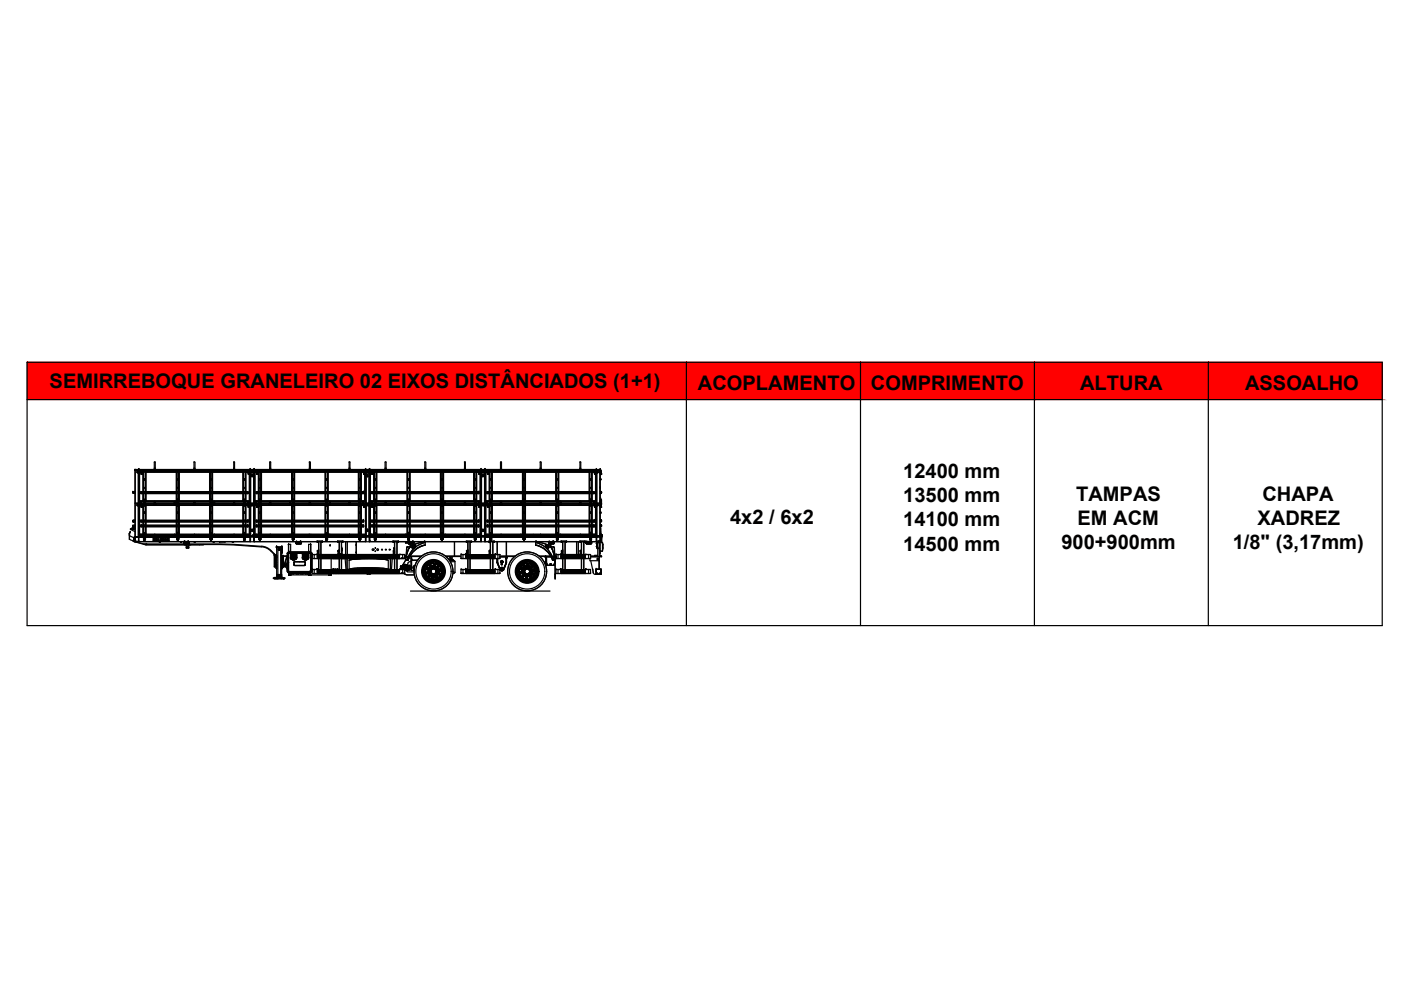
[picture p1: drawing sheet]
<svg xmlns="http://www.w3.org/2000/svg" width="297mm" height="210mm" viewBox="0 0 297 210" stroke-linecap="round" stroke-linejoin="round" font-family="sans-serif">
<defs><g id="words">
<g font-size="4.3">
<text x="10.5" y="82.2">SEMIRREBOQUE GRANELEIRO 02 EIXOS DISTÂNCIADOS (1+1)</text>
<text x="148" y="82.7">ACOPLAMENTO</text>
<text x="184.6" y="82.7">COMPRIMENTO</text>
<text x="229" y="82.6">ALTURA</text>
<text x="264" y="82.7">ASSOALHO</text>
<text x="191.5" y="101.4">12400 mm</text>
<text x="191.5" y="106.5">13500 mm</text>
<text x="228.2" y="106.1">TAMPAS</text>
<text x="267.7" y="106.2">CHAPA</text>
<text x="154.8" y="111.1">4x2 / 6x2</text>
<text x="191.5" y="111.6">14100 mm</text>
<text x="228.5" y="111.3">EM ACM</text>
<text x="266.6" y="111.3">XADREZ</text>
<text x="191.5" y="116.7">14500 mm</text>
<text x="225" y="116.3">900+900mm</text>
<text x="261.4" y="116.4">1/8&quot; (3,17mm)</text>
</g>
</g></defs>
<!-- layer: 0 -->
<g fill="none" stroke="#000" stroke-width=".25">
<path d="M5.7 76.8h287.4v55.8h-287.4zM145.5 76.8v55.8M182.4 76.8v55.8M219.3 76.8v55.8M256.2 76.8v55.8M5.7 84.7h287.4M38.9 115.2l.1 .1M38.9 115v.2M38.9 115h.1M39 115l.1 .2M39 115.1h.1M39 115.2h.1"/>
<path d="M39 115.3h1M39 115h.1M39 115h-.1M39 114.9h.1M39 115.3h.1M39 115h1M39.1 115.2h-.1M39.1 115.1h.1M39.1 115.1v.1M39.1 115h-.1M39.1 115.2h.1M39.1 115h.1"/>
<path d="M39.1 115v.2M39.1 114.9l-.2 .1M39.1 115.1h.8M39.1 114.9h.1M39.1 114.9h-.1M39.2 115.2h.7M39.2 115h.7M39.2 114.8h.1M39.2 114.9h.7M39.2 114.9l-.3 .1 .1 .3h1l.1-.3-.2-.1M39.2 115.1h.6M39.2 115.2h.6"/>
<path d="M39.4 115.1h.2zM39.4 115.1h.1M39.5 115.2h.1M39.5 115v.1M39.5 115h.1M39.5 115.1h.1M39.5 115.2h-.1M39.5 114.9h.1M39.5 114.9l.4 .1M39.5 115l-.4 .1h.8v-.1M39.6 115.2h.1M39.8 115.1h.1"/>
<path d="M39.8 115.2h.1M39.8 115h.1M39.8 115.2h.2M39.9 114.8h-.1M39.9 115v.1M39.9 115.2h.1M39.9 114.9h.1M39.9 115.1h.1M39.9 115.1l-.1 .1M39.9 115h-.9M39.9 114.9l.1 .1M40 115.2h.1"/>
<path d="M40 115h-.1M40 114.9l.1 .1M40 115.1h.1M40 115h.1M40 115.3h.1M40 114.9h.1M40.1 115l-.2 .1M40.1 115v.2M40.1 115.2l-.1 .1M40.1 115.2h-.1M40.1 115h.1M40.1 115.2h.1"/>
<path d="M62.7 115.2h.1M62.7 115h.1M62.7 115.2l1.1 .1h-.9M62.7 115v.2M62.8 115l.1 .2M62.8 115.2h.1M62.8 115.2l.1 .1M62.8 115v.2M62.8 115.1h.1M62.8 115h.1M62.8 115h.8M62.9 115h-.1"/>
<path d="M62.9 115.1h.1M62.9 115.2h.1M62.9 115h.1M62.9 115.3h.9M62.9 115.3h.1M62.9 114.9l-.2 .1M62.9 114.9h.1M62.9 115v.2M62.9 115.1h.2M62.9 115.1v.1M62.9 115.2h.2M62.9 115.2h.7"/>
<path d="M62.9 114.8h.1M63 115.2h-.2M63 115h-.1M63 114.9h-.1M63 114.9h.1M63 114.9h.7M63 114.9l-.2 .1 .1 .3h.9l.1-.3-.2-.1M63 115h.1M63 115.2h.1M63.1 115.1h.5M63.1 115.2h.5M63.3 115.2h.1"/>
<path d="M63.3 115.1h.1zM63.3 115.1h.1M63.3 114.9l.3 .1M63.3 115v.1M63.3 115l-.4 .1M63.3 115h.1M63.4 115h.1M63.4 115.2h.1M63.4 115.1h.1M63.4 115v.1M63.4 114.9h.1M63.6 115.1h.1"/>
<path d="M63.6 114.8h.1M63.7 115.2h.1M63.7 115h.1M63.7 115l.1 .1h-.9M63.7 115l.1 .1M63.8 115.2h.1M63.7 114.9h.1M63.7 115h-.9h1M63.7 115.1h-.8l.1 .1M63.7 115.1h.1M63.7 115.1l-.1 .1M63.7 114.9l.1 .1"/>
<path d="M63.8 115h-.2M63.8 115.1h.1M63.8 115h.1M63.8 114.9l.1 .1M63.8 115.3h.1M63.8 114.9h.1M63.9 115l-.1 .1M63.9 115v.2M63.9 115.2h-.1M63.9 115h.1M63.9 115.2l-.1 .1M63.9 115.2h.1"/>
<path d="M86.5 115.2l1.1 .1M86.6 115.2v.1M86.6 115v.2M86.6 115h.1M86.6 115.2h.1M86.6 115l.1 .2M86.6 115.1h.1M86.6 114.9l-.1 .1M86.6 115h.9M86.6 115.3h1M86.6 115.3h.1M86.7 115.3h.9h-.9"/>
<path d="M86.7 115h.9M86.7 115h.1M86.7 115.2h.1M86.7 115.1l.1 .1M86.7 115h-.1M86.7 115.1h.1M86.7 115v.2M86.7 114.9h-.1M86.7 115.1h.8M86.7 115.1h.2M86.7 114.9h.1M86.7 115.2h-.1"/>
<path d="M86.8 115.2h.1M86.8 115h-.1M86.8 114.9h.1M86.8 114.9h-.2M86.8 115h.1M86.8 115.2h.7M86.8 114.8h.1M86.8 114.9h.7M86.8 114.9l-.2 .1v.3h1l.1-.3-.2-.1M86.9 115.1h.5M86.9 115.2h.5M87.1 115.1h.1z"/>
<path d="M87.1 115.1h.1M87.1 115.2h.1M87.1 115v.1M87.1 115l-.4 .1h.9M87.1 115l.1 .1M87.1 115h.1M87.2 115.2h.1M87.2 115h.1M87.1 114.9h.1M87.1 114.9l.4 .1M87.2 115.1h.1M87.2 115v.1"/>
<path d="M87.2 115l-.1 .1M87.2 114.9h.1M87.4 115.1h.1M87.4 115.2h.1M87.4 115h.1M87.5 115.2h.1M87.5 114.8h.1M87.5 114.9h.1M87.5 115.1h.1M87.5 115.1l-.1 .1M87.5 114.9l.2 .1M87.6 114.9h.1"/>
<path d="M87.6 114.9v.1M87.6 115.1v.1M87.6 115.2h.1M87.6 115h-.1M87.6 115v.2M87.6 115.1h.1M87.6 115h.1M87.6 114.9l.1 .1M87.6 115.3h.1M87.7 115.1h.1M87.7 115h-.1M87.7 115v.2"/>
<path d="M87.7 115l-.1 .2M87.7 115.2l-.1 .1M87.7 115.2h-.1M87.7 115h.1M87.7 115.2h.1M116.3 115.2l.1 .1M116.3 115h.1M116.3 115.2h.1M116.3 115v.2M116.4 115v.2M116.4 115.1h.1M116.4 115.2h.1"/>
<path d="M116.4 115.2v.1M116.4 115l-.1 .2M116.4 115.3h1M116.4 115h-.1M116.4 114.9h.1M116.4 115.3h.1M116.4 115.3h.9M116.4 115h.9M116.4 115h.1M116.4 115h.8M116.4 115.1l.2 .1M116.4 115.2h.2"/>
<path d="M116.5 114.9l-.2 .1M116.5 115h.1M116.5 115.1h.1M116.5 115.2h.1M116.5 114.9h.1M116.5 115.1h.8M116.5 115.1h.2M116.5 115.1v.1M116.5 115.2h.2M116.5 115.2h.7M116.5 114.8h.1M116.6 115.2h-.2"/>
<path d="M116.6 115h-.2M116.6 114.9h.1M116.6 114.9h.6M116.6 114.9l-.2 .1v.3h1l.1-.3-.3-.1M116.7 115.1h.5M116.7 115.2h.5M116.8 115.1h.2zM116.8 115.1h.1M116.8 115.1h.2M116.9 115.2h.1M116.9 114.9h.1M116.9 115.1h.1"/>
<path d="M116.9 114.9l.3 .1M116.9 115l-.5 .1h1l-.2-.1M116.9 115h.1M117 115.2h.1M117 114.9h.1M117.2 115.1h.1M117.2 115.2h.1M117.2 114.8h.1M117.2 115h.1M117.2 115l.1 .1M117.3 115.2h.1M117.2 114.9h.1"/>
<path d="M117.3 115.1h.1M117.3 115.1l-.1 .1M117.3 114.9h.1M117.3 114.9l.2 .1M117.3 115h-.9M117.3 114.9l.1 .1M117.4 115h-.2M117.4 115.1h.1M117.4 115h.1M117.4 115.2h.1M117.4 115.1l-.1 .1M117.4 114.9l.1 .1"/>
<path d="M117.4 115.3h.1M117.4 114.9h.1M117.4 115v.2M117.5 115v.2M117.5 115.2h-.1M117.5 115h.1M117.5 115.2l-.1 .1M117.5 115.2h.1M124.3 115l.1 .2M124.3 115.2h.1M124.3 115.2l.1 .1M124.3 115v.2"/>
<path d="M124.3 115h.1M124.3 115.1h.1M124.3 114.9v.4M124.3 115.3h1h-.9M124.3 115h1M124.4 115h.8M124.4 115.1l.1 .1M124.4 115.1h.1M124.4 115.3h.9M124.4 115h-.1M124.4 114.9h.1M124.4 115.3h.1"/>
<path d="M124.4 114.9h-.1M124.4 115h.1M124.4 115.2h.1M124.4 115v.2M124.4 115.1h.9M124.4 115.1h.2M124.4 115.1v.1M124.4 115.2h.2M124.5 115.2h.7M124.5 114.8h.1M124.5 115.2h-.1M124.5 115h-.1"/>
<path d="M124.5 114.9h.1M124.5 114.9h-.1M124.5 114.9h.7M124.5 114.9l-.2 .1 .1 .3h.9l.1-.3-.2-.1M124.5 115h.1M124.5 115.2h.1M124.6 115.1h.5M124.6 115.2h.5M124.8 115.1h.1zM124.8 115.1h.1M124.8 115.2h.1M124.8 115v.1"/>
<path d="M124.8 115l-.4 .1h.9l-.1-.1M124.8 115h.1M124.9 115.2h.1M124.8 114.9h.1M124.9 114.9h.1M124.8 115.1v.1M124.9 114.9l.3 .1M124.9 115.1h.1M124.9 115v.1M124.9 115h.1M124.9 115.1v.1M125.1 115.1h.2"/>
<path d="M125.2 115.2h.1M125.2 115h.1M125.2 114.8h.1M125.2 115l.1 .1M125.3 115.2h.1M125.2 114.9h.1M125.2 114.9l.2 .1M125.2 115h-.9M125.3 115.1h.1M125.3 115.1l-.2 .1M125.3 114.9v.1M125.3 114.9h.1"/>
<path d="M125.3 115l.1 .1-.1 .1M125.3 115h-.1M125.3 115v.1M125.3 115h.1zM125.3 114.9l.1 .1M125.3 115.3h.1M125.4 115v.2M125.4 115.2l-1.1 .1M125.4 115.2h-.1M125.4 115h.1M125.4 115.2l-.1 .1M125.4 115.2h.1"/>
<path d="M126.4 115.9h.1M126.4 115.2h.1M126.5 115.2h.1M126.5 115.9v.1M126.5 115.9h.1M126.5 115.2v.1M126.5 115.3h.1M126.5 116h.1M126.6 115.2h.1M126.6 115.9v.1M126.6 116h.1M126.6 115.8v.2z"/>
<path d="M126.6 115.8h.1M126.6 115.2v.1M126.6 115.3h.1M126.6 115.2v.1zM126.6 115.9h.1M126.6 115.7h.1M126.6 115.8v.1M126.6 114.9h.4M126.6 116.3h.1M126.6 114.9h.5M126.6 115h.4h-.4M127 116.3h-.4v-1.4h.4v1.4"/>
<path d="M127 116.3h.1M127 114.9h.1M127.1 114.9h.1M127.1 114.9v1.4M127.1 116.3h.1M127.1 114.9l-.1 1.4M127.1 115.3h.1M127.1 116.3h-.1M127.2 115.7h.1M127.2 115.4h.1M84.9 120.5v.2M87 125.3h29.6"/>
</g>
<g fill="#f00" stroke="#f00" stroke-width=".21">
<path d="M256.2 76.8l36.9 7.9v-7.9zM256.2 76.8l36.9 7.9h-36.9z"/>
<path d="M219.3 76.8l36.9 7.9v-7.9zM219.3 76.8l36.9 7.9h-36.9z"/>
<path d="M182.4 76.8l36.9 7.9v-7.9zM182.4 76.8l36.9 7.9h-36.9z"/>
<path d="M145.5 76.8l36.9 7.9v-7.9zM145.5 76.8l36.9 7.9h-36.9z"/>
<path d="M5.7 76.8l139.8 7.9v-7.9zM5.7 76.8l139.8 7.9h-139.8z"/>
</g>
<!-- layer: SP_15501 -->
<path d="M67.3 121.1h17.4M67.3 121h17.4M67.3 120.8h17.4M67.3 121.6h17.4M84.7 121.4h-17.4h17.4M84.7 121.3h-17.4h17.4M84.7 121.2h-17.4h17.4M84.7 121.1h-17.4h17.4M84.7 120.8h-17.4h17.4" fill="none" stroke="#000" stroke-width=".25"/>
<!-- layer: CORPO -->
<path d="M70.2 118.4v2.4M75.5 117.1h.1M75.5 115.5v.1M61.2 121.8h.1M61.2 121.4v.4M61.2 121.9h9M70.2 121.8h.1M70.2 121.6v.2" fill="none" stroke="#000" stroke-width=".25"/>
<!-- layer: PORTA -->
<path d="M61.2 121.9l.6 .1zM65.4 121.9l.6 .1zM69.7 121.9l.5 .1z" fill="none" stroke="#000" stroke-width=".25"/>
<!-- layer: ARO -->
<g fill="none" stroke="#000" stroke-width=".25">
<path d="M76.3 120.7h.1M76.8 120.6l1.3 .1M79.5 120.6l-1.3 .1M80 120.7h.1"/>
<circle cx="91.9" cy="121.2" r="2.27"/>
<circle cx="91.9" cy="121.2" r="2.22"/>
<circle cx="91.9" cy="121.2" r="2.14"/>
<circle cx="91.9" cy="121.2" r="2.1"/>
<circle cx="91.9" cy="121.2" r="1.97"/>
<circle cx="91.9" cy="121.2" r="2.35"/>
<circle cx="91.9" cy="121.2" r="2.31"/>
<circle cx="111.8" cy="121.2" r="2.27"/>
<circle cx="111.8" cy="121.2" r="2.22"/>
<circle cx="111.8" cy="121.2" r="2.14"/>
<circle cx="111.8" cy="121.2" r="2.1"/>
<circle cx="111.8" cy="121.2" r="1.97"/>
<circle cx="111.8" cy="121.2" r="2.35"/>
<circle cx="111.8" cy="121.2" r="2.31"/>
</g>
<!-- layer: ESPELHO -->
<g fill="none" stroke="#000" stroke-width=".25">
<path d="M76.4 118.4h.1M80 118.4h.1M90.5 120h.1M90.5 120v.1M90.6 119.9v.1M90.6 119.9h.1M90.7 119.9h.1M90.7 119.9l-.2 .1M90.7 119.7v.1M90.7 119.8h.1M90.7 119.7l-.1 .3-.3 .1 .3-.1M90.7 119.7v.2"/>
<path d="M90.7 119.8l-.1 .1M91.3 119.4h.1M91.4 119.4l.1 .1M91.4 119.4h.1M91.5 119.4l-.9 .5M91.5 119.4h.1M91.5 119.5h.1M91.5 119.4h-.1M91.6 119.4h-.1M91.6 119.4a1.76 1.76 0 0 1 1.8 .8M91.6 119.4h.1M91.7 119.4h-.2"/>
<path d="M91.7 119.4h.1M91.8 119.3l-.1 .1M91.8 119.2l-.3 .3-.2-.2 .2 .2M91.8 119.2l-.2 .2M91.8 119.3h.1M91.8 119.2v.1M92.4 119.3l.1 .1M92.5 119.3a.3 .3 0 0 0 .1 .3 .3 .3 0 0 0 .4-.1l-.2 .1M92.5 119.4l.1 .2M92.5 119.4h.1M92.5 119.4l.2 .1M92.6 119.5h.1"/>
<path d="M92.7 119.5v.1M92.7 119.5h.1M92.7 119.5l.2 .1M92.9 119.6h.1M93.5 120l-.1 .1M110.5 119.7a.28 .28 0 0 1 0 .3 .28 .28 0 0 1-.3 .1M110.5 119.9l-.3 .2M110.6 119.7l-.1 .1M110.6 119.8l-.1 .1M110.6 119.7v.1M111.1 119.4h.1M111.2 119.4l.2 .1"/>
<path d="M111.2 119.4h.1M111.4 119.4a1.76 1.76 0 0 0-1.4 2.1 1.76 1.76 0 0 0 2.1 1.4M111.4 119.5h.1M111.4 119.4h.1M111.4 119.4h-.2M111.4 119.4h-.1M111.4 119.4l1 .1M111.4 119.4h.2M111.5 119.4h.1M111.6 119.4h.1M111.6 119.3v.1M111.7 119.2v.1a.32 .32 0 0 1-.6 .1l.3 .1"/>
<path d="M111.7 119.2l-.2 .2M111.7 119.3h-.1M111.7 119.2l-.1 .1M112.3 119.3l.1 .1M112.4 119.4l.1 .2M112.4 119.4l.2 .2M112.4 119.4h.1M112.4 119.5h.1M112.5 119.5h.1M112.5 119.6h.1M112.5 119.6a1.76 1.76 0 0 1 1 1.7M112.6 119.6h.1"/>
<path d="M112.6 119.5h.1M112.6 119.5l.1 .1M112.7 119.6h.1M112.8 119.5l-.2 .1-.3-.1v-.2l.2 .3M112.8 119.5l-.2 .1M112.8 119.5v.1M113.3 119.9v.2M113.3 120v.1M113.4 119.9a.3 .3 0 0 0-.1 .4 .3 .3 0 0 0 .3 .2h-.1M90.1 121.2l-.1 .1M90.1 120.7l.1 .3-.2 .3M90.1 121v.2"/>
<path d="M90.1 121.9a.32 .32 0 0 1 .3 .1 .32 .32 0 0 1 0 .4v-.3M90.1 120.7v.2M90.2 121.9h.1M90.2 121h.1M90.2 121.9l.1 .2M90.4 122l.1 .1M90.5 120.1h.1M90.5 120.1h-.2M90.6 120a1.76 1.76 0 0 0 .1 2.5 1.76 1.76 0 0 0 2.5-.1M90.6 120h.1M90.6 120l-.1 .1M91 122.7l-.1 .1a.3 .3 0 0 1 .4 0 .3 .3 0 0 1 .1 .3"/>
<path d="M91 120.5l-.2 .5 .1 .6-.1-.6zM91 121.8l.4 .4 .6 .1M91 122.8h.2M91 122.8h.1M91.2 120.3a1.12 1.12 0 0 1 1.7 .3 1.12 1.12 0 0 1-.6 1.6M91.2 122.8h.1M91.2 122.8l.1 .1M91.3 122.9h.1M91.3 122.8v.1M91.4 122.9h.1M91.4 123h.1M92.1 123v.1"/>
<path d="M92.1 123h.1M92.1 123h.2M92.2 123h-.1M92.3 122.9l-.2 .1M92.3 123h.1M92.3 122.9h-.1M92.4 122.9v.1M92.4 123h.1M92.4 123h-.1M92.5 122.9h.1M92.6 123h.1M92.6 123a.26 .26 0 0 0-.3-.1 .26 .26 0 0 0-.2 .2"/>
<path d="M93.2 122.5l-.1 .1M93.2 122.6v.1M93.2 122.5h.1M93.2 122.4h.1M93.3 122.3l-.1 .1M93.3 122.4h.1M93.3 122.3h.3l-.1-.1-.3 .2v.3v-.3M93.3 122.3h.1M93.3 122.4l-.1 .1M93.3 122.3v.1M93.3 122.4h-.1M93.4 122.3h-.1"/>
<path d="M93.4 122.3h.1M93.4 122.3l-.1 .1M93.4 120v.1M93.4 120.2l.1 .1M93.4 122.2h.1M93.5 120.3a1.76 1.76 0 0 1-.2 2M93.5 120.2l-.1-.2 .1-.1-.1 .1 .1 .3 .3 .2M93.5 120.2h.1M93.5 120.1v.1M93.5 120.1h.1M93.5 122.2h.1M93.5 120.2v.1"/>
<path d="M93.5 120.3l.3 .2M93.5 120.3h.1M93.5 120.3l.1 .1M93.6 120.4l.2 .1M93.6 120.4h.1M93.7 121.4l.1 .2M93.7 121.5v.1M93.7 121.3v.1M93.8 121.3h.1M93.8 121.4h.1M93.8 121.6h.1M93.8 121.3v.3"/>
<path d="M93.8 121.1h.1M93.8 121.2l-.1 .1M93.8 121.2h.1M93.8 121.2v.1M93.9 121.1h-.1M93.9 121.1a.31 .31 0 0 0-.2 .2 .31 .31 0 0 0 .1 .3M109.9 120.7a.3 .3 0 0 1 .2 .3 .3 .3 0 0 1-.3 .3l.1-.1M109.9 120.7l.1 .2M110 121v.2M110.1 121h.1M110.1 121.9h.1M110.1 121.9l.2 .1"/>
<path d="M110.2 122.1l-.2-.2a.29 .29 0 0 1 .3 .2 .29 .29 0 0 1 0 .3M110.2 122.1h.1M110.2 122v.1M110.2 122.1l.1 .1M110.3 122.2v.2M110.3 122.1v.1M110.3 122.2h.1M110.3 122.3v.1M110.9 120.5l-.3 .5 .1 .6v-.6zM110.9 121.8l.4 .4 .6 .1-.6-.1-.4-.4M110.9 122.8h-.1a.27 .27 0 0 1 .3 0 .27 .27 0 0 1 .1 .3M110.9 122.8h.1"/>
<path d="M111 122.8h.1M111 122.8l.1 .1M111 120.3a1.12 1.12 0 0 1 1.2-.2 1.12 1.12 0 0 1 .7 1M111 122.7l-.1 .1M111.1 122.8l.1 .1M111.1 122.9h.1M111.2 122.9h.1M111.2 123h.1M111.9 123.1h.1M112 123h-.1M112 123h.1M112.1 122.9l.1 .1"/>
<path d="M112.1 123h.1M112.1 122.9l-.2 .2M112.1 122.9h.1M112.2 122.9h-.1M112.2 122.9l.1 .1M112.2 123h.1M112.2 122.9l.3 .1M112.2 122.9h.1M112.2 123h.3M112.3 122.9h.1M112.4 123h.1M112.5 123l-.3-.1-.3 .2"/>
<path d="M112.9 121.4l-.3 .5-.5 .3M113 122.5v.1M113 122.6v.1M113.1 122.5h.1M113.1 122.4h.1M113.1 122.4v.1M113.1 122.3v.2M113.2 122.4h.1M113.2 120.1h.1M113.2 120v.1M113.3 120.1h.1M113.3 122.3h-.2"/>
<path d="M113.3 122.3h.1M113.3 122.3l-.2 .1M113.3 122.2h-.1M113.3 122.2h.1M113.3 120.2l.1 .1M113.4 120.2h-.1M113.4 120.2v.1M113.4 120.2h.1M113.4 120.3h.1M113.4 120.3l.1 .1M113.4 122.3v-.1a.32 .32 0 0 0-.3 .2 .32 .32 0 0 0 0 .3M113.4 120.4h.1"/>
<path d="M113.5 120.4h.1M113.5 121.4a1.76 1.76 0 0 1-1.3 1.5M113.5 121.3l.2-.2-.2 .3 .2 .2-.2-.2M113.5 121.3h.1M113.5 121.4h.1M113.6 121.3l-.1 .1M113.6 121.3h.1M113.6 121.5l.1 .1M113.6 121.3v.1M113.6 121.6h.1M113.6 121.4h.1M113.6 121.4v.2"/>
<path d="M113.7 121.2l-.1 .1M113.7 121.2h.1M113.7 121.1h-.1"/>
<circle cx="91.9" cy="121.2" r="1.76"/>
<circle cx="91.9" cy="121.2" r="1.63"/>
<circle cx="111.8" cy="121.2" r="1.76"/>
<circle cx="111.8" cy="121.2" r="1.63"/>
</g>
<!-- layer: SP_97089 -->
<g fill="none" stroke="#000" stroke-width=".25">
<path d="M74 118.8v1.9a25.9 25.9 0 0 1 8.3 0M74 118.8a23.9 23.9 0 0 1 8.3 0M74.1 118.7l1.8-.2 2.3-.1 2.3 .1 1.7 .2M74.1 118.8h-.1M74.6 118.6l-.3 .1M76.6 118.4l-1.9 .2M77.1 118.4l-2.5 .2M79.2 118.4l2.5 .2M79.8 118.4l1.8 .2M81.7 118.6l.4 .1M82.2 118.8l.1 1.9M74.1 120.7a28.4 28.4 0 0 1 8.1 0"/>
<path d="M74.9 120.7l3.3-.2 3.2 .2M75.8 120.7l1.7-.1 3.1 .1"/>
<circle cx="91.9" cy="121.2" r="3.7"/>
<circle cx="91.9" cy="121.2" r="4.1"/>
<circle cx="91.9" cy="121.2" r="2.52"/>
<circle cx="91.9" cy="121.2" r="2.39"/>
<circle cx="111.8" cy="121.2" r="3.7"/>
<circle cx="111.8" cy="121.2" r="4.1"/>
<circle cx="111.8" cy="121.2" r="2.52"/>
<circle cx="111.8" cy="121.2" r="2.39"/>
</g>
<!-- layer: SP_97084 -->
<g fill="none" stroke="#000" stroke-width=".25">
<path d="M30.5 114.2v.2M30.5 113.8v.4M30.5 113.8v.1M30.5 114v.2M30.5 114.1h.3M30.5 113.8h.3M30.5 114.4h.3M30.5 114.3h.3M30.5 114.2h.3M30.5 114.4l.1 .1M30.6 114.5h.1M30.8 113.8v.4"/>
<path d="M30.8 114.2v.2M30.8 114h-.3h.3M30.8 113.9h-.3h.3M30.8 114v.2M30.8 113.8v.1M30.8 114.4l-.1 .1M37.6 114.2v.2M37.6 113.8v.4M37.6 113.8v.1M37.6 114v.2M37.6 114.1h.2M37.6 113.8h.2"/>
<path d="M37.6 114.4h.2M37.6 114.3h.2M37.6 114.2h.2M37.6 114.4v.1M37.6 114.5h.1M37.8 113.8v.4M37.8 114.2v.2M37.8 114h-.2h.2M37.8 113.9h-.2h.2M37.8 114v.2M37.8 113.8v.1M37.8 114.4l-.1 .1"/>
<path d="M44.6 114.2v.2M44.6 113.8v.4M44.6 113.8v.1M44.6 114v.2M44.6 114.1h.3M44.6 113.8h.3M44.6 114.4h.3M44.6 114.3h.3M44.6 114.2h.3M44.6 114.4l.1 .1M44.7 114.5h.1M44.9 113.8v.4"/>
<path d="M44.9 114.2v.2M44.9 114h-.3h.3M44.9 113.9h-.3h.3M44.9 114v.2M44.9 113.8v.1M44.9 114.4l-.1 .1M51.7 114.2v.2M51.7 113.8v.4M51.7 113.8v.1M51.7 114v.2M51.7 114.1h.3M51.7 113.8h.3"/>
<path d="M51.7 114.4h.3M51.7 114.3h.3M51.7 114.2h.3M51.7 114.4l.1 .1M51.8 114.5h.1M52 113.8v.4M52 114.2v.2M52 114h-.3h.3M52 113.9h-.3h.3M52 114v.2M52 113.8v.1M52 114.4l-.1 .1"/>
<path d="M55 114.2v.2M55 113.8v.4M55 113.8v.1M55 114v.2M55 114.1h.2M55 113.8h.2M55 114.4h.2M55 114.3h.2M55 114.2h.2M55 114.4v.1M55 114.5h.1M55.2 113.8v.4"/>
<path d="M55.2 114.2v.2M55.2 114h-.2h.2M55.2 113.9h-.2h.2M55.2 114v.2M55.2 113.8v.1M55.2 114.4v.1M62 114.2v.2M62 113.8v.4M62 113.8v.1M62 114v.2M62 114.1h.3M62 113.8h.3"/>
<path d="M62 114.4h.3M62 114.3h.3M62 114.2h.3M62 114.4l.1 .1M62.1 114.5h.1M62.3 113.8v.4M62.3 114.2v.2M62.3 114h-.3h.3M62.3 113.9h-.3h.3M62.3 114v.2M62.3 113.8v.1M62.3 114.4l-.1 .1"/>
<path d="M69.1 114.2v.2M69.1 113.8v.4M69.1 113.8v.1M69.1 114v.2M69.1 114.1h.3M69.1 113.8h.3M69.1 114.4h.3M69.1 114.3h.3M69.1 114.2h.3M69.1 114.4l.1 .1M69.2 114.5h.1M69.4 113.8v.4"/>
<path d="M69.4 114.2v.2M69.4 114h-.3h.3M69.4 113.9h-.3h.3M69.4 114v.2M69.4 113.8v.1M69.4 114.4l-.1 .1M76.1 114.2v.2M76.1 113.8v.4M76.1 113.8v.1M76.1 114v.2M76.1 114.1h.3M76.1 113.8h.3"/>
<path d="M76.1 114.4h.3M76.1 114.3h.3M76.1 114.2h.3M76.1 114.4l.1 .1M76.2 114.5h.1M76.4 113.8v.4M76.4 114.2v.2M76.4 114h-.3h.3M76.4 113.9h-.3h.3M76.4 114v.2M76.4 113.8v.1M76.4 114.4v.1"/>
<path d="M79.4 114.2v.2M79.4 113.8v.4M79.4 113.8v.1M79.4 114v.2M79.4 114.1h.3M79.4 113.8h.3M79.4 114.4h.3M79.4 114.3h.3M79.4 114.2h.3M79.4 114.4l.1 .1M79.5 114.5h.1M79.7 113.8v.4"/>
<path d="M79.7 114.2v.2M79.7 114h-.3h.3M79.7 113.9h-.3h.3M79.7 114v.2M79.7 113.8v.1M79.7 114.4v.1M86.5 114.2v.2M86.5 113.8v.4M86.5 113.8v.1M86.5 114v.2M86.5 114.1h.3M86.5 113.8h.3"/>
<path d="M86.5 114.4h.3M86.5 114.3h.3M86.5 114.2h.3M86.5 114.4l.1 .1M86.6 114.5h.1M86.8 113.8v.4M86.8 114.2v.2M86.8 114h-.3h.3M86.8 113.9h-.3h.3M86.8 114v.2M86.8 113.8v.1M86.8 114.4l-.1 .1"/>
<path d="M93.5 114.2v.2M93.5 113.8v.4M93.5 113.8v.1M93.5 114v.2M93.5 114.1h.3M93.5 113.8h.3M93.5 114.4h.3M93.5 114.3h.3M93.5 114.2h.3M93.5 114.4l.1 .1M93.6 114.5h.1M93.8 113.8v.4"/>
<path d="M93.8 114.2v.2M93.8 114h-.3h.3M93.8 113.9h-.3h.3M93.8 114v.2M93.8 113.8v.1M93.8 114.4v.1M100.6 114.2v.2M100.6 113.8v.4M100.6 113.8v.1M100.6 114v.2M100.6 114.1h.3M100.6 113.8h.3"/>
<path d="M100.6 114.4h.3M100.6 114.3h.3M100.6 114.2h.3M100.6 114.4l.1 .1M100.7 114.5h.1M100.9 113.8v.4M100.9 114.2v.2M100.9 114h-.3h.3M100.9 113.9h-.3h.3M100.9 114v.2M100.9 113.8v.1M100.9 114.4l-.1 .1"/>
<path d="M103.9 114.2v.2M103.9 113.8v.4M103.9 113.8v.1M103.9 114v.2M103.9 114.1h.3M103.9 113.8h.3M103.9 114.4h.3M103.9 114.3h.3M103.9 114.2h.3M103.9 114.4l.1 .1M104 114.5h.1M104.2 113.8v.4"/>
<path d="M104.2 114.2v.2M104.2 114h-.3h.3M104.2 113.9h-.3h.3M104.2 114v.2M104.2 113.8v.1M104.2 114.4l-.1 .1M111 114.2v.2M111 113.8v.4M111 113.8v.1M111 114v.2M111 114.1h.2M111 113.8h.2"/>
<path d="M111 114.4h.2M111 114.3h.2M111 114.2h.2M111 114.4v.1M111 114.5h.1M111.2 113.8v.4M111.2 114.2v.2M111.2 114h-.2h.2M111.2 113.9h-.2h.2M111.2 114v.2M111.2 113.8v.1M111.2 114.4v.1"/>
<path d="M118 114.2v.2M118 114.1h.3M118 114.4h.3M118 114.3h.3M118 114.2h.3M118.1 114.2v.3l-.1-.1M118.1 113.9v.3M118.1 114v.2M118.1 114.5h.1M118.3 113.8h-.3v.4M118.3 113.8v.4M118.3 114.2v.2"/>
<path d="M118.3 114h-.3h.3M118.3 113.9h-.3h.3M118.3 114h-.2h.2M118.3 113.9h-.2h.2M118.3 114v.2M118.3 113.8v.1M118.3 114.4l-.1 .1M125.1 114.2v.2M125.1 113.8v.4M125.1 113.8v.1M125.1 114v.2M125.1 114.1h.3"/>
<path d="M125.1 113.8h.3M125.1 114.4h.3M125.1 114.3h.3M125.1 114.2h.3M125.1 114.4l.1 .1M125.2 114.5h.1M125.4 113.8v.4M125.4 114.2v.2M125.4 114h-.3h.3M125.4 113.9h-.3h.3M125.4 114v.2M125.4 113.8v.1"/>
<path d="M125.4 114.4l-.1 .1M127.3 113.8l.2 .1zM127.3 114.4h.1M127.4 114.3v.1M127.4 114.4h.1M127.5 114.3h.1M127.5 113.8h.1M127.5 114.2h.1"/>
</g>
<!-- layer: SP_15487 -->
<path d="M126.4 113.9h.1M126.6 114.9h.1" fill="none" stroke="#000" stroke-width=".25"/>
<!-- layer: SP_15486 -->
<g fill="none" stroke="#000" stroke-width=".25">
<path d="M75.6 114.9v2.7M78.4 114.8h.1M78.4 114.7h.1M78.4 113.8h.1M84.2 115v.1M86 115l.1 .2v-.2M86 115.1h.1M102.9 114.8h.1M102.9 114.7h.1M102.9 113.8h.1"/>
<circle cx="79.1" cy="116.5" r=".19"/>
<circle cx="79.6" cy="116.9" r=".06"/>
<circle cx="79.6" cy="116.2" r=".06"/>
<circle cx="80.1" cy="116.5" r=".19"/>
<circle cx="81" cy="116.5" r=".11"/>
<circle cx="81.8" cy="116.5" r=".11"/>
<circle cx="82.6" cy="116.5" r=".11"/>
</g>
<!-- layer: SP_15485 -->
<g fill="none" stroke="#000" stroke-width=".25">
<path d="M29.1 114.9h.1M30.5 115.3h.6M53.9 114.7h.1M53.9 113.8h.1M53.9 114.8h.1M75.5 114.9v2.7"/>
<circle cx="70" cy="115.6" r=".06"/>
</g>
<!-- layer: SP_15489 -->
<g fill="none" stroke="#000" stroke-width=".25">
<path d="M55.5 115.9l1.2 .4 .7 .5M55.5 116l-8.8-.5h-15.6v-.2l18.4 .1 6.4 .5 .9 .3 .7 .5M57.4 116.9l.7 .6M57.5 116.8l1.2 1M58.1 117.5l.1 .1M59.9 117.9h.1M60.1 117.9h.8M60.8 118h.1M66.1 118h.1M66.1 117.9h.1M85.8 118h.3M85.8 117.9h.3"/>
<path d="M86.9 118h2.4M87 117.9h2.4M94.4 117.9h3.3M94.6 118h3.1M106 118h3.1M106 117.9h3.3M114.3 117.9h2.4M114.5 118h2.3M117.6 118h.3M117.6 117.9h.3M125.2 118h1.5M125.2 117.9h1.5"/>
</g>
<!-- layer: SP_6313 -->
<g fill="none" stroke="#000" stroke-width=".25">
<path d="M28.6 114.5h.1M28.6 114.1h.1M28.6 114.2h.1M28.6 114.3h.1M28.7 113.8v1.1M29 113.8h.1M29 114.9h.1M29.1 113.8h.1M29.4 113.8h-.7v1l.3 .1M29.4 113.8h.1M29.4 113.8l-.7 .1M29.5 113.6h.1"/>
<path d="M29.5 113.8h-.1M29.5 113.6l-.1 .2M29.7 113.6h-.2v.2M29.7 113.6h-.3v.2"/>
</g>
<!-- layer: SP_6423 -->
<g fill="none" stroke="#000" stroke-width=".25">
<path d="M28.6 113.8h.8M28.6 113.8v1.1h.8v-1.1h-.8v1.1M29.4 113.8h.1M29.4 114.8v.1M53 113.8h.9M53.1 113.8l-.1 1.1v-1.1h.8M53.1 114.9h.7M53.8 113.8h.1v1.1h-.1zM77.5 113.8h.9M77.6 113.8l-.1 1.1v-1.1h.8M77.6 114.9h.7M78.3 113.8h.1v1.1h-.1z"/>
<path d="M102 113.8h.9M102.1 113.8l-.1 1.1v-1.1h.7M102.1 114.9h.6M102.7 113.8h.2v1.1h-.2zM126.4 113.8l.1 1.1zM126.4 113.8h.9M126.5 114.9h.8v-1.1h-.1v1.1M126.5 113.8h.7"/>
</g>
<!-- layer: SP_6311 -->
<g fill="none" stroke="#000" stroke-width=".25">
<path d="M29.4 114.8h.1M29.4 113.8v1h23.6v-1M29.4 113.8h23.6h-1M29.4 113.6h23.6v.2h-23.6v-.2h23.6M29.4 113.8h1.1zM29.4 113.8h1M29.4 113.8h8.1M30.8 113.8h6.8M37.5 113.8h7.1M44.6 113.8h-6.8h6.8M44.6 113.8h.1M44.6 113.8h7"/>
<path d="M51.6 113.8h-6.7h6.8M51.7 113.8h.1M51.7 113.8h1.3M52 113.8h.1M53 114.8l-23.6 .1M53 113.8h.1M53 113.8h-1M53.9 114.8l13.3 .1M53.9 113.8v1h13.3M53.9 113.6h23.6v.2h-23.6v-.2h23.6M55 113.8h-1.1h23.6h-1.1M55.2 113.8h6.8"/>
<path d="M62.3 113.8h6.8M68.4 114.9h3.2M68.4 114.8h3.2M69.4 113.8h6.7M75.5 114.9h.1M77.5 114.8l-4.7 .1M77.5 113.8v1h-4.7M77.5 113.8h.1M78.4 114.8l4.9 .1M78.4 113.8v1h4.9M78.4 113.6h23.6v.2h-23.6v-.2h23.6M79.4 113.8h-1h23.6h-1.1"/>
<path d="M79.7 113.8h6.8M84.5 114.9h14.3M84.5 114.8h14.3M86.8 113.8h6.7M93.8 113.8h6.8M102 114.8l-2 .1M102 113.8v1h-2M102 113.8h.1M102.9 114.8l.7 .1M102.9 113.8v1h.7M102.9 113.8h1M102.9 113.8h23.5h-1"/>
<path d="M102.9 113.6h23.5v.2h-23.5v-.2h23.5M102.9 113.8h.9M102.9 113.8h8M103.9 113.8h.1M104.2 113.8h6.8M104.8 114.9h14.1M104.8 114.8h14.1M110.9 113.8h15.5M118 113.8h-6.8h6.9M118.3 113.8h.1M118.3 113.8h6.8M120.2 114.9h2.7"/>
<path d="M120.2 114.8h2.7M125.1 113.8h.1M125.4 113.8h.1M126.4 114.8l-2.3 .1M126.4 113.8v1h-2.3M126.4 113.8h.1M126.4 113.7v.1M126.4 113.7h.1M126.4 113.6h.1M126.4 113.6v.1M126.4 113.8h-1"/>
</g>
<!-- layer: SP_6428 -->
<path d="M53 113.6h.9M53.9 113.8v-.2h-.9v.2M77.5 113.6h.9v.2M77.5 113.6v.2M77.5 113.6h.9M78.4 113.8h.1M102 113.6v.2M102 113.6h.9v.2M102 113.6h.9M102.9 113.7v.1" fill="none" stroke="#000" stroke-width=".25"/>
<!-- layer: SP_1457 -->
<path d="M46.6 114.9h.1M47.7 114.9h.1M47.7 114.9h-1.1" fill="none" stroke="#000" stroke-width=".25"/>
<!-- layer: 9700034 -->
<path d="M39.1 115.5h.3M39.7 115.5h.1M40.1 115.5h.4" fill="none" stroke="#000" stroke-width=".25"/>
<!-- layer: 9700033 -->
<path d="M39.4 115.5h.1M39.5 116.1l.5 .1zM39.5 116.2h.1M39.5 116.2h.5M39.6 115.8v.3M39.7 115.5h-.2v.3h.5v-.3h-.2M39.9 115.8v.3M40 116.2h.1M40 115.5h.1" fill="none" stroke="#000" stroke-width=".25"/>
<!-- layer: SP_15106 -->
<g fill="none" stroke="#000" stroke-width=".25">
<path d="M33.8 114.9h.1M33.9 114.9v.1l.1-.1M38.3 114.9v.1M38.3 114.9h.1M38.3 115h.1M38.3 114.9v.1l.2-.1M41.2 114.9h.1M41.2 114.9v.1M41.2 115h.1M41.3 114.9v.1l.1-.1M45.5 114.9v.1l-.3-.1M49.3 114.9v.1"/>
<path d="M49.3 114.9h.1M49.3 114.9v.1l.2-.1"/>
</g>
<!-- layer: SP_15491 -->
<path d="M28.6 114.8h-.4l.4 .1M28.6 114.9l2.3 .6h11.4M28.7 114.9l2.4 .6M30.9 115.5h.1M31 115.4h.1M42.3 115.5h.8M43.2 115.4l-.1 .1" fill="none" stroke="#000" stroke-width=".25"/>
<!-- layer: SP_15270 -->
<path d="M53.9 114.8h.1M53.9 113.8h.1M53.9 113.7h.1M78.4 114.8h.1M78.4 113.8h.1M78.4 113.7h.1" fill="none" stroke="#000" stroke-width=".25"/>
<!-- layer: SP_6312 -->
<path d="M126.4 113.6l.1 .1M126.5 113.6h-.1M126.5 113.6h.2M126.7 113.6h.1M126.7 113.8h.1M126.8 113.6v.2" fill="none" stroke="#000" stroke-width=".25"/>
<!-- layer: SP_15124 -->
<g fill="none" stroke="#000" stroke-width=".25">
<path d="M58.2 117.8v2.4zM58.3 117.6l-.1 .2M58.3 117.6l.2 .1M59.9 118h.1M60.1 118h.6M60.7 117.9l.1 .4-.1-.1M60.7 118.2l-.6 2h-.1M60.8 118.1h-.1M60.8 118v.2M60.8 118h.1M60.8 118.3l-.7 1.9M58.2 120.2h.2"/>
<path d="M60.1 120.2h.1"/>
</g>
<!-- layer: PP-SUS-002(21) -->
<path d="M115.8 118.8v.2" fill="none" stroke="#000" stroke-width=".25"/>
<!-- layer: PP-SUS-013(21) -->
<g fill="none" stroke="#000" stroke-width=".25">
<path d="M115.6 118.2h.1M115.6 118v.2M115.6 118.1h1.3M115.7 118.3h.1M115.7 118.1h.1M115.7 118.2h.1M115.7 118.1v.1M115.7 118h.1M115.7 118.3v.1M115.7 118.2l.1 .2M115.7 118.4h.1M115.7 118.1l.1 .1"/>
<path d="M115.7 118.1l.2 .3M115.8 118.4v.9l.1 .5M115.8 119.3l.2 .5M115.8 119.3h.1M115.8 118.4h.1M115.8 118.3h.1M115.8 118.3h-.1M115.8 118.2h-.1M115.8 118.4v.9M115.8 119.3l.3 .6M115.8 118.4l.1 1.4M115.8 119.3l.2 .6"/>
<path d="M115.9 118.4v.9M115.9 119.8h.1M115.9 119.8l.1 .1M116 119.9h.1M116 119.9h1.5M116.1 119.9h.1M117.4 119.9h.1M117.5 119.9h.1M117.5 119.8h.1M117.5 119.8l.2-.4-.2 .5M117.6 119.3l-.2 .6h-1.3M117.6 118.8v.5"/>
<path d="M117.6 119.3h.1M117.7 119.3l-.3 .6M117.7 119.3h.1M117.7 119.3l-.2 .5M117.7 118.8v.5M117.7 118.8v.6zM117.7 118.3v.1M117.8 118.2h-.1M117.8 118.1l-.1 .1M117.8 118.2h.1M117.8 118.3h.1M117.8 118.1v.2"/>
<path d="M117.8 118.1v.1M117.8 118.1h.1M117.8 118.2l-.1 .1M117.8 118v.1h-.2M117.8 118v.2M117.8 118h.1"/>
</g>
<!-- layer: DIN_933_-_M16_X_ -->
<path d="M106.4 119.5v.2M106.4 119.5l-.1 .1 .1 .1M116.7 119.5l.2 .1-.2 .1M116.7 119.5v.2M106.3 120.6l.1 .2 .1-.2M106.3 120.6h.2" fill="none" stroke="#000" stroke-width=".25"/>
<!-- layer: ARRUELA_DIN_125_ -->
<g fill="none" stroke="#000" stroke-width=".25">
<circle cx="106.4" cy="119.6" r=".11"/>
<circle cx="116.7" cy="119.6" r=".11"/>
<circle cx="106.4" cy="120.6" r=".11"/>
</g>
<!-- layer: PP-SUS-014(21) -->
<g fill="none" stroke="#000" stroke-width=".25">
<path d="M85.9 118h.1M105.4 118.4h.1M105.4 119.3h.1M105.4 118.5v.8M105.4 118.5h.1M105.4 119.3l.6 1.5M105.4 118.5v.8v-.8M105.5 118.4h.1M105.5 118.5v.8l.6 1.5M105.5 118.5v.8M105.5 119.3l.5 1.3M106 118.1h1.5v.2"/>
<path d="M107.3 118.5v.8l-.5 1.3M107.3 119.3h.1M107.3 118.5h.1M107.3 118.3v.1M107.3 118.5v.8M107.3 118.5v.8l-.5 1.5 .5-1.5M107.3 118.3h.1M107.4 118.2l-.1 .2M107.4 118.4h-.1M107.4 118.3v.1M107.4 118.3h.1M107.4 118.5v.8l-.6 1.5 .6-1.5"/>
<path d="M107.4 118.5v.8M107.4 118.4h.1M107.4 118.5h.1M107.4 119.3h.1M107.4 118.3h-.1M107.4 118.2v.1M107.5 118.3h.1M107.5 118.1v-.1v.3M107.5 118.1h.1M106 120.6h.1M106 120.8h.1M106 120.7h.1"/>
<path d="M106 120.7v.1M106 120.7a.36 .36 0 0 1 .4-.4 .36 .36 0 0 1 .3 .4M106.1 120.8l.3 .2 .3-.2-.3 .2-.4-.2M106.1 120.7h.1M106.1 120.8h.1M106.7 120.6a.37 .37 0 0 0-.4-.3 .37 .37 0 0 0-.3 .4"/>
<circle cx="106.4" cy="119.1" r=".19"/>
<circle cx="106.4" cy="120.6" r=".15"/>
</g>
<!-- layer: SP_13047 -->
<path d="M126.8 118.7h.1" fill="none" stroke="#000" stroke-width=".25"/>
<!-- layer: SP_13039 -->
<path d="M125.7 120.7l.1 .8" fill="none" stroke="#000" stroke-width=".25"/>
<!-- layer: SP_15584 -->
<path d="M125.3 118.9l.5 2.6M127 118.9v1.8M127.1 118.9v1.8M125.8 121.4l.4 .4M126.4 121.7l-.2 .1M126.4 121.1v.1M126.4 120.7h.1" fill="none" stroke="#000" stroke-width=".25"/>
<!-- layer: SP_3531 -->
<path d="M126.4 121.1h.1M127 121.7l.4 .1M127.1 121.7h.3M127.4 120.6v1.2M127.4 120.7l-1-.1v.5M127.4 120.7h-1v.4" fill="none" stroke="#000" stroke-width=".25"/>
<!-- layer: SP_3532 -->
<path d="M126.4 121.2v.5h.6M126.4 121.2v.5h.5M126.4 121.1v.1M126.4 121.2h.1" fill="none" stroke="#000" stroke-width=".25"/>
<!-- layer: SP_13044 -->
<path d="M126.4 121.7h.1M126.4 120.7v1M126.4 120.7h.1M126.4 121.7h.2M126.4 120.7h1M126.6 121.7h.1M126.7 121.7h.1M126.7 121.7h.4M127.1 121.7h.1M127.2 121.7h.1M127.3 120.7l.1 1M127.4 121.7h-.2" fill="none" stroke="#000" stroke-width=".25"/>
<!-- layer: SP_13041 -->
<g fill="none" stroke="#000" stroke-width=".25">
<path d="M125.2 118.1h1.5M127.1 118.1v.8h-2v-.5"/>
<circle cx="126.8" cy="118.5" r=".15"/>
</g>
<!-- layer: SP_13046 -->
<g fill="none" stroke="#000" stroke-width=".25">
<circle cx="126.8" cy="118.5" r=".15"/>
<circle cx="126.8" cy="118.5" r=".11"/>
</g>
<!-- layer: SP_15276 -->
<path d="M87 115.3v.6M96.3 114.9v3M105.4 114.9v2.7M107.3 114.9v3M107.4 114.9v3M116.7 115.3v.6M116.8 115.3v.6" fill="none" stroke="#000" stroke-width=".25"/>
<!-- layer: SP_15168 -->
<path d="M29.4 113.8h.1M29.4 113.6v.2M126.5 113.6h.3v.2h-.3z" fill="none" stroke="#000" stroke-width=".25"/>
<!-- layer: SP_15285 -->
<path d="M126.7 116.3v1.8h.4M127.1 118.1h.1M127.1 114.9h.1M127.1 116.3v1.8M127.1 118.1v.1M127.1 118.2v.1" fill="none" stroke="#000" stroke-width=".25"/>
<!-- layer: SP_3325 -->
<path d="M126.7 117.7h-.6v.2M127.1 117.8h.1M127.1 117.7h.1M127.2 117.7l-.1 .2 .3 .1M127.2 117.7l.2 .2M127.4 118l.1 .1M127.4 117.9l.2 .1h-.1M127.4 117.9v.1M127.5 117.9l-.1 .1" fill="none" stroke="#000" stroke-width=".25"/>
<!-- layer: SP_3548 -->
<path d="M73.2 118.4l.1 2.4M73.6 118.4v2.4M82.7 118.4v2.4M82.8 118.4v2.4M83.2 118.4l-.2 2.4" fill="none" stroke="#000" stroke-width=".25"/>
<!-- layer: SP_3544 -->
<path d="M73.7 120.7l-.1 .1M73.7 120.7h1.7M76.1 120.7h4.1M81 120.7h1.7M82.6 120.7l.1 .1" fill="none" stroke="#000" stroke-width=".25"/>
<!-- layer: SP_3546 -->
<path d="M77.8 121.6h.1M78.5 121.6h.1" fill="none" stroke="#000" stroke-width=".25"/>
<!-- layer: SP_2899 -->
<path d="M77.7 121.6l.2 .1M77.8 121.6h.1M77.9 121.7h.1M77.9 121.7h.5M78.4 121.7h.1M78.5 121.6h-.1M78.6 121.6l-.2 .1" fill="none" stroke="#000" stroke-width=".25"/>
<!-- layer: SP_2897-1 -->
<path d="M78.1 120.6v.1M78.3 120.6v.1" fill="none" stroke="#000" stroke-width=".25"/>
<!-- layer: SP_15367 -->
<path d="M73.3 114.9v2.7M73.6 114.9v2.7M122.2 114.9v2.7M122.3 114.9v2.7M122.6 114.9v2.7" fill="none" stroke="#000" stroke-width=".25"/>
<g fill="none" stroke="#000" stroke-width=".25">
<path d="M58.2 122.7l-.1-.1 .1 .1M58.2 122.7h.1M58.3 122.7h.7M58.3 122.7h.1M59 122.3l.2 .1 .1-.1M59.1 122.2h.1M59.2 122.1l-.1 .1M59.2 122.3h.1M59.2 122.2h.1M59.2 122.2v.1M59.2 122.1h.1M59.2 122.1l.1 .1"/>
<path d="M59.3 122.2h.1M59.6 122.1v.1M59.6 122.2l.5 .5M59.6 122.2h.1M59.9 122.4l.2 .3M60.1 122.7h.1M60.1 122.7h.2M60.2 122.7h.1M60.3 122.7h.1M60.3 122.7h-.1M60.3 122.7l.1-.1-.1 .1"/>
</g>
<g fill="none" stroke="#000" stroke-width=".25">
<path d="M58.6 116h.1M58.6 116l.1 .1M58.7 116.1h.1M58.6 116.1h.1M58.7 116h.2v5.8h-.2v.2M58.7 116v.1zM58.7 116h1.1M58.7 116h.1M58.7 116v.1v-.1M58.7 116v.1M58.7 116v5.8M58.7 116h1.1l-.1 .1"/>
<path d="M58.9 116h.8M59.1 116.4l.2 .1-.1 .1zM59.5 116v5.8h-.6v.3M59.7 116.1h.1M59.7 116h.1M59.7 116.6h.1M59.7 116.5v.1M59.7 116.5h.1M59.7 117.2h.1M59.7 117.1v.1M59.7 117.1h.1M59.8 116v.1z"/>
<path d="M59.8 116.1h.1M59.8 116v.1M59.8 116.5v.1M59.8 116.6h.1M59.8 116.5h.1M59.8 117.1v.1M59.8 117.2h.1M59.8 117.1h.1M59.8 116l-.1 5.8M59.8 116h.1M59.8 116.5v.1zM59.8 116.5l-.1 .1"/>
<path d="M59.8 117.1v.1zM59.8 117.1l-.1 .1M58.1 122.6v.1M58.1 122.7h2.1l.1-.1-.2 .1M58.1 122.7l-.2-.1 .2 .1M58.2 122.6h.1M58.3 122.6h.1M58.3 122.7h.1M58.7 122l.2 .1M58.7 122h1.1v-.2h-.3v.3M58.7 122v.1M58.7 122.2l-.4 .4"/>
<path d="M58.7 122.2v.5M58.8 122.1h.1M58.9 122.1h.1M59.1 122.2l.1 .1M59.1 122.1l.1 .1M59.1 122.2h.2h-.2M59.1 122.2h.1M59.2 122.2h.1M59.3 122.2h.1M59.2 122.1h.1M59.2 122.1l.1 .1M59.3 122.2v.1"/>
<path d="M59.3 122.3h.1M59.3 122.2h-.1M59.5 122.1h.1M59.6 122.1v.1M59.6 122.2l.5 .5zM59.6 122.2h.1M59.6 122v.1M59.7 122.2l-.1 .5v-.5l-.2-.2h-.4l-.2 .2v.5M59.7 122l-.3 .1M60.1 122.7h.1"/>
<circle cx="59.2" cy="116.5" r=".15"/>
<circle cx="59.2" cy="116.5" r=".19"/>
<circle cx="59.2" cy="122.3" r=".23"/>
<circle cx="59.2" cy="122.3" r=".15"/>
<circle cx="59.2" cy="122.3" r=".19"/>
</g>
<g fill="none" stroke="#000" stroke-width=".25">
<path d="M58.3 117.9v1.8l.3 .8M58.4 117.7l-.1 .1M58.4 117.8h.2M58.4 118.2l.2 .2M58.4 118.6h.1M58.4 119.1h.1M58.4 119.5h.1M58.4 118.1v.1M58.4 118.1l.1 .1M58.4 118.2h.1M58.5 118.6l.1 .2M58.5 119l.1 .2"/>
<path d="M58.5 118.2h.1M58.6 118.2v.2M58.6 118.2h-.1M58.6 118.3h.1M58.6 118.2h.1M58.6 118.4l-.2 .2 .2 .2M58.6 118.4l-.1 .3M58.6 117.9l-.2 .3M58.6 119.2l-.1 .4M58.6 118.8l-.1 .1M58.6 118.8l-.2 .2 .2 .2M58.6 119.2l-.2 .3 .2 .2-.1-.2"/>
<path d="M58.6 118.4h.1M58.6 118.8h.1M58.6 119.3h.1M58.6 117.8l.1 .1zM58.7 118.2h.1M58.7 117.9l-.2 .2M58.7 118.2l-.1 2.4 .1-.9M58.7 117.8v.4M59.7 119.2l.2 .3-.2 .2 .2-.2M59.7 118.8l.2 .2M59.7 117.8l.1 2.8M59.8 118.2h.1"/>
<path d="M59.7 118.4l.2 .2-.2 .2M59.7 118.2h.1M59.8 117.9l.2 .3zM59.8 118.8l.1 .1M59.8 119.2l.1 .2M59.8 119.7l-.1 .9zM59.8 118.2v.2M59.8 118.8h.1M59.8 119.3h.1M59.8 118.4l.1 .1M59.8 118.4h-.1M59.8 118.2l-.1 .2"/>
<path d="M59.8 118.4h.1M59.8 117.8h.2M59.9 118.6l-.1 .2M59.9 119.1l-.1 .1M59.9 118.5v.2M59.9 119v.1M59.9 119.4v.2M59.9 119l-.2 .2M59.9 118.6h.1M59.9 119.1h.1M59.9 119.5h.1M60 118.2h-.1"/>
<path d="M60 117.7l.1 .1M60.1 117.9v1.8l-.3 .8"/>
<circle cx="58.4" cy="117.9" r=".06"/>
<circle cx="60" cy="117.9" r=".06"/>
</g>
<!-- layer: MANIVELA -->
<path d="M60.4 119.4l.1 .2M60.6 119l.1 .6M60.8 119.7l-.1-.1h-.2l.1 .2M60.9 120.1l-.1-.4-.3 .1 .4 1.2" fill="none" stroke="#000" stroke-width=".25"/>
<!-- layer: SUPORTE_MANIVELA -->
<path d="M60.4 120.1v-.5v.5M60.4 120.1l.2 .1" fill="none" stroke="#000" stroke-width=".25"/>
<!-- layer: 001 -->
<g fill="none" stroke="#000" stroke-width=".25">
<path d="M87.5 116.1l.1 .1 .2-.1M87.5 116.1h.1M87.8 116.1h.1M115.9 116.1h.1M116.2 116.1h.1"/>
<circle cx="87.6" cy="116.1" r=".15"/>
<circle cx="116" cy="116.1" r=".15"/>
</g>
<!-- layer: TERMINAL_PARA-LA -->
<g fill="none" stroke="#000" stroke-width=".25">
<circle cx="87.6" cy="116.1" r=".15"/>
<circle cx="116" cy="116.1" r=".15"/>
</g>
<!-- layer: SP_97045 -->
<g fill="none" stroke="#000" stroke-width=".25">
<path d="M58.3 119.3h.3zM58.4 119.6l.2 .1-.1 .1-.2-.1zM58.4 118.7l.2 .1-.1 .1-.2-.1zM58.4 118.3l.2 .1-.1 .1-.2-.1zM59.9 118.7h.1v.2h-.1zM59.9 119.2l.1 .2zM59.9 119.6h.1v.2h-.1zM59.9 118.3h.1v.2h-.1z"/>
<circle cx="58.4" cy="119.2" r=".11"/>
<circle cx="58.4" cy="119.7" r=".11"/>
<circle cx="58.4" cy="118.8" r=".11"/>
<circle cx="58.4" cy="118.4" r=".11"/>
<circle cx="60" cy="118.8" r=".11"/>
<circle cx="60" cy="119.2" r=".11"/>
<circle cx="60" cy="119.7" r=".11"/>
<circle cx="60" cy="118.4" r=".11"/>
</g>
<!-- layer: 9200016 -->
<path d="M92.9 119.4v.1M112.7 119.4v.1" fill="none" stroke="#000" stroke-width=".25"/>
<!-- layer: P_D_-_GRAMPO_335 -->
<path d="M91.4 119.3l-.1 .1M92.6 119.3h-.1M92.7 119.3v.1M92.7 119.4h.1M111.3 119.3l-.2 .1M112.5 119.3h-.1M112.6 119.3v.1M112.6 119.4h.1" fill="none" stroke="#000" stroke-width=".25"/>
<!-- layer: EIXO_CUBO_A_DISC -->
<g fill="none" stroke="#000" stroke-width=".25">
<path d="M90.7 119.8l-.3 .3M90.7 119.7l-.3 .4M91.1 119.9v.1M91.1 119.9h.1M91.2 119.9h.1M91.2 119.9h-.1M91.2 120v.1M91.2 120h.1M91.2 119.8v.1M91.2 119.9v.1M91.2 119.9l.2 .1M91.3 119.9h-.1"/>
<path d="M91.3 119.9h.1M91.3 119.9l-.1 .2M91.3 119.9l.1 .2M91.3 119.8h.1M91.3 119.9l.1 .1M91.3 119.9l.1 .3M91.3 119.9l-.1 .1M91.3 119.9l-.2 .1M91.4 119.8h.1M91.4 119.9v.1M91.4 120l-.2-.1 .1 .2M91.4 120h.1"/>
<path d="M91.4 119.9h.1M91.4 119.9l.1 .1M91.5 120h.1M91.7 119.3l-.4 .1M91.8 119.3l-.5 .1M91.9 119.8v.1M91.9 119.9h.1M91.9 119.8h.1M91.9 119.9l.1 .1M92 119.9h.1M92 119.7h.1M92 119.9l.2 .1"/>
<path d="M92 119.7l-.1 .1M92 119.8v.1M92 120h.1M92 119.8h.1M92 119.8h.2M92 119.7v.1M92.1 119.7h-.1M92.1 119.9v.1M92.1 119.6v.1M92.1 119.9h.1M92.1 119.7l-.1 .2M92.1 119.7l.1 .2"/>
<path d="M92.1 119.7h.1M92.1 119.6h.1M92.1 119.7v.1M92.1 119.9h-.1M92.1 119.7l.1 .3M92.1 119.7l.1 .1M92.1 119.7l-.2 .2M92.1 119.9l.1 .1M92.1 120h.1M92.1 119.8h.1M92.2 119.9h-.1M92.2 119.7h.1"/>
<path d="M92.2 119.8h.1M92.2 119.9h.1M92.2 119.8h-.2l.1 .1M92.2 120h.1M92.2 119.9h-.2M92.2 119.9v.1M92.2 119.7l.1 .1M92.3 119.9h-.1M92.3 119.8h.1M92.8 120h-.1M92.8 120h.1M92.9 119.5l-.4-.1 .4 .2"/>
<path d="M93.4 120l.3 .4M110.5 119.8l-.2 .3M110.5 119.7l-.3 .4M110.9 119.9h.1M110.9 119.9l.1 .1M111 120v.1M111 120h.1M111 119.8v.1M111 119.9v.1M111 119.9h.1M111 119.9l.2 .1M111 119.9h-.1"/>
<path d="M111.1 119.9h-.1M111.1 119.9h.1M111.1 119.9l-.1 .2M111.1 119.9l.1 .2M111.1 119.8h.1M111.2 119.9v.1M111.2 119.9l.1 .1-.1 .2M111.2 119.9l-.2 .1M111.2 119.8h.1M111.2 120l-.2-.1 .1 .2M111.2 120h.1M111.2 119.9h.1"/>
<path d="M111.3 120h.1M111.3 119.9v.2M111.6 119.3l-.4 .1M111.6 119.3l-.5 .1M111.7 119.8v.1M111.7 119.9h.1M111.7 119.8h.1M111.7 119.8l.1 .1M111.8 119.9h.1M111.8 119.9v.1M111.8 119.8v.1M111.8 119.7h.1"/>
<path d="M111.8 119.8h.1M111.8 119.8h.2M111.8 119.9l.2 .1M111.9 119.7l-.1 .1M111.9 119.7h.1M111.9 119.7l-.1 .2M111.9 119.7l.1 .2M111.9 119.6h.1M111.9 119.7l.1 .1M111.9 119.9h.1M111.9 119.9v.1M111.9 119.6l.1 .1"/>
<path d="M111.9 119.7l-.2 .1M112 119.7h.1M112 119.9h-.1M112 119.9h-.2M112 119.7l.1 .1-.1 .2M112 119.7l-.2 .2M112 119.8h.1M112 119.9h.1M112 119.8h-.2l.1 .1M112 119.7v.1M112 119.7l.1 .1M112 119.9v.1"/>
<path d="M112 120h.1M112 119.8v.1M112.1 119.9h.1M112.1 119.8h.1M112.1 119.9l-.1 .1M112.6 120h.1M112.6 120h.2M112.7 120h.1M112.8 119.5l-.5-.1 .4 .2M113.3 120l.2 .4M90 121.3h.1M90.1 120.7l-.1 .5"/>
<path d="M90.1 120.8v.4M90.2 121.9v.1M90.2 121.9l.2 .4M90.2 122v-.1l.2 .3M90.2 122.1h.1M90.2 122.2h.1M90.3 122.1h-.1M90.3 122.1h.1M90.3 122.2h.1M90.3 122.1v.1M90.3 122.1v.2M90.5 121.5h.1"/>
<path d="M90.5 121.4v.1M90.5 121.4h.1M90.5 121.5l.2 .1M90.5 121.6h.1M90.5 121.5h.3M90.5 120.7h.1M90.5 120.6h.1M90.6 121.5h.1M90.6 121.4h-.1M90.6 120.5h-.1M90.6 120.7h.1M90.6 121.4v.1l.1-.1"/>
<path d="M90.6 121.4v.1M90.6 121.3l-.1 .1M90.6 121.6h.1M90.6 120.6l-.1 .1M90.6 120.7l.1 .1M90.6 121.4h.1M90.6 121.3v.1M90.6 121.3h.1M90.6 121.3l.1 .1M90.6 120.6h.1M90.6 120.5h.1M90.6 120.6l.1 .1"/>
<path d="M90.6 120.6l.2-.1v.2M90.6 120.4h.1M90.6 120.5v.1M90.6 120.5v.2M90.6 120.8h.1M90.6 120.5l.1 .2M90.6 121.3l-.1 .2M90.6 120.5l.3 .1M90.7 121.3v.1M90.7 121.6h-.1M90.7 120.5h-.1M90.7 121.3l.1 .2"/>
<path d="M90.7 121.3h.1M90.7 121.3l-.2 .1M90.7 120.7h.1M90.7 120.5l-.1 .1M90.7 120.5h.1M90.7 121.4h.1M90.7 121.4v.1M90.7 121.5h.1M90.7 120.4l.1 .1M90.7 120.4h.1M90.7 121.3l-.2 .2M90.7 121.6h.1"/>
<path d="M90.7 121.3v.3M90.7 120.5l-.1 .2M90.7 120.5l.1 .2M90.7 120.5l.2 .2M90.7 121.5v.1M90.8 121.6h-.1M90.8 120.7h-.1M90.8 120.8h-.1M90.8 121.5h.1M90.8 120.4h.1M90.8 121.3v.2M90.8 120.7h.1"/>
<path d="M90.8 120.5l.1 .1M90.8 120.5h.1M90.8 120.5v.1M90.8 121.3v.1M90.8 120.5v.2M90.8 121v.1M90.8 121.5v.1M90.8 120.6v.1M90.8 120.6h.1M90.8 120.7l-.1 .1-.1-.1M90.8 121.1h.1M90.8 122.1h.1"/>
<path d="M90.8 121.1h.2M90.8 122.1v.1M90.8 122v.1M90.9 120.7l-.1 .1M90.9 122.2h.1M90.9 120.5h.1M90.9 120.6l-.2 .1M90.9 121.1h.1M90.9 121h.1M90.9 122.1h.1M90.9 122.2l.1 .1M90.9 120.7l-.2 .1"/>
<path d="M90.9 120.7h.1M90.9 121.6h.1M90.9 121.5h.1M90.9 121.6l.1 .2M90.9 120.6h.1M91 121.6h.1M90.9 120.6v.1M90.9 121.1l.1 .1M90.9 122.1l.1 .1M90.9 122.1v.1M90.9 121.2h.1M90.9 122h.1"/>
<path d="M90.9 122.8l.5 .2M90.9 122.3h.1M91 122l.1 .1M91 121.2h.1M91 121.6v-.2v.2M91 121.6h-.1M91 122.2l.1-.2v.3M91 122.2v.1M91 122.2h.1M91 122.2l.1 .1M91 121.6v.1M91 121.5v.1"/>
<path d="M91 122.7l.4 .2M91 121.7h.1M91 120.6h.1M91 122l-.1 .1M91 121.4v.1M91 121l-.1 .1M91 122h.1M91 121.8h.1M91 121l-.1-.1 .1 .2M91 122.3l.1 .1M91 121.1h.1M91 121.4l-.1 .1"/>
<path d="M91 122l-.1 .2M91 121.1v.1M91 120.5h.1M91 121v.1M91 122l.2 .2M91 121.9h.1M91 121.7l.1 .1M91 121h.1M91 120.5v.1M91 122.3h.1M91.1 121.7h-.1M91.1 120.6h.1"/>
<path d="M91.1 122.3h-.1M91.1 121.7v.1M91.1 121.7h.1M91.1 122h.1M91.1 120.5h.1M91.1 121.9v.1M91.1 122.2h.1M91.1 122.2h-.1M91.1 120h.1M91.1 121.8h.1M91.1 121.6h.1M91.1 121.8v.1"/>
<path d="M91.1 120.6v.1l-.1-.1M91.1 122.3h.1M91.1 120.1h.1M91.1 122v.1M91.1 120.4v.1M91.1 120.5v.1M91.1 122.1h.1M91.1 120.4h.1M91.1 121.6v.1M91.1 122.1h-.2l.1 .1M91.1 122.1v.1M91.1 122.1l-.1 .1"/>
<path d="M91.1 120.6v.1M91.2 121.7h.1M91.1 122l-.2 .2M91.1 122.3v.1M91.1 122l.1 .1M91.1 120.1l.2 .1M91.1 121.2v.1M91.1 121.3h.1M91.1 121.7l.1 .1M91.2 122.3h-.1M91.2 120.3l-.2 .2M91.2 120.1h.1"/>
<path d="M91.2 122.2h-.3M91.2 122.2h.1M91.2 121.6h.1M91.2 121.5h.1M91.2 120.5h.1M91.2 121.5l-.1 .1M91.2 122h.1M91.2 120.3h.1M91.2 120.4h.1M91.3 120.6h.1M91.2 121.3v.1M91.2 121.1v.1"/>
<path d="M91.2 121.3h.1M91.2 120.5l.1 .1-.1-.1M91.2 122.1h.1M91.2 122.1v.1M91.2 120l.2 .2M91.2 121.7l-.1 .1M91.2 120.4v.1M91.2 120.5h-.1M91.2 120.4l-.2 .1M91.2 120.2h.1M91.2 121.5v.1M91.2 121.7l.9 .4"/>
<path d="M91.2 120.6l-.2 .6 .1 .4M91.2 121.5l.1 .1M91.2 122.2l-.1 .1M91.2 120.3l.1 .1M91.2 120.6h.1M91.2 120.3l.2 .1M91.2 121.6l.8 .4M91.2 120.7v.8M91.2 121.6l.1 .1M91.3 120.7l-.1 .8M91.3 121.8l-.2 .1M91.3 120.4h.1"/>
<path d="M91.3 120.3v.1M91.3 120.7h.1M91.3 121.6h.1M91.3 121.6l.3 .3 .5 .1M91.3 120.2h.1M91.3 120.3h-.1M91.3 121.6a.78 .78 0 0 1 .2-1.1 .78 .78 0 0 1 1 .2 .78 .78 0 0 1-.1 1.1M91.3 120.4h-.1M91.3 120.6v.1M91.3 121.6a.78 .78 0 0 0 1.1 .2M91.3 120.1h.1M91.3 120.5v.1z"/>
<path d="M91.3 120.6l-.1-.1 .1 .1M91.3 120.4h.1h-.1M91.3 120.7l-.2 .5 .1 .3M91.3 121.6h.1zM91.3 121.7h.1M91.3 120.1h-.1M91.3 121.7l.1 .1M91.3 120.1v.1M91.3 120.5l.1 .1M91.3 120.1l.1 .1M91.3 120.5v.1M91.4 120.6h.1"/>
<path d="M91.4 120.6h-.1M91.4 120.1h-.1M91.4 120.1h.1M91.4 120l-.1 .1M91.4 120v.1M91.4 120.2h.1M91.4 120.4l-.1 .1M91.4 122.2h.1M91.4 120.1h-.2M91.4 120.1v.1M91.4 122l.2 .1M91.5 120.1h-.1"/>
<path d="M91.5 122.1h.1M91.5 120.5l.1 .1zM91.5 120l-.1 .1M91.5 120.5l-.1 .1M91.5 120.5h.1M91.5 122h.1M91.6 122h.1M91.5 121.8l.3 .1M91.5 122v.1M91.5 121.9l-.1 .2 .1 .1M91.5 121.8h.1M91.6 121.8h.1"/>
<path d="M91.6 120.5h.1M91.6 122.2h.1M91.6 122.5h.1M91.6 120.5h-.1M91.6 122v.2M91.6 120.2l.2 .1M91.6 122.4h.1M91.6 122.4v.1M91.6 122.5v.1M91.7 122.5v.1M91.7 122.6h.1M91.7 122.5l.2 .1"/>
<path d="M91.7 122.4h-.1M91.7 122.6v.1M91.7 120.2h.1M91.7 121.9h.1M91.7 120.1v.1M91.7 122.5h.1M91.7 122.4v.1M91.7 122.3h.1M91.7 122.4h.1M91.7 122.4h.2M91.7 122.5l.1 .1M91.7 121.9l-.1-.1 .1 .3-.2 .1"/>
<path d="M91.7 120.3h.1M91.7 120.1l.1 .1-.1 .1M91.7 120l-.1 .1 .1 .2M91.7 120.1l.1 .1M91.8 122.4h-.1M91.8 122.6h.1M91.8 122.7h.1M91.8 120.1h.1M91.8 122.4h.1M91.8 122.3l-.1 .2M91.8 122.3l.1 .2M91.8 122.3h.1"/>
<path d="M91.8 120.2l-.1 .1M91.8 122.3l-.1 .1M91.8 120.3h.1M91.8 120.1l-.2 .1M91.8 122.5l-.1 .1M91.8 122.4l.1 .2M91.8 122.4l-.1 .1M91.9 122.4h.1M91.9 122.5h-.1M91.9 122.3h.1M91.9 122.5l-.1 .1M91.9 122.5h.1"/>
<path d="M91.9 122.4h-.2l.1 .2M91.9 122.4v.1M91.9 122.6h.1M91.9 122.3v.1M91.9 122.1v.2M91.9 122.5l-.2 .1M92 122.5v.1M92 122.4v.1M92 122.6h-.1M92 122.4v.2M92 122.2l-.1 .1M92 122.2h.1"/>
<path d="M92 122.3h.1M92 122.2v.1M92 122.2l-.1-.1 .1 .1M92 122.1h-.1M92 122.1h.1M92 121.9l.1 .1M92 122h.1M92.1 122.2h.1M92.1 122.1h.1M92.1 122h.1M92.1 122.3h.1M92.1 122.1v.1"/>
<path d="M92.1 120.2h.1M92.1 122.1l-.1 .1M92.1 120.4h.1M92.1 122v.1zM92.1 120.1v.1l.1-.1M92.1 122l.1 .1zM92.1 121.9v.1M92.2 122.1h.1M92.2 122.2h-.1M92.2 121.9h.1M92.2 120.1h.1M92.2 120.4l-.8 .1"/>
<path d="M92.2 122h.1M92.2 120.4l.1 .1M92.2 120.3l-.9 .2M92.2 120.3v.1M92.2 122.1v.1M92.2 122h-.1M92.2 120.4h.1M92.2 121.9v.1M92.2 121.9l-.1 .1M92.2 122.2h.1M92.2 120.2h.1M92.2 120.1v.1"/>
<path d="M92.2 122.2h-.2M92.2 120.3l.1 .1M92.3 120.1l.1 .1M92.3 122.2h.1M92.3 120.2h-.1M92.3 122.1l-.1 .1M92.3 120.4h-.1M92.3 120.3l-.1 .1M92.3 120.2h.1M92.3 120.1l.2 .1M92.3 122.1h.1M92.3 120.1h.1"/>
<path d="M92.3 120.2v.2zM92.3 120.4h.1M92.3 120.5h.1M92.3 120.1l-.1 .1M92.3 120.4l.2 .2 .2 .6M92.3 122.2l-.3 .1M92.3 122.1v.1M92.3 122.1l.1-.1-.1 .2M92.3 121.8h.1M92.3 120.2v.1M92.3 121.8h.1zM92.3 120.4l.4 .8"/>
<path d="M92.3 120.3h.1M92.3 122l-.1 .1M92.3 120.4l.5 .8M92.4 120.2h.1M92.4 120.3h.1M92.4 121.8h.1M92.4 120.3l-.1 .1zM92.4 120.4h.1M92.4 122l-.1 .1M92.4 122.3h.1M92.4 120.2l-.1 .1M92.4 121.7h.1"/>
<path d="M92.4 120.7a.66 .66 0 0 0-.9-.1 .66 .66 0 0 0-.1 .9M92.4 122.4h.1M92.4 122.2h.1M92.4 120.2v.1M92.4 122.2v.2M92.4 122.4l.1 .1M92.5 120.8l.1 .4M92.5 122.2l.1 .2M92.5 120.3h.1M92.5 122.2h.2M92.5 122.2h.1M92.5 122.4v.1"/>
<path d="M92.5 120.6l.1 .1M92.5 121.8h.1M92.5 121.8h-.1M92.5 120.3v.1v-.1M92.5 120.3h-.1l.1 .1M92.5 120.7h.1zM92.5 122.3h.1M92.5 122.3v.1M92.5 122.2v.1M92.5 122.1h.1M92.5 122.9l-.4 .1M92.5 120.6h.1"/>
<path d="M92.5 122.4h.1M92.5 120.2h.1M92.5 120.2v.1M92.5 121.7l-.2 .2M92.6 120.7h.1M92.5 120.7h.1M92.5 122.2v.2M92.5 122.4l.1 .1M92.5 121.8h.2M92.5 121.8l.2-.1 .1 .2M92.6 122.9l-.5 .1M92.6 121.8v.2l.2-.1"/>
<path d="M92.6 122.2h-.1M92.6 122.2l.1 .1M92.6 122.4h.1M92.6 122.2v.2M92.6 121.8h.1M92.6 121.2l-.2 .3a.66 .66 0 0 1-1 0M92.6 122.5h.1M92.6 121.8l.1 .1M92.6 122.1h.1M92.6 121.9l.1-.2zM92.6 122.2h.1M92.6 120.7l.1 .1"/>
<path d="M92.6 120.7v.1M92.6 122.4l.1 .1M92.6 122.1l-.1 .1M92.6 120.3l-.1 .1M92.6 122.2l-.1 .1 .2 .1M92.6 122.2l-.1 .1M92.6 120.2h.1M92.6 120.1v.1M92.6 121.7v.1M92.6 120.1h.1M92.7 120.3h.1M92.7 120.3v.1"/>
<path d="M92.7 121.8h.1M92.7 120.4h.1M92.7 120.2v.1M92.7 120.3h-.1M92.7 122.4h-.1M92.7 120.2h.1M92.7 120.2l.2 .1M92.7 120v.1M92.7 122.2v.2M92.7 122.2v.1M92.7 121.7l.1 .1M92.7 122.1h-.1"/>
<path d="M92.7 122.2h.1M92.7 121v.1M92.7 122.3v.1M92.7 121.7l-.2 .2M92.7 122.3h.1M92.7 121h.1M92.7 120.9v.1M92.7 121.9h.1M92.7 122.4h.1M92.7 122.3l-.1 .1M92.7 120.1v.1M92.7 120.1h.1"/>
<path d="M92.7 120.9h.1M92.7 120.2l.1 .1M92.7 121.3l-.5 .6M92.7 122.2l-.1 .2M92.7 121.3h.1M92.7 121.2h.1M92.7 121.1v.2M92.7 121.1h.1M92.7 121.1v.1M92.7 120.7h.1M92.7 121.3l-.2 .5-.3 .2M92.7 120.3l.1 .1"/>
<path d="M92.7 121.8v.1M92.8 120.3h.1M92.8 120.1h-.1M92.8 122.2h.1M92.8 120.1l.1 .1M92.8 120.1h.1M92.8 120.4h.1M92.8 120.6h.1M92.8 122.4h.1M92.8 121.3l-.6 .7M92.8 121.3h-.1M92.8 121.2h.1"/>
<path d="M92.8 121.2v.1M92.8 121.3h.1M92.8 122.3h.1M92.8 120.7h.1M92.8 121.8h.1M92.8 122.4l-.2 .1M92.8 122.2v.1M92.8 120l-.1 .1M92.8 121.8l-.2 .1M92.8 120.6v.2M92.8 121.8v.1M92.8 120.5v.1"/>
<path d="M92.8 120.6h-.1M92.8 120.6l-.1 .1M92.9 121.3h.1M92.9 120.4h.1M92.8 121.2l.1 .1M92.8 120l.1 .3M92.8 120l-.1 .2M92.9 121v.2M92.9 121.2h.1M92.9 121.4h.1M92.9 120.3h.1M92.9 121.5h.1"/>
<path d="M92.9 120.1h.1M92.9 121.4l-.1 .1M92.9 120.1v.1M92.9 120.2h.1M92.9 120.2l-.1 .1M92.9 120.6l-.2 .1M92.9 120.2l-.2-.1 .1 .2M92.9 121v.1M92.9 121l.1 .1M92.9 120.7h.1M92.9 120.1v.2M92.9 120.1l-.2 .1"/>
<path d="M92.9 121.3v.1M92.9 121h.1M92.9 120.6l-.2-.1v.2M92.9 120.2v.1M92.9 120v.1M92.9 121.1v.1M93 121.7h.1M93 121.1h.1M93 121.6h.1M93 121.3v.1M93 121.3h.1M93 121.2v.1"/>
<path d="M93 121.8h.1M93 120.1h.1M93 121.4h.1M93 121.8l.2 .1M93 120.2h.1M93 121.2h.1M93 121.2l-.1 .1M93 121.2v.2M93 121.5h.1M93 121.4v.1M93.1 121.2h.1M93 121.6v.1"/>
<path d="M93 120.2l-.1 .1M93 120.1v.1M93 121v.1M93 121.1v.3M93 121.7l.1 .1M93 121.7l.2-.1v.2M93 120.9h.1M93 121.6l.1 .2M93 120.8h.1M93.1 121.6h-.1M93.1 121.8h.1M93.1 121.6l.2 .1"/>
<path d="M93.1 121.6v.2M93.1 121.6l-.1 .1M93.1 121.6h.1M93.1 121.1v.1M93.1 121.1h.1M93.1 121.8h-.1M93.1 120.8l.1 .2M93.1 120.8h.1M93.1 121h.1M93.1 120.7h.1M93.1 121.5v.1M93.1 120.9l.1 .1"/>
<path d="M93.1 120.9h.1M93.1 120.8v.1M93.1 121.5l.1 .1M93.1 120.9l.1-.2 .1 .2M93.1 120.9l.2 .1M93.1 121.5h.1M93.2 121.6h.1M93.2 121.8h.1M93.2 121.6l-.2 .2M93.2 121.6l.1 .2M93.2 121.5v.1M93.2 121h.1"/>
<path d="M93.2 120.8l-.1 .1M93.2 120.8v.2M93.2 120.8l.2 .1M93.2 120.9v.1M93.2 120.8h-.1M93.2 121.9h.1M93.2 120.8h.1M93.2 121.8h-.1M93.2 120.7h.1M93.2 121.5l.1 .1M93.2 120.7v.1M93.2 121v.1"/>
<path d="M93.2 121.6v.1M93.2 121.6v.2M93.2 120.7l.1 .1M93.2 121.7v.1M93.2 121.7h.1M93.2 120.8l.1 .1M93.3 121h-.1M93.3 121.8v.1M93.3 121h.1M93.3 120.7h.1M93.3 121.6h.1M93.3 121.7h.1"/>
<path d="M93.3 121.7l-.2 .1M93.3 121.8h-.3M93.3 121.8l-.1 .1M93.3 121.8h.1M93.3 120.8h.1M93.3 120.9h.1M93.3 120.8v.1M93.3 120.9v.1M93.3 121.7v.1M93.3 121.6v.1M93.3 120.7l.1 .1M93.3 120.8h-.2"/>
<path d="M93.3 120.8v.2M93.4 121h-.1M93.4 120.7h.1M93.4 120.9l-.2 .1M93.4 120.9h.1M93.4 120.9l-.1 .1M93.4 120.8h.1M93.4 121l-.2 .1M93.4 120.1l.2 .3M93.4 122.2l-.3 .3M93.4 121h.1M93.5 122.2l-.4 .4"/>
<path d="M93.8 121.1l-.1 .5M109.8 121.3h.1M109.9 120.7v.5M110 120.8l-.1 .4M110 121.9h.1M110 121.9v.2M110 121.9l.3 .4M110.1 122.1h.1M110.1 121.9v.2M110.1 121.9l.2 .3M110.1 122.2h.1M110.1 122.1v.1z"/>
<path d="M110.2 122.1h.1M110.2 122.1v.2M110.3 121.4v.1M110.3 121.4h.1M110.3 121.5h.1M110.3 121.5h.3M110.3 121.6h.1M110.3 121.5l.3 .1M110.3 121.6h.2M110.4 120.6h.1M110.4 121.4v.1M110.4 121.5h.1"/>
<path d="M110.4 121.4h.1M110.4 120.5h.1M110.4 121.3h.1M110.4 120.7h.1M110.4 121.4v.1l.2-.1M110.4 120.6v.1M110.4 121.3v.1M110.4 121.3l.2 .1M110.4 121.3l.1 .1M110.4 120.7v.1M110.4 120.6l.1 .1M110.4 120.6l.2-.1v.2"/>
<path d="M110.4 120.4h.1M110.4 120.5l.1 .2M110.5 120.7h.1M110.5 121.3l-.2 .2M110.5 121.3h.1M110.5 120.5l.2 .1M110.5 120.5h-.1M110.5 120.5l-.1 .1M110.5 121.3v.1M110.5 121.6h.1M110.5 121.3l.1 .2M110.5 120.6h.1"/>
<path d="M110.5 120.7h-.1M110.5 120.5h.1M110.5 121.5h.1M110.5 121.5h-.1M110.5 121.4h.1M110.5 121.4l.1 .1M110.5 121.3h-.2M110.5 121.5v.1M110.5 120.4h.1M110.6 120.7h-.1M110.6 120.5h.1M110.6 121.3h.1"/>
<path d="M110.6 121.4h.1M110.6 121.5h-.1M110.6 121.4v.1M110.6 121.3l-.3 .1 .3 .2M110.6 121.3l-.1 .1M110.6 121.3v.2M110.6 121.6h.1M110.6 121.3v.3M110.6 120.5l.1 .2h-.2M110.6 120.5h-.2M110.6 120.5l-.1 .2M110.6 120.5l.1 .2"/>
<path d="M110.6 121.6h-.1M110.6 120.7h.1M110.6 120.8h-.1M110.6 121.5h.1M110.6 120.4h.1M110.6 121.5v.1M110.6 120.5v.1M110.6 121.3v.1M110.6 120.5v.2M110.6 120.6v.1M110.6 120.6h.1M110.6 121.3l.1 .1"/>
<path d="M110.7 120.7v.1M110.7 120.5h.1M110.7 120.6h.1M110.7 120.6l-.2 .1M110.7 122.1h.1M110.7 121.1h.1M110.7 121.1h.2M110.7 122.1v.1M110.7 122v.1M110.7 120.7h.1M110.7 122.2h.1M110.7 121.5l-.1 .1"/>
<path d="M110.7 121v.1M110.7 121h.1M110.7 120.7l-.2 .1M110.7 121.1l.1 .1M110.7 121h.2M110.7 121.6l.2 .2M110.8 122.2h.1M110.8 121.6h.1M110.8 122.2l.2 .1M110.8 122l-.1 .1M110.8 122.2l-.1 .1M110.8 122.1h.1"/>
<path d="M110.8 122.1v.1M110.8 121.2h.1M110.8 122h.1M110.8 121.5v.1M110.8 122.8l.4 .2M110.8 121.6l.1 .2M110.8 122l.2 .1M110.8 121.1h-.1M110.8 122.3l.1 .1M110.8 122.2l.1 .1M110.8 121.7h.1M110.8 122.7l.4 .2"/>
<path d="M110.8 121.1h.1M110.8 120.6h.1M110.8 122v.1M110.8 121.6l.1 .1M110.8 121.4l.1 .1M110.9 121l-.2 .1M110.9 121.6h.1M110.9 122h-.1M110.9 121.8h.1M110.9 120.6h.1M110.9 121.1h.1M110.9 121.4l-.1 .2z"/>
<path d="M110.9 120.5h.1M110.9 122.3h.1M110.9 121h.1M110.9 121.4l-.2 .1M110.9 122l-.1 .2M110.9 121.1l-.1 .1M110.9 121v.1M110.9 122l.1 .2M110.9 122h.1M110.9 121.7h.1M110.9 121.9h.1M110.9 121.7v.1"/>
<path d="M110.9 121l-.2-.1-.1 .2M110.9 122.2h.1M110.9 120.5v.1M110.9 120h.1M110.9 121.8v.1M110.9 120.1h.1M110.9 121.6v.1M110.9 121.9l.1 .1M110.9 122.2h-.1M111 120.5h.1M110.9 120.6v.1l-.1-.1M110.9 120.6v.1"/>
<path d="M110.9 121.7l.2-.1zM110.9 122.1h.2l-.1 .2M110.9 122.1h.1M110.9 122.1l-.1 .1M110.9 122l.1 .1M111 122.2h-.1M111 121.7v.1M111 120.4l-.1 .1M111 122h.1M111 120.5v.1M111 122.1h.1M111 120.4h.1"/>
<path d="M111 121.5v.1M111 120.1h.1M111 120.6h-.1M111 121.7h-.1M111 122.2h.1M111 122.1h-.2l.1 .1M111 121.5h.1M111 122.1v.1M111 122.1l-.1 .1M111 121.8h-.1M111 121.6h.1M111 121.7h.1"/>
<path d="M111 121.2v.1M111 121.2h.1M111 122.3h.1M111 122l-.2 .2M111 122.3l-.1 .1M111 122v.1M111 120.1l.2 .1M111 121.3h.1M111 121.7l.1 .1M111 120.2h.1M111 122.2h-.2M111 120.3l-.1 .2"/>
<path d="M111 121.3v.1M111 121.1v.1M111 120.6l-.1 .1M111 120l.1 .1M111 120l.2 .2M111 120.5l.1 .1M111 120.4v.1M111.1 122.2h-.1M111.1 121.5h.1M111.1 120.5h.1M111.1 121.7l.8 .3M111.1 120.6l-.1 .9 .1-.8"/>
<path d="M111.1 122.1h.1M111.1 120.4h.1M111.1 120.4v.1M111.1 121.6h.1M111.1 121.5v.1M111.1 120.5l.1 .1zM111.1 120.5l.1 .1M111.1 120.3h.1M111.1 122.2l-.1 .1M111.1 122.1v.1M111.1 121.7h.1M111.1 120.7h.1"/>
<path d="M111.1 120.3l.1 .2M111.1 120.6h.1M111.1 120.6v.1M111.1 121.6l.8 .5M111.1 120.1h.1M111.1 121.8l-.1 .1M111.1 120.3v.1M111.1 120.6l.1 .1M111.1 121.6l.1 .1M111.1 120.4h.1h-.1M111.1 121.6l.3 .3 .5 .1M111.1 120.2h.1"/>
<path d="M111.1 121.6a.78 .78 0 0 0 1.1 .2M111.2 120.1h-.2M111.2 120.6h.1M111.2 120.7h.1M111.2 120.7l-.2 .5 .1 .3M111.2 120.3l-.1 .2M111.2 121.6h.1zM111.2 120.2h.1M111.2 120.6h-.1M111.2 120.5h.1M111.2 120.1h.1M111.2 121.7h.1"/>
<path d="M111.2 120.1h-.1M111.2 120l-.1 .1M111.2 120v.1M111.2 120.6v.1M111.2 121.7l.1 .1M111.2 120.1v.1M111.2 120.5v.1M111.3 121.6a.66 .66 0 0 0 .8 .1M111.3 120.6h.1M111.3 120.1h.1M111.3 122.2h.1M111.3 120.6h-.1"/>
<path d="M111.3 120.1l-.1 .1M111.3 122l.2 .1M111.3 122h.1M111.3 122.1l.1 .1M111.3 121.8l.3 .1M111.3 120.5l.1 .1zM111.3 122.1h.1M111.4 120.5l-.1 .1M111.4 120.5h.1M111.4 122h.1M111.4 122h-.2l.1 .1M111.4 122.2h.1"/>
<path d="M111.4 121.9l.1 .1M111.4 121.8h.1M111.4 121.9h.2M111.4 122l-.1 .1M111.4 122.5h.1M111.5 122.5h.1M111.5 122l-.1 .2M111.5 120.2l.2 .1M111.5 122.4h.1M111.5 122.6h.1M111.5 122.4v.1M111.5 122.5l.1 .2"/>
<path d="M111.5 121.9h.1M111.5 122h-.1M111.5 120.1v.1M111.5 122.5v.1M111.5 122.5l.1 .1M111.5 122.5l.2 .1M111.5 120.2h.1M111.5 120.3h.1M111.5 122.3v.1M111.6 122.5h.1M111.6 122.6h.1M111.6 122.4l-.1 .1"/>
<path d="M111.6 122.4h-.1M111.6 122.4h.1M111.6 122.7h.1M111.6 122.3v.1M111.6 120.1h.1M111.6 122.3l-.1 .2M111.6 120.3h-.1M111.6 122.3l.2 .2M111.6 122.3h.1M111.7 122.6h-.1M111.7 122.3h.1M111.7 120.3h.1"/>
<path d="M111.7 120.1l-.3 .1M111.7 122.7h.1M111.7 122.4h.1M111.7 122.5v.1M111.7 122.5l-.1 .1M111.7 122.4v.2M111.7 122.6h.1M111.7 122.4l-.2 .1M111.7 122.5h.1M111.7 122.4h-.1v.2M111.7 122.4v.1M111.7 122.6v.1"/>
<path d="M111.8 122.6h-.1M111.8 122.5l-.3 .1M111.8 122.5h.1M111.8 122.3h.1M111.8 122.4v.2M111.8 122.4v.1M111.8 122.2h.1M111.9 122.2h.1M111.9 120h.1M111.9 122.2v.1M111.9 122h.1M111.9 122.2l-.2-.1 .2 .1"/>
<path d="M111.9 122.3h.1M111.9 122.1h-.2l.1 .1M111.9 122.1h-.1M111.9 121.9l.1 .1M111.9 122v.1zM111.9 122.1v.1M112 122h.1M112 122.1v.1M112 122.1l-.1 .1M112 122.2h.1M112 120.4h.1M112 122.1h.1"/>
<path d="M112 122.1v-.1v.1M112 122h-.1M112 122l.1 .1zM112 121.9v.1M112 121.9h.1M112 120.4l.1 .1M112 120.4l-.8 .1M112 120.3l-.8 .2M112 122.1l.1 .1M112 120.2h.1M112.1 122.1l.1-.1-.1 .1M112.1 120.3v.1"/>
<path d="M112.1 120.2h-.1M112.1 122.2h-.1M112.1 120.2h.1M112.1 122.1v.1M112.1 122.1h.1M112.1 120.1h-.1M112.1 120.2h-.1h.1M112.1 120.1v.1M112.1 120.2v.2zM112.1 120.4h.1M112.1 120.1h.1M112.1 122.2h.1"/>
<path d="M112.1 122.2h-.2M112.1 122.2l-.2 .1M112.1 120.1l.2 .1M112.1 120.4h-.1M112.1 120.3l-.1 .1M112.1 120.5h.1M112.2 120.4l.2 .2 .2 .6M112.2 120.2h.1M112.2 122.2h.1M112.2 120.4v.1M112.2 120.5h.1M112.2 121.8h.1"/>
<path d="M112.2 120.4h.1M112.2 120.2v.1M112.2 121.7v.1M112.2 120.4l.4 .8M112.2 120.3h.1M112.2 120.3v.1zM112.3 120.3h.1M112.3 122.2l-.1-.2v.2M112.3 122.3h.1M112.3 120.2h.1M112.3 120.2l-.1 .1M112.3 121.7h.1"/>
<path d="M112.3 120.7a.66 .66 0 0 0-.9-.1 .66 .66 0 0 0-.2 .9M112.3 122.4h.1M112.3 122.2h.1M112.3 120.2v.1M112.3 121.8h.1M112.3 121.8h-.1M112.3 122.2v.1M112.3 122.3v.1M112.3 120.8l.1 .4M112.3 122.2l.1 .2M112.3 122.2h.3M112.3 120.6l.1 .1"/>
<path d="M112.3 120.3l.1 .1zM112.3 120.7l.1 .1zM112.3 122.3l.1 .1M112.3 122.5h.1M112.4 122.1h-.1M112.4 122.9l-.5 .1M112.4 120.6h.1M112.4 120.6v.1M112.4 122.1h.1M112.4 122.4h.1M112.4 120.2h.1M112.4 120.2l-.1 .1"/>
<path d="M112.4 121.7l-.3 .2M112.4 120.7h.1M112.4 122.2l.2 .1M112.4 122.2v.2M112.4 122.4v.1M112.4 122.1h.2M112.4 122.1v.1M112.4 120.7a.78 .78 0 0 0-1.1-.2 .78 .78 0 0 0-.2 1.1M112.4 121.8l.2-.1v.2M112.4 120.2v.1M112.4 122.2h.1M112.4 121.8l.1 .2 .1-.1"/>
<path d="M112.4 121.8h.2M112.4 120.7l.1 .7-.3 .4M112.4 121.2l-.2 .5M112.4 121.8h.1M112.4 122.5h.1M112.4 121.9l.2-.2zM112.4 121.8l.1 .1M112.5 122.2h-.1M112.5 122.4h-.1M112.5 121.8h.1M112.5 120.7v.1M112.5 120.7h.1"/>
<path d="M112.5 120.3h-.3M112.5 122.2h.1M112.5 122.4h.1M112.5 122.2l-.2 .1 .2 .1M112.5 122.2l-.2 .1M112.5 120.2h.1M112.5 120.1v.1M112.5 120.1h.1M112.5 121.8h-.1M112.5 120.3h.1M112.6 120.4h.1M112.5 120.2l.1 .1"/>
<path d="M112.5 120.2l.3 .1M112.5 120v.1M112.5 120.9h.1M112.5 122.2v.2M112.5 122.2l.1 .1M112.5 122.1h.1M112.5 121v.1M112.5 122.2v.1M112.5 122.3v.1M112.5 121.7l-.1 .2M112.5 121h.1M112.5 122.5h.1"/>
<path d="M112.5 122.3h.1M112.6 122.3l-.1 .1M112.6 120.9v.1M112.6 121h.1M112.6 121.9h.1M112.6 120.7h.1M112.6 122.2v.1M112.6 122.3h.1M112.6 122.4h.1M112.6 122.2h.1M112.6 120.2h.1M112.6 120.1h-.1"/>
<path d="M112.6 120.3v.1M112.6 120.1v.1M112.6 120.1h.1M112.6 120.2v.1M112.6 120.2l.1 .1M112.6 121.3l-.6 .6M112.6 122.2l-.2 .2M112.6 121.3h.1M112.6 121.2v.1M112.6 121.2h.1M112.6 121.1v.2M112.6 121.1h.1"/>
<path d="M112.6 121.1v.1M112.6 121.3l-.3 .5-.3 .2M112.6 122.3l-.2 .1M112.6 120.3h.1M112.6 120.7h.1l-.1-.1v.2M112.6 121.8l-.1 .1M112.6 120.1l.2 .1M112.6 120.6h.1M112.6 121.3l-.6 .7M112.6 121.8h.1M112.6 121.3h.2zM112.6 121.2l.2 .1h-.2"/>
<path d="M112.6 122.4l-.1 .1M112.6 120v.1M112.6 121.8v.1M112.7 120.5l-.1 .1M112.7 120.1h-.1M112.7 120.1h.1M112.7 120.3h.1M112.7 120.6h-.1M112.7 120.6v.1M112.7 120.6h.1M112.7 120l-.2 .2M112.7 120l.1 .3"/>
<path d="M112.7 121.3v.2M112.7 121v.2M112.7 121.2h.1M112.7 120.4h.1M112.8 120.3h.1M112.7 121.5h.1M112.7 120.7h.1M112.7 120.3v.1M112.7 120.2h.1M112.7 121.3v.1M112.7 120.1l.1 .1M112.7 120.2l-.1 .1"/>
<path d="M112.7 120.2v.1M112.8 120.6l-.2 .1M112.8 120.1v.1M112.8 121.3h.1M112.8 120.2h.1M112.8 121.3h-.2M112.8 121.1v.1M112.8 120.2l-.2-.1v.2M112.8 121l.1 .1M112.8 121v.1M112.8 120.1l-.1 .2-.1-.1M112.8 120.1v.2"/>
<path d="M112.8 120.1l-.2 .1M112.8 121.2h.1M112.8 121.3v.1M112.8 120.6l-.2-.1-.1 .2M112.8 120v.1M112.8 121.2v.1M112.8 121.4h.1M112.8 121.2h-.1M112.8 121.4l-.1 .1 .1-.1M112.8 120.3v.1M112.8 120.1h.1M112.8 121.7h.1"/>
<path d="M112.8 121.1h.1M112.8 121.6h.1M112.8 121.8h.1M112.8 121.2v.2M112.8 121.5h.1M112.8 121.4v.1M112.9 121.2h.1M112.8 120.2v.1M112.9 121.4h.1M112.9 121.1v.1M112.9 121.2v.2M112.9 121.4l-.1 .1"/>
<path d="M112.9 121.1h.1M112.9 121.7v.1M112.9 121.7h.1M112.9 121.6h.1M112.9 121.6l-.1 .1M112.9 121.8l.1 .1M112.9 121.7l.1 .1M112.9 121.7l.2-.1-.1 .2M112.9 120.9h.1M112.9 121.5h.1M112.9 121.6v.1M112.9 121.6v.2"/>
<path d="M112.9 120.8h.1M112.9 121.9h.1M112.9 121.8h.1M112.9 121.6l.2 .1M112.9 120.8v.1M113 121h.1M112.9 120.8l.2 .2M113 121.8h.1M113 120.7h-.1M113 120.7h.1M113 121.5l.1 .1M113 121.5h.1"/>
<path d="M113 121.6h-.1M113 121.6h.1M113 121.6l-.1 .2M113 121.6l.1 .2M113 120.9v.1M113 120.9h.1M113 120.8l.2 .1M113 120.8h-.1M113 120.7v.1M113 121.5v.1M113 120.8h.1M113 120.9l.1-.2 .1 .2"/>
<path d="M113 120.9l.1 .1M113 120.8v.1M113 120.8l.1 .2M113 121.9h.1M113.1 121.5h.1M113.1 121.6h.1M113.1 121.8h.1M113.1 120.7h.1M113.1 120.7h-.1M113.1 121.1h.1M113.1 121h.1M113.1 121.6v.1"/>
<path d="M113.1 121.6l-.1 .2M113.1 121.8h-.1M113.1 120.7l-.1 .1M113.1 120.7v.1M113.1 121.7v.1M113.1 120.8h.1M113.1 121.7h.1M113.1 120.8l.1 .1M113.1 121.8h-.2M113.1 121.8v.1M113.1 121h-.1M113.1 121.7l-.2 .1"/>
<path d="M113.1 121.6l.1 .1M113.1 120.7l.2 .1M113.2 121h.1M113.1 120.9h.1M113.2 120.9h-.1M113.2 120.9h.1M113.2 120.8v.1M113.2 120.9l-.1 .1M113.2 121.8h-.1M113.2 121.8h.1M113.2 120.8h.1M113.2 121.7v.1"/>
<path d="M113.2 120.9v.1M113.2 120.8h-.3M113.2 120.8l-.1 .2M113.2 120.7h.1M113.2 120.1l.3 .3M113.3 120.8h.1M113.3 120.9h.1M113.3 122.2l-.3 .3M113.3 121h-.1M113.3 122.2l-.3 .4M113.6 121.1v.5"/>
<circle cx="92.1" cy="119.8" r=".11"/>
<circle cx="111.9" cy="119.8" r=".11"/>
<circle cx="90.6" cy="121.4" r=".11"/>
<circle cx="90.7" cy="120.6" r=".11"/>
<circle cx="91" cy="122.1" r=".11"/>
<circle cx="91.3" cy="120" r=".11"/>
<circle cx="91.3" cy="121.6" r=".06"/>
<circle cx="91.5" cy="120.6" r=".06"/>
<circle cx="91.8" cy="122.5" r=".11"/>
<circle cx="91.9" cy="121.2" r=".57"/>
<circle cx="91.9" cy="121.2" r=".83"/>
<circle cx="91.9" cy="121.2" r=".53"/>
<circle cx="91.9" cy="121.2" r=".66"/>
<circle cx="92.3" cy="121.7" r=".06"/>
<circle cx="92.5" cy="120.7" r=".06"/>
<circle cx="92.6" cy="122.3" r=".11"/>
<circle cx="92.8" cy="120.2" r=".11"/>
<circle cx="93.1" cy="121.7" r=".11"/>
<circle cx="93.2" cy="120.9" r=".11"/>
<circle cx="110.5" cy="121.4" r=".11"/>
<circle cx="110.5" cy="120.6" r=".11"/>
<circle cx="110.9" cy="122.1" r=".11"/>
<circle cx="111.1" cy="120" r=".11"/>
<circle cx="111.2" cy="121.6" r=".06"/>
<circle cx="111.3" cy="120.6" r=".06"/>
<circle cx="111.6" cy="120.2" r=".13"/>
<circle cx="111.6" cy="122.5" r=".11"/>
<circle cx="111.8" cy="121.2" r=".57"/>
<circle cx="111.8" cy="121.2" r=".83"/>
<circle cx="111.8" cy="121.2" r=".53"/>
<circle cx="111.8" cy="121.2" r=".66"/>
<circle cx="112.2" cy="121.7" r=".06"/>
<circle cx="112.4" cy="120.7" r=".06"/>
<circle cx="112.4" cy="122.3" r=".11"/>
<circle cx="112.7" cy="120.2" r=".11"/>
<circle cx="113" cy="121.7" r=".11"/>
<circle cx="113.1" cy="120.9" r=".11"/>
</g>
<!-- layer: P_D_-_9505066_33 -->
<path d="M115.7 119.3v.1M115.8 119.1l-.4 .1M115.8 119.3h-.1M115.8 119.4h-.3M93.6 120.2h.1M113.5 120.2h-.1" fill="none" stroke="#000" stroke-width=".25"/>
<!-- layer: P_D_-_3000067_33 -->
<path d="M90 121.1h.1M90 121.1v.1M90.1 120.9h.1M109.8 121.1h.1M109.8 121.1v.1M109.9 120.8v.1" fill="none" stroke="#000" stroke-width=".25"/>
<!-- layer: SP_15133 -->
<g fill="none" stroke="#000" stroke-width=".25">
<path d="M67.3 116.8v.8M67.4 116.7l-.1 .1M67.4 116.7h.1M67.5 116.7v.9v-.2M67.5 116.7h.1M67.5 116.7v.3M67.5 117h.1M67.5 117.4h.1M67.5 116.9h.1M71.6 117.6h.1M71.7 116.8v.8M71.7 116.7l-.1 .1"/>
<path d="M71.7 116.7h.2M71.9 116.7v.4M71.9 117.3v.3M71.9 116.7h.1M71.9 117v.6M71.9 116.7v.3M71.9 117h.1M71.9 117.4h.1M71.9 116.9h.1M83.4 116.8v.8M83.4 117.6h.1M83.5 116.7l-.1 .1"/>
<path d="M83.5 116.7h.1M83.6 117v.6M83.6 116.7v.3M83.6 117h.1M83.6 117.4h.1M83.6 116.9h.1M98.9 117.6h.1M98.9 116.8v.8M99 116.7l-.1 .1M99 116.7h.2M99.1 116.7v.4M99.1 117.3v.3"/>
<path d="M99.2 116.7h.1M99.2 117v.6M99.2 116.7v.3M99.2 117h.1M99.2 117.4h.1M99.2 116.9h.1M103.7 116.8v.8M103.8 116.7l-.1 .1M103.8 116.7h.2v.4M104 116.7h.1M104 117v.6v-.2M104 116.7v.3"/>
<path d="M104 117h.1M104 117.4h.1M104 116.9h.1M119 116.8v.8M119 117.6h.1M119.1 116.7l-.1 .1M119.2 116.7h.1v.4M119.3 116.7h.1M119.3 117v.6v-.2M119.3 116.7v.3M119.3 117h.1M119.3 117.4h.1"/>
<path d="M119.3 116.9h.1M123 117.6h.1M123 116.8v.8M123.1 116.7l-.1 .1M123.1 116.7h.2v.4M123.3 116.7h.1M123.3 117v.6v-.2M123.3 116.7v.3M123.3 117h.1M123.3 117.4h.1M123.3 116.9h.1"/>
</g>
<!-- layer: SP_15135 -->
<g fill="none" stroke="#000" stroke-width=".25">
<path d="M67.2 114.7v.2h1.2l-1.2-.1M67.3 114.7h-.1M67.3 114.7h1M68.3 114.7h.1M68.4 114.7v.1M100 114.8l-1.1-.1-.1 .2h1.2l-1.2-.1M100 114.8h.1M104.8 114.8l-1.1-.1-.1 .2h1.2l-1.2-.1M104.8 114.8h.1M118.9 114.7v.2h1.3l-1.3-.1M119 114.7h-.1M120.1 114.7h-1.1"/>
<path d="M120.2 114.7v.1M122.9 114.7v.2h1.2l-1.2-.1M123 114.7h-.1M123 114.7h1M124 114.7h.1M124.1 114.7v.1"/>
</g>
<!-- layer: SP_15131 -->
<g fill="none" stroke="#000" stroke-width=".25">
<path d="M67.5 114.9v2.7M67.5 118.4v2.4M67.6 114.9v2.7M67.6 118.4v2.4M68 114.9v2.7M68 118.4v2.4M68.1 114.9v2.7M68.1 118.4v2.4M99.2 114.9v2.7M99.2 118.4v2.4M99.6 114.9v2.7M99.6 118.4v2.4"/>
<path d="M99.7 114.9v2.7M99.7 118.4v2.4M104 114.9v2.7M104 118.4v2.4M104.5 114.9v2.7M104.5 118.4v2.4M119.3 114.9v2.7M119.3 118.4v2.4M119.8 114.9v2.7M119.8 118.4v2.4M123.3 114.9v2.7M123.3 118.4v2.4"/>
<path d="M123.8 114.9v2.7M123.8 118.4v2.4"/>
</g>
<!-- layer: SP_97048 -->
<g fill="none" stroke="#000" stroke-width=".25">
<path d="M67.2 114.9h.2M67.3 114.9h.1M67.3 116.8l.1 .1zM67.3 117.5h.1M67.4 117.5h-.1M67.4 117.5h.1M67.5 117.1v.2M67.5 117.1h.1M67.5 117.1v.1M67.5 117.2h.1M68.2 114.9h.1M68.2 114.9h.2"/>
<path d="M68.3 114.9h.1M70 115.7h.1M71.6 114.9h.2M71.7 116.8l.1 .1zM71.7 114.9h.1M71.8 117.5h.1M71.8 117.5h-.1M71.8 117.5v.1M71.8 117.5l-.1 .1M71.8 117.1l.1 .2M71.8 117.1h.1M71.8 117.1v.1"/>
<path d="M71.9 117.2h-.1M72.5 114.9h.2M72.6 114.9h.1M83.3 114.9h.1M83.3 114.9h.2M83.4 114.9h.1M83.5 116.8l.1 .1zM83.6 117.5v.1M83.6 117.5l-.2 .1M83.6 117.5h-.1M83.6 117.5h-.2M83.6 117.2h.1"/>
<path d="M83.6 117.3h.1M83.6 117.1h.1M83.6 117.1v.2M83.6 117.1v.1M84.3 114.9h.2M84.4 114.9h.1M98.9 114.9h.1M98.9 117.6l.1-.1 .1 .1M98.9 117.6h.1M99 114.9h.1M99 116.8v.1zM99.1 117.2h.1"/>
<path d="M99.1 117.1v.1M99.2 117.1v.2M99.8 114.9h.1M99.8 114.9h.2M99.9 114.9h.1M103.6 114.9h.2M103.7 114.9h.1M103.7 117.6l.2-.1v.1M103.7 117.6h.1M103.8 117.6h.1M103.8 116.8l.1 .1zM103.9 117.2h.1"/>
<path d="M103.9 117.2l.1 .1M104.6 114.9h.2M104.7 114.9h.1M104.8 114.9h.1M119 114.9h.1M119 114.9h.2M119.1 114.9h.1M119.1 116.8l.1 .1h-.2zM119.2 117.5h.1M119.2 117.5l-.1 .1M119.2 117.5h-.1M119.2 117.1v.2"/>
<path d="M119.2 117.2h.1M119.2 117.3h.1M119.2 117.1h.1M119.2 117.1v.1M119.9 114.9h.1M120 114.9h.1M123 114.9h.1M123 116.8l.1 .1zM123 117.5h.1M123.1 117.5l.1 .1M123.1 117.5h.1M123.1 117.5h-.1"/>
<path d="M123.2 117.2h.1M123.2 117.1v.1M123.2 117.1v.2M123.2 117.3h.1M123.2 117.1h.1M123.9 114.9h.1M123.9 114.9h.2M124 114.9h.1"/>
<circle cx="67.4" cy="116.8" r=".06"/>
<circle cx="70" cy="115.6" r=".06"/>
<circle cx="71.7" cy="116.8" r=".06"/>
<circle cx="83.5" cy="116.8" r=".06"/>
<circle cx="99" cy="116.8" r=".06"/>
<circle cx="103.8" cy="116.8" r=".06"/>
<circle cx="119.1" cy="116.8" r=".06"/>
<circle cx="123.1" cy="116.8" r=".06"/>
</g>
<!-- layer: SP_15255 -->
<path d="M65.4 117.1v-1.7h.5v1.7M65.8 115.4l.1 .1M65.9 115.5h.1M65.9 115.4h.1M65.9 115.5v1.6" fill="none" stroke="#000" stroke-width=".25"/>
<!-- layer: C__USERS_WINDOWS -->
<g fill="none" stroke="#000" stroke-width=".25">
<path d="M29.9 99.9h.1M30 99.9h.1M52.6 99.9v.1M52.6 99.9h.1M52.7 99.9l-.1 .1M52.7 99.9v.7M54.3 99.9h.1M54.4 99.9h.1M54.4 99.9v.1M77.1 100h.1M77.1 99.9h.1M77.2 100h.1"/>
<path d="M78.8 99.9h.1M78.9 99.9h.1M101.5 99.9l.1 .1M101.6 99.9v.1M103.3 99.9h.1M103.4 99.9l-.1 .1M103.4 99.9v.1M126 99.9h.1M126.1 99.9h.1M126.1 99.9v.1M126.1 99.9v.7M29.9 100h.1"/>
<path d="M30 100.5h.1M30 100.6h.1M30 100.5v.1M30 100v.6zM30 100l.1 .1M30 100.1h.1M30 100.1v.3M30.1 100h.1M30.1 100.5h.1M30.1 100l-.2 .3 .1 .1 .3-.1-.2-.2 .2 .2-.3 .1M30.1 100l-.1 .1M30.1 100.1v.4"/>
<path d="M30.4 105.8h.1M30.4 105.8l.1 1.3M30.5 106.6h.3v.2h-.3zM30.5 107.1h.1M30.5 107.2h.1M30.5 106.9h.3M30.5 106.6v-.8h.3v.8M30.5 105.8v1.4l-.1-.1M30.8 105.8h.1M30.8 107.1h.1M30.8 107.2h.1M30.8 106.2h.1"/>
<path d="M30.8 105.8v1.4v-.1M30.8 106.2v.9M30.8 105.8v.4M37.5 105.8h.1M37.5 105.8v1.3M37.5 106.6v-.8h.3v.8M37.5 106.6h.4v.2h-.4zM37.5 105.8v1.4v-.1M37.5 107.1h.1M37.5 107.2h.1M37.5 106.9h.4v.3M37.8 105.8h.1"/>
<path d="M37.8 107.1h.1M37.8 107.2h.1M37.9 106.2v-.4v.4M37.9 105.8h.1M37.9 106.2v.9v-.9M37.9 107.1h.1M37.9 106.2h.1M37.9 107.2h.1M44.6 105.8h.1M44.6 105.8v1.3M44.6 106.6v-.8h.3v.8M44.6 106.6h.3v.2h-.3z"/>
<path d="M44.6 105.8v1.4v-.1M44.6 107.1h.1M44.6 107.2h.1M44.6 106.9h.3v.3M44.9 105.8h.1M44.9 107.1h.1M44.9 107.2h.1M44.9 106.2v-.4v.4M44.9 106.2v.9v-.9M44.9 106.2h.1M51.6 105.8h.1M51.6 105.8l.1 1.3"/>
<path d="M51.7 106.6v-.8h.3v.8M51.7 105.8h.1M51.7 106.6h.3v.2h-.3zM51.7 105.8v1.4l-.1-.1M51.7 107.1h.1M51.7 107.2h.1M51.7 106.9h.3M51.9 107.1h.1M52 105.8h.1M52 106.2h.1M52 107.2h.1M52 105.8v.4"/>
<path d="M52 106.2v.9M52 105.8v1.4M52.6 100.1v.3M52.6 100.6h.1M52.6 100.5v.1M52.6 100.5l.1 .1M52.6 100v.5M52.8 100h-.1M52.8 100h.1M52.8 100.1h.1M52.8 100.5h.1M52.8 100l-.1 .1"/>
<path d="M52.8 100.1v.4M52.9 100.1l.1 .2-.3 .1 .1 .1 .2-.3zM54.4 106.9h.1M54.4 107.1l.3 .1v.2h-.3zM54.4 107.5h.1M54.4 107.6h.1M54.4 106.9v.1M54.4 107v.6zM54.4 100.5h.1M54.4 100.6h.1M54.4 100v.6zM54.5 107l-.2 .2 .1 .2"/>
<path d="M54.5 100l.1 .1M54.5 100.1h.1M54.5 100l-.2 .3 .1 .1 .4-.1-.2-.2 .1 .2-.3 .1M54.5 100.1l-.1 .3M54.5 100h.1M54.5 107h.1M54.6 107.5h.1M54.6 100.5h.1M54.6 100.1v.4M54.6 107.1v.4M54.6 107h.1M54.6 100h.1"/>
<path d="M54.6 107.1l-.1-.1 .3 .2v.2l-.4 .1M54.6 100l-.1 .1M54.9 113h.1M54.9 113.4v.9M54.9 113v.3M54.9 105.8h.1M54.9 105.8v1.3M54.9 107.2h.1M54.9 114.4h.1M54.9 113.8h.4v.1h-.4zM54.9 106.6h.4v.2h-.4zM54.9 107.1h.1"/>
<path d="M54.9 106.9h.4M54.9 105.8v1.4M54.9 113v1.4M54.9 114.2h.1M54.9 114.3h.1M54.9 114h.4M55 113.8v-.8h.2v.8M55 106.6v-.8h.2v.8M55.2 113h.1M55.2 105.8h.1M55.2 107.1h.1M55.2 107.2h.1"/>
<path d="M55.2 114.2h.1M55.2 114.3h.1M55.3 113h.1M55.3 113.4h.1M55.3 105.8h.1M55.3 106.2h.1M55.3 113.4v1v-.1M55.3 113v.3M55.3 113.4v.9M55.3 105.8v1.4v-.1M55.3 106.2v.9M55.3 105.8v.4"/>
<path d="M62 113h.1M62 113.4v.9M62 113v.3M62 105.8h.1M62 105.8v1.3M62 113.8v-.8h.3v.8M62 113.8h.3v.1h-.3zM62 106.6v-.8h.3v.8M62 106.6h.3v.2h-.3zM62 107.2h.1M62 105.8v1.4v-.1M62 107.1h.1"/>
<path d="M62 106.9h.3M62 113v1.4v-.1M62 114.2h.1M62 114.3h.1M62 114h.3M62.3 107.1h.1M62.3 113h.1M62.3 113.4h.1M62.3 114.2h.1M62.3 114.3h.1M62.3 105.8h.1M62.3 106.2h.1"/>
<path d="M62.3 107.2h.1M62.3 113.4v1v-.1M62.3 113v.3M62.3 113.4v.9M62.3 105.8v1.4v-.1M62.3 106.2v.9M62.3 105.8v.4M69.1 113h.1M69.1 113.4v.9v-.9M69.1 114.3h.1M69.1 113.8h.3v.1h-.3zM69.1 113v.3v-.3"/>
<path d="M69.1 113.3h.1M69.1 114.4h.1M69.1 114.2h.1M69.1 105.8h.1M69.1 106.2v.9v-.9M69.1 107.1h.1M69.1 106.6h.3v.2h-.3zM69.1 105.8v.4v-.4M69.1 106.2h.1M69.1 107.2h.1M69.1 114.3v.1M69.1 113.8v-.8h.3v.8"/>
<path d="M69.1 106.6v-.8h.3v.8M69.4 107.1h.1M69.4 107.2h.1M69.4 114.2h.1M69.4 114.3h.1M69.4 113h.1M69.5 113.4h.1M69.4 105.8h.1M69.5 106.2h.1M69.4 106.9h-.3v.3M69.4 114.4h.1M69.4 114h-.3v.2"/>
<path d="M69.5 113l-.1 .3M69.5 113.4l-.1 .9M69.5 105.8l-.1 .4M69.5 106.2l-.1 .9M69.5 105.8l-.1 1.4M69.5 113l-.1 1.4M71.6 114.7v.2h1.2l-1.2-.1M71.6 114.7h.1M71.7 114.7h1M71.9 114.9v2.7M71.9 118.4v2.4M72.4 114.9v2.7"/>
<path d="M72.4 118.4v2.4M72.7 114.7h.1M72.8 114.7v.1M76.1 113h.1M76.1 113.4v.9M76.1 113v.3M76.1 105.8h.1M76.1 105.8v1.3M76.1 113.8v-.8h.3v.8M76.1 113.8h.3v.1h-.3zM76.1 114.2h.1M76.1 114.3h.1"/>
<path d="M76.1 106.6v-.8h.3v.8M76.1 106.6h.3v.2h-.3zM76.1 105.8v1.4v-.1M76.1 107.1h.1M76.1 107.2h.1M76.1 106.9h.3M76.1 113v1.4v-.1M76.1 114h.3M76.4 107.1h.1M76.4 113h.1M76.5 113.4h.1M76.4 114.2h.1"/>
<path d="M76.4 114.3h.1M76.4 105.8h.1M76.5 106.2h.1M76.4 107.2h.1M76.4 113.4v1l.1-.1M76.5 113l-.1 .3M76.5 113h.1M76.5 113.4l-.1 .9M76.5 105.8l-.1 1.4 .1-.1M76.5 105.8h.1M76.5 106.2l-.1 .9M76.5 105.8v.4"/>
<path d="M76.5 113v.3M77.1 106.9h.1M77.1 107v.5M77.1 106.9v.1M77.1 107.4v-.3v.4M77.1 107.6h.1M77.1 107.5v.1M77.1 107.5l.1 .1M77.1 100.5h.1M77.1 100.6h.1M77.1 100.5v.1M77.1 100v.6z"/>
<path d="M77.2 107v.6M77.2 107.5v.1M77.2 107h.1M77.2 107.5h.1M77.2 100l-.2 .3 .1 .1h.3l-.1-.3M77.2 100.5h.1M77.2 100.1v.4M77.2 100.1l-.1 .3M77.2 107.1h.1M77.2 100.1h.1M77.2 107.1v.4M77.2 107v.1"/>
<path d="M77.3 107h.1M77.3 100h.1M77.3 107.1l.2 .1v.2l-.4 .1M77.3 107.5h.1M77.3 107.1l.1 .3h-.2M77.3 100.1v.4M77.3 100.5h.1M77.3 107.1v.4M77.3 100.1l.2 .3-.4 .1M78.9 106.9h.1M78.9 107.1l.3 .1v.2h-.3zM78.9 107.5h.1"/>
<path d="M78.9 107.6h.1M78.9 107v.6zM78.9 100.5h.1M78.9 100.6h.1M78.9 100v.6zM79 107l-.2 .2 .1 .2M79 100l.1 .1M79 100.1h.1M79 100l-.2 .3 .1 .1 .3-.1-.1-.2 .1 .2-.3 .1M79 100.1l-.1 .3M79 100h.1M79 107h.1"/>
<path d="M79 107.5h.1M79 100.5h.1M79 100.1v.4M79 107.1v.4M79.1 107.1l-.1-.1 .2 .2v.2l-.3 .1M79.1 107.5h.1M79.1 100l-.1 .1M79.1 100.1v.4M79.1 100.5h.1M79.1 107.1v.4M79.4 113h.1M79.4 113.4v.9"/>
<path d="M79.4 113v.3M79.4 105.8h.1M79.4 105.8v1.3M79.4 113.8h.3v.1h-.3zM79.4 106.6h.3v.2h-.3zM79.4 107.1h.1M79.4 107.2h.1M79.4 106.9h.3M79.4 114.2h.1M79.4 114.3h.1M79.4 114h.3M79.4 113.8v-.8h.3v.8"/>
<path d="M79.4 106.6v-.8h.3v.8M79.4 105.8v1.4v-.1M79.4 113v1.4v-.1M79.7 113h.1M79.7 105.8h.1M79.7 107.1h.1M79.7 107.2h.1M79.7 114.2h.1M79.7 114.3h.1M79.8 113.4h.1M79.8 106.2h.1M79.7 113.4v1l.1-.1"/>
<path d="M79.8 113l-.1 .3M79.8 113.4l-.1 .9M79.8 105.8l-.1 1.4 .1-.1M79.8 106.2l-.1 .9M79.8 105.8v.4M79.8 113v.3M83.3 114.7v.2h1.2l-1.2-.1M83.4 114.7h-.1M83.4 114.7h1M83.6 114.9v2.7M83.6 118.4v2.4M83.7 114.9v2.7"/>
<path d="M83.7 118.4v2.4M84.1 114.9v2.7M84.1 118.4v2.4M84.2 114.9v2.7M84.2 118.4v2.4M84.4 114.7h.1M84.5 114.7v.1M86.4 113h.1M86.4 113.4l.1 .9M86.4 113v.3M86.4 105.8h.1M86.4 105.8l.1 1.3"/>
<path d="M86.4 107.2h.1M86.4 114.4h.1M86.5 113.8v-.8h.3v.8M86.5 113h.1M86.5 113.8h.3v.1h-.3zM86.5 106.6v-.8h.3v.8M86.5 105.8h.1M86.5 106.6h.3v.2h-.3zM86.5 107.2h.1M86.5 107.1h.1M86.5 106.9h.3M86.5 114.2h.1"/>
<path d="M86.5 114.3h.1M86.5 114h.3M86.5 105.8l-.1 1.4M86.5 113l-.1 1.4M86.7 107.1h.1M86.8 113h.1M86.8 113.4h.1M86.8 114.2h.1M86.8 114.3h.1M86.8 105.8h.1M86.8 106.2h.1M86.8 107.2h.1"/>
<path d="M86.8 113.4v1v-.1M86.8 113v.3M86.8 113.4v.9M86.8 105.8v1.4v-.1M86.8 106.2v.9M86.8 105.8v.4M93.5 113h.1M93.5 113.4v.9M93.5 113v.3M93.5 105.8h.1M93.5 105.8v1.3M93.5 113.8h.4v.1h-.4z"/>
<path d="M93.5 114.2h.1M93.5 114.3h.1M93.5 106.6h.4v.2h-.4zM93.5 105.8v1.4v-.1M93.5 107.1h.1M93.5 107.2h.1M93.5 106.9h.4M93.5 113v1.4v-.1M93.5 114h.4M93.6 113.8v-.8h.2v.8M93.6 106.6v-.8h.2v.8M93.8 113h.1"/>
<path d="M93.8 105.8h.1M93.8 107.1h.1M93.8 107.2h.1M93.8 114.2h.1M93.8 114.3h.1M93.9 113h.1M93.9 113.4h.1M93.9 105.8h.1M93.9 106.2h.1M93.9 113.4v1v-.1M93.9 113v.3M93.9 113.4v.9"/>
<path d="M93.9 105.8v1.4v-.1M93.9 106.2v.9M93.9 105.8v.4M100.6 113h.1M100.6 113.4v.9M100.6 113v.3M100.6 105.8h.1M100.6 105.8v1.3M100.6 113.8v-.8h.3v.8M100.6 113.8h.3v.1h-.3zM100.6 114.2h.1M100.6 114.3h.1"/>
<path d="M100.6 106.6v-.8h.3v.8M100.6 106.6h.3v.2h-.3zM100.6 105.8v1.4v-.1M100.6 107.1h.1M100.6 107.2h.1M100.6 106.9h.3M100.6 113v1.4v-.1M100.6 114h.3M100.9 107.1h.1M100.9 113h.1M101 113.4h.1M100.9 114.2h.1"/>
<path d="M100.9 114.3h.1M100.9 105.8h.1M101 106.2h.1M100.9 107.2h.1M100.9 113.4v1l.1-.1M101 113l-.1 .3M101 113h.1M101 113.4l-.1 .9M101 105.8l-.1 1.4 .1-.1M101 105.8h.1M101 106.2l-.1 .9M101 105.8v.4"/>
<path d="M101 113v.3M101.5 107h.1M101.5 106.9v.1M101.5 106.9h.1M101.5 100h.1M101.6 107.5h.1M101.6 107.6h.1M101.6 106.9l-.1 .1M101.6 107.5v.1M101.6 107v.6zM101.6 100.5h.1M101.6 100.6h.1"/>
<path d="M101.6 100.5v.1M101.6 100v.6zM101.6 106.9v.1M101.7 107l.1 .1M101.7 100l.1 .1M101.7 100.1h.1M101.7 107.1h.1M101.7 107h.1M101.7 100h.1M101.7 107.5h.1M101.7 107l-.2 .2 .1 .2M101.7 107.1l-.1 .3h.3l-.1-.3"/>
<path d="M101.7 100.5h.1M101.7 100.1v.4M101.7 100l-.2 .3 .1 .1 .3-.1-.1-.2M101.7 100.1l-.1 .3M101.7 107.1v.4M101.8 107.5h.1M101.8 100l-.1 .1M101.8 100.1v.4M101.8 100.5h.1M101.8 100.1l.1 .2-.3 .1M101.8 107.1v.4M101.8 107.1l.1 .3-.3 .1"/>
<path d="M103.3 100h.1M103.4 100.5h.1M103.4 100.6h.1M103.4 100.5v.1M103.4 100v.6zM103.4 100l.1 .1M103.4 100.1h.1M103.4 100.1v.3M103.4 100h.1M103.5 100h.1M103.5 100.5h.1M103.5 100.1v.4"/>
<path d="M103.5 100l-.2 .3 .1 .1 .3-.1-.2-.2 .2 .2-.3 .1M103.5 100l-.1 .1M103.8 105.8h.1M103.8 105.8l.1 1.3M103.9 106.6h.3v.2h-.3zM103.9 105.8h.1M103.9 105.8v1.4l-.1-.1M103.9 107.1h.1M103.9 107.2h.1M103.9 106.9h.3M103.9 106.6v-.8h.3v.8M104.2 105.8h.1"/>
<path d="M104.2 107.1h.1M104.2 107.2h.1M104.3 106.2h.1M104.3 105.8l-.1 1.4 .1-.1M104.3 105.8h.1M104.3 106.2l-.1 .9M104.3 105.8v.4M110.9 105.8h.1M110.9 105.8v1.3M110.9 106.6v-.8h.3v.8M110.9 106.6h.4v.2h-.4zM110.9 105.8v1.4v-.1"/>
<path d="M110.9 107.1h.1M110.9 107.2h.1M110.9 106.9h.4v.3M111.2 105.8h.1M111.2 107.1h.1M111.2 107.2h.1M111.3 106.2v-.4v.4M111.3 105.8h.1M111.3 106.2v.9v-.9M111.3 107.1h.1M111.3 106.2h.1M111.3 107.2h.1"/>
<path d="M118 105.8h.1M118 105.8v1.3M118 107.2h.1M118 106.6v-.8h.3v.8M118 106.6h.3v.2h-.3zM118 107.1h.1M118 106.9h.3M118 105.8v1.4M118.3 105.8h.1M118.3 106.2h.1M118.3 107.1h.1M118.3 107.2h.1"/>
<path d="M118.3 105.8v1.4v-.1M118.3 106.2v.9M118.3 105.8v.4M125 105.8h.1M125 105.8l.1 1.3M125.1 106.6v-.8h.3v.8M125.1 105.8h.1M125.1 106.6h.3v.2h-.3zM125.1 105.8v1.4l-.1-.1M125.1 107.1h.1M125.1 107.2h.1M125.1 106.9h.3"/>
<path d="M125.3 107.1h.1M125.4 105.8h.1M125.4 106.2h.1M125.4 107.2h.1M125.4 105.8v1.4v-.1M125.4 106.2v.9M125.4 105.8v.4M126 100h.1M126.1 100.1v.3M126.1 100.6h.1M126.1 100.5v.1M126.1 100v.5"/>
<path d="M126.2 100h.1M126.2 100.1h.1M126.2 100.5h.1M126.2 100l-.1 .1M126.2 100.1h-.1M126.2 100.1v.4M126.3 100.1l.1 .2-.3 .1 .1 .1 .2-.3zM127.2 105.6h.1M127.3 107.5h.1M127.3 107.5v-.3v.3M127.3 105.6h.1M127.3 100.3v.2"/>
<path d="M127.3 105.6v.5M127.3 106.6v.1M127.3 107.1l.1 .4M127.3 107.1l.2 .4-.1-.4M127.3 107.4v.1M127.3 105.6l.2 .3M127.3 100.5h.1M127.3 100.3l.1 .2M127.3 100.2l.1 .2M127.3 100.4v.1M127.3 107.1v.1M127.3 107.1l.1 .3"/>
<path d="M127.3 106.8l.1 .1M127.3 106.9h.1M127.4 107.5h.1M127.4 107.4h.1M127.4 107.5v.1M127.4 107.4l-.1 .1M127.4 100.5h.1M127.4 100.4h.1M127.4 100.6h.1M127.4 100.1l.2 .4-.1 .1zM127.4 100.5v.1M127.4 100.1v.3"/>
<path d="M127.4 106.9h.1M127.4 107.6h.1M127.5 106.8l-.2 .1M127.5 107.6h.1M127.5 100.6h.1M127.5 107.5h.1M127.5 107.5l-.1 .1zM127.5 106v.9M127.5 100.5h.1"/>
<circle cx="127.4" cy="106.5" r=".06"/>
</g>
<!-- layer: SP_97069 -->
<g fill="none" stroke="#000" stroke-width=".25">
<path d="M30.6 114.4l.1 .1zM30.6 114l.1 .1zM30.6 114.5h.1M30.6 114.1h.1M37.7 114.4h.1M37.7 114v.1zM37.7 114.5h.1M37.7 114.1h.1M44.7 114.4h.1M44.7 114l.1 .1zM44.8 114.5h.1M44.8 114.1h.1"/>
<path d="M51.8 114.5h.1zM51.8 114v.1zM51.8 114.5h.1M51.8 114.1h.1M55.1 114.4v.1zM55.1 114v.1zM55.1 114.5h.1M55.1 114.1h.1M62.1 114.5h.1zM62.1 114l.1 .1zM62.2 114.5h.1M62.2 114.1h.1"/>
<path d="M69.2 114.4h.1M69.2 114v.1zM69.2 114.5h.1M69.2 114.1h.1M72.4 116.3h.1M72.4 116.7l.1 .1M72.5 116.3v.1M72.5 116.8h.1M72.5 116.7h.1M72.5 116.3h.1M72.5 116.6v.1M72.5 116.6l-.1 .1"/>
<path d="M76.2 114.5h.2zM76.3 114v.1zM76.3 114.5h.1M76.3 114.1h.1M79.5 114.4l.1 .1zM79.5 114l.1 .1zM79.6 114.5h.1M79.6 114.1h.1M83.6 116.3h.1M83.6 116.4h.1M83.6 116.6h.1M83.6 116.7h.1"/>
<path d="M83.6 116.8h.1M83.6 116.6v.2M83.6 116.3v.1M86.6 114.5h.1zM86.6 114l.1 .1zM86.6 114.5h.1M86.6 114.1h.1M93.7 114.4h.1M93.7 114v.1zM93.7 114.5h.1M93.7 114.1h.1M100.7 114l.1 .1z"/>
<path d="M100.7 114.4h.1M100.8 114.1h.1M100.8 114.5h.1M104 114l.1 .1zM104 114.4l.1 .1zM104 114.1h.1M104 114.5h.1M111.1 114.4l.1 .1zM111.1 114l.1 .1zM111.1 114.5h.1M111.1 114.1h.1M117.8 118.5v.2z"/>
<path d="M117.8 118.6h.1M117.8 118.5v.1M118.1 114.4h.1M118.1 114l.1 .1zM118.2 114.5h.1M118.2 114.1h.1M125.2 114.4h.1M125.2 114l.1 .1zM125.3 114.5h.1M125.3 114.1h.1M126.9 114.9h.1M127 114.9h.1"/>
<path d="M127.3 114.4v.1M127.3 114.5h.1M127.3 114v.1M127.3 114.4h.1M127.3 114.1h.1M127.3 114h.1"/>
</g>
<!-- layer: SP_15226-1 -->
<path d="M72.5 116.2v1.3zM72.5 116.2h.1" fill="none" stroke="#000" stroke-width=".25"/>
<!-- layer: SP_15254 -->
<path d="M61.1 115.5h.1M61.2 115.5v1.6M61.2 115.5h.1M61.2 115.4l-.1 .1M61.2 115.4h.1M61.2 117.1v-1.7h.4v1.7" fill="none" stroke="#000" stroke-width=".25"/>
<!-- layer: SP_97050 -->
<circle cx="70" cy="115.6" r=".06" fill="none" stroke="#000" stroke-width=".25"/>
<!-- layer: SP_15226 -->
<path d="M83.6 116.3v1.3M83.6 116.3v-.1v1.4" fill="none" stroke="#000" stroke-width=".25"/>
<!-- layer: SP_97054 -->
<path d="M28.5 114.4h.1M28.5 114.5h.1M28.5 114.4v.1M28.5 114.6h.1M28.5 114.3h.1M28.5 114.5v.1M28.5 114.6l.1 .1M28.5 114.3v.1M28.6 114.3h-.1M28.6 114.4h.1M28.6 114.5h.1" fill="none" stroke="#000" stroke-width=".25"/>
<!-- layer: SP_97052 -->
<path d="M28.4 114v.2M28.5 114v.2M28.5 114.1v.1M28.5 114.2h.1M28.5 114.1h.1M28.6 114.1h.1M28.6 114.2h.1" fill="none" stroke="#000" stroke-width=".25"/>
<!-- layer: LETRA -->
<g fill="none" stroke="#000" stroke-width=".25">
<path d="M32.7 114.2l.2 .1h-.1l.1 .2h-.2l.1-.1zM33.1 114.2l.2 .3h-.3zM33.1 114.3l.1 .1zM33.1 114.2h.1M33.4 114.2h.2v.3h-.2zM33.5 114.3l.1 .1zM33.9 114.2h.3l-.2 .3zM34 114.3h.1M34.3 114.2h.2l-.1 .1 .1 .2h-.2zM34.6 114.2h.2v.3h-.2zM34.7 114.3v.1zM35 114.2h.2l.1 .3h-.3z"/>
<path d="M35.1 114.3h.1M35.5 114.3v.1z"/>
<circle cx="35.5" cy="114.4" r=".17"/>
</g>
<!-- layer: ADESIVO -->
<path d="M32.5 114h3.3v.7h-3.3zM32.5 114h.1M32.5 114.7h.1M35.8 114h.1M35.8 114.7h.1" fill="none" stroke="#000" stroke-width=".25"/>
<!-- layer: CAIXA_130_LITROS -->
<g fill="none" stroke="#000" stroke-width=".25">
<path d="M62.2 117.8v.2M62.2 118.1h.1M62.3 117.8v.3M62.3 118.1h.1M64.8 118.1h.1M64.8 117.8v.3M64.9 117.8v.2M61.2 121.5h.1M61.2 121.6h.1M61.2 121.5v.1M61.3 121.5h.1M61.3 121.6h.1"/>
<path d="M61.3 121.5v.1M61.3 121.5h.5M61.3 121.6h.5M61.8 121.5v.1M61.8 121.6h.1M61.8 121.5h.1M61.8 121.6h.5M62.2 121.6h.1M62.2 121.5v.1M62.2 121.5h.1M62.3 121.6h.1M62.3 121.5h.1"/>
<path d="M62.3 121.5h.5M62.3 121.5v.1M62.3 121.6h.5M62.8 121.5v.1M62.8 121.6h.1M62.8 121.5h.1M62.8 121.6h.5M63.2 121.5v.1M63.2 121.5h.1M63.2 121.6h.1M63.2 121.6h.6M63.3 121.5h.1"/>
<path d="M63.3 121.6h.1M63.3 121.5h.5M63.8 121.5v.1M63.8 121.6h.1M63.8 121.5h.1M63.8 121.6h.4M64.2 121.6h.1M64.2 121.5v.1M64.2 121.5h.1M64.2 121.5h.6M64.2 121.6h.6M64.8 121.5v.1"/>
<path d="M64.8 121.6h.1M64.8 121.5h.1M64.8 121.6h.4M65.2 121.5v.1M65.2 121.5h.1M65.2 121.6h.1M65.2 121.5h.6M65.2 121.6h.6M65.8 121.5v.1M65.8 121.5h.1M65.8 121.6h.1"/>
</g>
<!-- layer: TAMPA_CAIXA_130_ -->
<g fill="none" stroke="#000" stroke-width=".25">
<path d="M60.9 117.4l.1 3.7M60.9 117.4h.1M60.9 117.4v3.7M60.9 117.4h.2M61 117.4v3.7l.3 .2M61 117.4h.1M61 117.4v3.7M61.1 117.4v3.7M61.1 117.4l.1 1.9M61.1 117.4v3.7v-1.8M61.2 117.4v3.7M61.3 117.2v.1"/>
<path d="M61.3 117.2l-.2 .2M61.3 117.1l-.3 .3 .3-.2M61.3 117.1l-.4 .3M61.3 117l-.4 .4M61.3 117.2h4.4M61.3 117.1h4.4M61.3 117.1h.1M61.5 118.3h.1M61.6 117.5h.1M61.6 117.6h.2v.7M61.6 117.6v.7h.2M61.8 117.5h.8"/>
<path d="M61.8 117.4v.1M61.8 118.2v.2M61.8 118.6h.1M61.8 117.6h.1M61.8 117.6v.7M61.8 118.6l.3 .2M61.8 118.2l.1 .2M61.8 118.2l.1 .1M61.8 118.4l.4 .2-.1 .1-.3-.2zM61.8 117.4l-.1 .1M61.9 117.5l-.1 .1M61.9 117.5h.9"/>
<path d="M61.9 118.4h.1M61.9 118.4l.3 .1zM61.9 117.5h.7M62 118.3h.1M62 117.7h.1M62 117.6v.1M62.1 117.6a.33 .33 0 0 0-.3 .3 .33 .33 0 0 0 .3 .4M62.1 118.7h.3zM62.1 118.3h.3zM62.1 117.6l.3 .1M62.1 118.2h.1M62.1 118.3h.3"/>
<path d="M62.1 117.7h.3M62.1 117.7h.1M62.1 117.6h.3M62.2 118.3h.1M62.2 118.5h.1zM62.3 119.2h.1M62.3 119.8h.1M62.3 119.2v.1M62.3 119.2v.6M62.3 119.8l.1 .1M62.4 117.6h.1M62.4 118.2h.1"/>
<path d="M62.4 117.7h.1M62.4 117.6v.1M62.4 119.1l-.1 .1M62.4 119.9h.1M62.4 117.6l.2 .3-.2 .3M62.4 118.2v.1M62.5 117.6a.4 .4 0 0 1 0 .7M62.5 119.9h2.1zM62.5 119.1h2.1zM62.5 118.3h.1M62.5 117.7h.1M62.5 117.6v.1"/>
<path d="M62.6 117.5l.1 .1zM62.6 117.4l.2 .1M62.6 118.4l-.3 .1M62.6 117.5h.1M62.7 118.2l-.1 .2M62.7 118.2l-.1 .1M62.7 118.3h.1M62.7 118.5v.1M62.7 117.4v.1M62.7 118.6v-.2l-.4 .2 .1 .1M62.7 117.6v.7M62.7 118.6l-.3 .2"/>
<path d="M62.7 118.6l-.3 .1M62.8 117.5l-1.2 .1M62.8 117.6h.1M62.8 117.5l.1 .8M62.8 117.6v.7h.1M62.9 118.3l-.2 .3M62.9 118.3h.1M62.9 118.3v-.8l-1.1-.1-.2 .2v.7l.1 .3-.2-.3M63.5 119.1h1.1M63.5 117.2v.1M64.1 118.3l.2 .3M64.1 118.3h.1"/>
<path d="M64.1 117.6h.1M64.2 117.6h.1v.7h-.2zM64.2 117.4v.1M64.3 118.5v.1M64.3 117.5l-.1 .1M64.3 118.2l.1 .2M64.3 117.6h.1M64.3 117.6v.7M64.3 118.2l.1 .1M64.4 118.4l.3 .2v.1l-.4-.1zM64.4 117.4l-.2 .1M64.4 117.5l-.1 .1"/>
<path d="M64.4 117.5h-.1l1.1 .1h-.1M64.4 117.5h.8M64.4 118.4h.1M64.4 118.4l.4 .1zM64.4 117.5h.9M64.5 119.9h.1M64.6 119.1l.1 .1M64.6 119.1h.1M64.6 119.9h.1M64.6 118.3h.1M64.6 117.7h.1M64.6 117.6v.1"/>
<path d="M64.6 117.6a.33 .33 0 0 0-.2 .3 .33 .33 0 0 0 .2 .4M64.6 118.7h.1M64.6 118.3h.4zM64.6 117.6l.4 .1M64.6 118.2h.1M64.6 118.3h.4M64.6 117.7h.4M64.6 117.6h.4M64.6 118.7h.3h-.3M64.7 119.7l-.1 .2M64.7 119.2v.6zM64.7 118.3h.1"/>
<path d="M64.7 118.5h.1zM64.9 118.6l.3-.2 .1 .1-.4 .2zM64.9 117.6h.1M65 118.2h.1M65 117.7h.1M65 117.6v.1M65 117.6l.1 .3-.1 .3M65 118.2l-.1 .1M65 117.6a.4 .4 0 0 1 0 .7M65 118.3h.1M65.2 117.4l.1 .1M65.2 117.5h.1"/>
<path d="M65.2 118.4l-.4 .1M65.2 117.6v-.1l.1 .1M65.2 118.3h.2M65.2 117.6h.1M65.2 117.6v.7M65.2 118.2v.2M65.2 118.2v.1M65.2 118.5h.1M65.3 117.4v.1M65.3 117.6l-.1 .8M65.3 118.6l-.4 .2M65.3 118.6l.2-.3v-.7l-.2-.2h-1l-.2 .2 .1 .8 .4 .4"/>
<path d="M65.3 117.6v.7M65.4 117.5h.1M65.4 118.3l-.1 .3M65.4 117.6v.7M65.4 118.3h.1M65.7 117.2l.2 .2M65.7 117.2l.3 .2M65.7 117.1l.3 .3M65.7 117l.4 .4M65.7 117.3l.2 .1M65.7 117.2v.1M65.7 117.3l-4.6 .1"/>
<path d="M65.7 117.2h.1M65.7 117.1h.1M65.9 117.4v3.7M65.9 117.4v1.9M65.9 117.4h.1M65.9 117.4v3.7v-1.8M65.9 117.4h.2M66 117.4v3.7l-.3 .2M66 117.4h.1M66 117.4v3.7M66.1 117.4v3.7M66.1 117.4h.1"/>
<path d="M60.9 121.1l.4 .4M60.9 121.1h.1M60.9 121.1l.4 .4h1.9M61 121.1l.3 .3h4.4l.4-.3M61 121.1l.3 .2M61.1 121.1l.2 .2M61.1 121.1h.1M61.2 121.1l.1 .1M61.3 121.3h4.4M61.3 121.5h.1M61.3 121.5l.7 .1M61.3 121.3h2.2"/>
<path d="M61.3 121.2v.1M61.8 121.6h.1M61.8 121.6h.4M62 121.5h.1M62 121.6h.1M62.1 121.6h.9M62.1 121.5h.1M62.1 121.6h.1M62.2 121.6h.1M62.2 121.6h-.4h.4M62.9 121.6h.1M62.9 121.6h.3"/>
<path d="M63 121.5h.1M63 121.6h.1M63.1 121.5v.1M63.1 121.6h.1M63.2 121.5h2.5M63.2 121.5l.8 .1M63.2 121.5h-.2M63.2 121.6h.1M63.2 121.6h-.3h.3M63.5 121.2l2.2 .1M63.8 121.6h.1M63.8 121.6h.4h-.4"/>
<path d="M63.8 121.6h.4M64 121.5h.1M64 121.6h.1M64.1 121.6h.9M64.1 121.5h.1M64.1 121.6h.1M64.2 121.6h.1M64.8 121.6h.1M64.8 121.6h.4h-.4M64.8 121.6h.4M65 121.5h.1M65 121.6h.1"/>
<path d="M65.1 121.5v.1M65.1 121.6h.1M65.2 121.6h.1M65.7 121.2v.1M65.7 121.3h.1M65.7 121.5h.1M65.7 121.5h-.7M65.7 121.3v.2M65.8 121.1l-4.5 .1M65.9 121.1h-.1M65.9 121.1l-.2 .2M66 121.1l-.3 .3-4.4-.1"/>
<path d="M66.1 121.1l-.4 .4M66.1 121.1h.1"/>
<circle cx="62.2" cy="117.9" r=".15"/>
<circle cx="62.2" cy="117.9" r=".19"/>
<circle cx="64.8" cy="117.9" r=".15"/>
<circle cx="64.8" cy="117.9" r=".19"/>
</g>
<!-- layer: CINTA -->
<path d="M75.5 117.1h.1M75.5 115.5v.1" fill="none" stroke="#000" stroke-width=".25"/>
<!-- layer: SP_97087 -->
<g fill="none" stroke="#000" stroke-width=".25">
<path d="M66.2 118.4h1.1zM66.2 117.6h1.1v.8M66.2 117.6h.1M66.6 117.6h-.4v.8M67.3 117.6h.1M67.3 117.6h-.7v.8M70.6 118.4h1.1zM70.6 118.4h.1M71 118.4h.1M84.7 118.4h1.1M84.7 117.6h1.1zM84.7 117.6v.8h1.1"/>
<path d="M84.7 118.4h.1M85.2 118.4h.1M85.4 117.6v.8h-.7M85.7 118.4h.1M85.8 118.4h.1M85.8 117.6v.8h-.4M97.8 117.6h1v.8M97.8 118.4h.1M97.8 117.6h.1M98.2 117.6h-.5v.8h1.1h-1M98.8 117.6h.1M98.8 117.6h-.6v.8"/>
<path d="M104.9 117.6h1.1zM104.9 117.6v.8h1.1M104.9 118.4h.1M105.6 117.6v.8h-.7M106 117.6v.8h-.4M106 118.4h.1M117.9 118.4h1.1zM117.9 117.6h1.1v.8M117.9 117.6h.1M118.3 117.6h-.4v.8M119 117.6h.1M119 117.6h-.7v.8"/>
<path d="M124.1 117.6h1.1zM124.1 117.6v.8h1.1M124.1 118.4h.1M124.8 117.6v.8h-.7M125.2 117.6v.8h-.4M125.2 118.4h.1M66.2 121.6h1.1zM66.2 120.7h1.1v.9M66.2 120.7h.1M66.6 120.7h-.4v.9M67.3 120.7h.1M67.3 120.7h-.7v.9"/>
<path d="M70.6 120.7h1.1M70.6 120.7h.1M70.6 121.6h1.1M70.6 121.6h.1M70.6 120.7v.1M70.7 120.7h.1M70.7 121.6h.1M70.7 121.6h1M70.7 120.7h.3M70.7 120.7v.1M71 121.6h.1M71 120.8h.1"/>
<path d="M71 120.7h.1M71 120.7h.2M71.2 120.7h.1M71.7 120.7l-.5 .1M71.7 121.6h.1M71.7 120.7v.1M84.7 121.6h1.1M84.7 120.7h1.1zM84.7 120.7v.9h1.1M84.7 121.6h.1M85.2 121.6h.1M85.4 120.7v.9h-.7"/>
<path d="M85.7 121.6h.1M85.8 121.6h.1M85.8 120.7v.9h-.4M97.8 120.7h1v.9M97.8 121.6h.1M97.8 120.7h.1M98.2 120.7h-.5v.9h1.1h-1M98.2 121.6h.1M98.8 120.7h.1M98.8 120.7h-.6v.9M104.9 120.7h1.1zM104.9 120.7v.9h1.1"/>
<path d="M104.9 121.6h.1M105.6 120.7v.9h-.7M106 120.7v.9h-.4M106 121.6h.1M117.9 121.6h1.1zM117.9 120.7h1.1v.9M117.9 120.7h.1M118.3 120.7h-.4v.9M119 120.7h.1M119 120.7h-.7v.9M124.1 120.7h1.1zM124.1 120.7v.9h1.1"/>
<path d="M124.1 121.6h.1M124.8 120.7v.9h-.7M125.2 120.7v.9h-.4M125.2 121.6h.1"/>
</g>
<!-- layer: SP_15505 -->
<g fill="none" stroke="#000" stroke-width=".25">
<path d="M29.5 113.6h1.8M29.8 113.5h.1M29.8 113.6h.2M29.8 113.6h.1M29.8 113.5h.2M30 113.6h.1M30 113.5h.1M30 113.5h.2M30 113.6h.2M30.2 113.5h.2M30.2 113.5h.1M30.2 113.6h.1"/>
<path d="M30.3 113.6h.1M30.4 113.5v.1M30.6 113.6h.1M30.6 113.5h.5M30.6 113.5l-.2 .1M30.6 113.6h.5M30.8 113.6h.1M31 113.6h.1M31.1 113.6h.1M119 117.8h5.1h-5.1M119 117.9h5.1M119 117.9h5.1h-5.1"/>
<path d="M119 118h5.1h-5.1M119 118.1h5.1h-5.1M119 118.2h5.1M119 117.6h5.1h-5.1M119 117.8h5.1M119 118.4h5.1M119 117.6h5.1M119 121h5.1M119 121h5.1h-5.1M119 121.1h5.1M119 121.2h5.1h-5.1M119 121.3h5.1h-5.1"/>
<path d="M119 120.8h5.1h-5.1M119 121.6h5.1M119 120.8h5.1M124.1 121.4h-5.1h5.1"/>
</g>
<!-- layer: SP_15504 -->
<path d="M71.7 118.4h.2M72.5 118.4h.7M73.6 118.4h2.8M80 118.4h2.7M83.2 118.4h.4M84.2 118.4h.5M71.7 121.6h6M77.8 121.6h.7M78.6 121.6h6.1" fill="none" stroke="#000" stroke-width=".25"/>
<!-- layer: SP_15502 -->
<path d="M67.3 117.8h4.8h-4.8M67.3 117.9h4.8M67.3 117.9h4.8h-4.8M67.3 118h4.8h-4.8M67.3 118.1h4.8h-4.8M67.3 118.2h4.8M67.3 117.6h4.8h-4.8M67.3 117.8h4.8M67.3 118.4h4.8M67.3 117.6h4.8" fill="none" stroke="#000" stroke-width=".25"/>
<!-- layer: SP_97021 -->
<g fill="none" stroke="#000" stroke-width=".25">
<path d="M67.2 117.6h.1M72.2 117.6h.1M72.2 117.5h.1M72.5 117.5h.1M72.5 117.5l-.1 .1M72.5 117.5v.1M84.8 117.6h.1M98.7 117.5v.1M98.7 117.5h.1M98.7 117.6h.1M105 117.5v.1M105 117.6h.1"/>
<path d="M105 117.5h.1M105.1 117.6h.1M118.8 117.5h.1M118.8 117.5v.1M118.9 117.5h.1M118.9 117.5v.1M124.2 117.6h.1M67.2 120.7h.1M71.6 120.7h.1M84.8 120.7h.1M98.7 120.7h.1M105 120.7h.1"/>
<path d="M105.1 120.7h.1M118.8 120.7h.1M118.9 120.7h-.1M118.9 120.7h.1M124.2 120.7h.1"/>
</g>
<!-- layer: SP_97039 -->
<path d="M127.5 120.7v1zM127.5 121.1v.3" fill="none" stroke="#000" stroke-width=".25"/>
<!-- layer: SP_3326 -->
<g fill="none" stroke="#000" stroke-width=".25">
<path d="M127.1 116.3l.1 .6M127.1 114.9h.1M127.2 116.9h-.1M127.2 114.9l.5 .1v1.8M127.2 115h.5v1.8M127.2 115v1.9l.5-.1M127.7 115.5l.1 .9M127.7 115.4l.1 .1M127.7 116.9h-.5M127.7 116.8h.1M127.8 116.2h.1M127.8 116.1h.1"/>
<path d="M127.8 115.9h.1M127.8 115.7h.1M127.8 115.6h.1M127.8 115.5h.1M127.8 116.3h.1M127.8 116.4h.1"/>
</g>
<!-- layer: SP_15411 -->
<g fill="none" stroke="#000" stroke-width=".25">
<path d="M126.6 114.9v1.2M126.6 116.1h.1M126.6 116.3h.1M126.6 114.9v1.4M126.6 114.9h.5M127.1 114.9h.1M127.1 114.9v.1M127.1 114.9v.3M127.1 116.3h.1M127.1 116.9v.6M127.1 117.5h.1M127.1 116.9h.1"/>
<path d="M127.1 116.8h.1M127.1 116.4h.1M127.1 116.7h.1M127.1 116v.3"/>
</g>
<!-- layer: SP_97111 -->
<path d="M127.2 117.3v-.4v.5M127.2 117h.1M127.2 117.3h.1M127.2 117.1h.1M127.2 117.3v.1M127.2 117.4h-.1M127.2 116.9l-.1 .6M127.2 117.4h.1" fill="none" stroke="#000" stroke-width=".25"/>
<!-- layer: SP_97090 -->
<path d="M72.1 118.4h.2M72.1 117.6h.1M72.1 117.6h.2v.8M72.3 117.6h-.2v.8M72.3 117.6v.8h-.2M72.3 118.4h.1M72.3 117.6h.1M72.3 117.6v.8M72.3 117.6l.1 .8h.1M72.4 117.6h.1M72.5 117.6v.8h-.1M72.5 118.4h.1" fill="none" stroke="#000" stroke-width=".25"/>
<!-- layer: SP_15503 -->
<path d="M72.5 118.2h12.2M72.5 117.9h12.2M72.5 117.8h12.2M72.5 117.6h12.2M72.5 118.4h12.2M84.7 118.1h-12.2h12.2M84.7 118h-12.2h12.2M84.7 117.8h-12.2h12.2M84.7 117.6h-12.2h12.2" fill="none" stroke="#000" stroke-width=".25"/>
<!-- layer: SP_97267 -->
<g fill="none" stroke="#000" stroke-width=".25">
<path d="M86 118.7h.1M86 118.1h.5l-.5 .1v.5M86 118.2h.1M86 118.7h.6M86 118.2v.5M86 118.6h.1M86 118.7h.3M86 118.7v.1M86.1 118.1h.1M86.2 118.1h.1M86.2 118.1h.4M86.2 116l-.1 2.1z"/>
<path d="M86.2 118.6h.1M86.3 118.6l-.3 .1h.3M86.3 118.7h.1M86.3 118.6h.1M86.4 118.6h.1M86.4 115.9l-.2 .2 .2-.1M86.4 118.7h.1M86.4 118.7v.1M86.5 118.7h.1M86.5 118.7l.1 .1M86.5 118.1h.1M86.5 118.1l-.1 .5"/>
<path d="M86.5 118.6v.1M86.6 118.1h.1M86.6 118.2h.1M86.6 118.6h.1M86.6 118v.1M86.6 118l-.2 .7M86.7 116.2l-.6 1.9M86.7 116.3h.1M86.8 116.3h.1M86.9 115.9l-.2 .3M86.9 115.9l-.5 .1 .6-.1M87 115.9h-.1"/>
<path d="M87 115.9h.1M87 116h.1M87.3 116.1l.5 .1M87.3 116v.1M87.4 116l.1 .2M87.4 116l.6-.5v.6M87.4 116h.1M87.4 116.2h.1M87.4 116v.1M87.4 116.1l.4 .1M87.4 115.7h.1M87.4 116.1l.2-.2 .2 .3"/>
<path d="M87.5 116.1v.1M87.8 116.2l-.6 .7-.6 1.2M87.8 116.2h.1M87.8 116.2v.1M87.9 116.1l-.1 .1M87.9 115.5l-.6 .5M87.9 116.1h.1M88 115.9l-.2 .3M88 116.1h.1M88 116.1l-.2 .2M88 115.9l-.1 .2M88 115.9h.1"/>
<path d="M88 115.5v.4zM89.9 114.9h.1M90 114.9h.1M90 114.8v.1M90.1 114.9h.1M90.1 115.6a4.7 4.7 0 0 0-3.5 3.1v-.1M90.1 114.9a6.4 6.4 0 0 0-3.2 1.1l-.2 .3M90.1 115.5a4.9 4.9 0 0 0-3.6 3.1M90.1 115l-1.3 .5-.8 .6M90.1 114.8a6.2 6.2 0 0 0-3.2 1.2l-.1 .2M90.1 115l-.9 .3-1.2 .8M90.2 114.8v.1"/>
<path d="M90.2 114.9v.6a5 5 0 0 0-3.6 3.1M113.5 115l1 .3 1.2 .8M113.5 115.6a4.8 4.8 0 0 1 3.6 3M113.5 115l1.4 .5 .8 .6M113.5 115.5a4.9 4.9 0 0 1 3.7 3.1M113.5 114.8l1.5 .3 1.3 .5M113.5 115.6a4.8 4.8 0 0 1 3.6 3.1M113.6 114.9v.7M113.6 114.9h.1M113.7 114.9h.1M113.8 114.9h.1M115.7 115.9v.2"/>
<path d="M115.7 115.9v.1M115.7 115.9h.1M115.7 116.1l.2 .1M115.7 115.5l.6 .5M115.7 115.9l.2 .2M115.7 115.5l.1 .4zM115.7 116.1h.1M115.8 116.1h.1M115.8 115.5l-.1 .4M115.9 116.2l.5 .7 .7 1.1M115.9 116.2h.1M115.9 116.2l.1-.3 .2 .3"/>
<path d="M115.9 116.2l.6 .7 .6 1.2M115.9 116.3h.1M115.9 116.2v.1M116.3 115.7l.6 .6M116.3 116.1l-.4 .1M116.3 115.7h.1M116.3 116l-.1 .1M116.3 115.6l.7 .6M116.3 116v.1M116.4 116.1h.1M116.4 116v.1M116.4 116h.1"/>
<path d="M116.4 116.1l-.5 .1M116.7 115.9h.1M116.7 116h.1M116.7 115.9l.7 .1zM116.8 115.9l.2 .3M117 116.3h.1M117 116.2l.5 1.9M117.1 118v.1M117.2 118.1h.1M117.1 118.7l.1 .1M117.1 118l.2 .7M117.1 118.1h.1"/>
<path d="M117.2 118.6l-.1 .1M117.2 118.1h.5M117.2 118.6h.1M117.2 118.8h.1M117.2 118.1l.1 .5M117.2 118.6v.2M117.2 118.1h-.1M117.3 118.7h.1M117.3 118.6h.1M117.3 118.2h.1M117.3 118.1v.1M117.3 118.2h.4v.1"/>
<path d="M117.3 118.7l.1 .1M117.3 118.7h.2M117.3 118.6h.2M117.4 115.9l.1 .2M117.4 116l.1 .1M117.4 118.7h.1M117.4 118.7h.4M117.5 118.6h.1M117.5 118.6l.2 .1h-.2M117.5 118.7h.1M117.5 116l.1 2.1zM117.6 118.1h.1"/>
<path d="M117.7 118.1h.1M117.7 118.2h.1M117.7 118.7h-.2M117.7 118.7h.1M117.8 118.2v.5"/>
</g>
<!-- layer: SP_97043 -->
<path d="M117.7 118.3v4.4zM117.7 122.5h.1M117.7 121.8h.1M117.7 121.9v.5M117.7 121.6v1" fill="none" stroke="#000" stroke-width=".25"/>
<!-- layer: SP_1484 -->
<g fill="none" stroke="#000" stroke-width=".25">
<path d="M39.7 113.6h.1M53 113.6h.1M53 113.7h.1M53.6 113.6h.1M53.9 113.6h.1M53.9 113.7h.1M66.5 113.6h.1M77.5 113.6h.1M77.5 113.7h.1M78.4 113.6h.1M78.4 113.7h.1M89.8 113.6h.1"/>
<path d="M102 113.6h.1M102 113.7h.1M102.9 113.6h.1M102.9 113.7h.1M116.6 113.6h.1"/>
</g>
<!-- layer: SP_15506 -->
<path d="M126.4 113.7h.1M126.4 113.6h.1" fill="none" stroke="#000" stroke-width=".25"/>
<!-- layer: SP_15166 -->
<g fill="none" stroke="#000" stroke-width=".25">
<path d="M31.4 113.6h95.3M39.8 113.6h26.7zM41.5 113.6h.1M41.6 113.5h.1M41.6 113.6h.5M41.6 113.5h.5M41.6 113.6h.1M42.1 113.5h.6M42.1 113.6h.1M42.1 113.6h.6M42.1 113.5h.1M42.7 113.5v.1"/>
<path d="M42.7 113.5h.5M42.7 113.6h.1M42.7 113.6h.5M43.2 113.5v.1M43.7 113.6h.1M43.7 113.5h1.2M43.8 113.6h.1M43.8 113.6h1.2M44.4 113.6h.1M44.9 113.6h.1M45 113.6h.1M53 113.6h.1"/>
<path d="M53.9 113.6h.1M55.1 113.6h.1M55.2 113.6h.1M65.3 113.6h.1M65.4 113.5h.1M65.4 113.6h.5M65.4 113.5h.5M65.9 113.6h.6M65.9 113.5h.6M65.9 113.6h.1M66 113.5h.1M66.5 113.5v.1"/>
<path d="M66.5 113.5h.5M66.5 113.6h.1M66.6 113.6h.4M66.6 113.6h.1M67 113.5v.1M67.5 113.6h.1M67.5 113.5h1.3M67.6 113.6h.1M67.6 113.6h.6M68.2 113.6h.1M68.2 113.6h.6M68.3 113.5v.1"/>
<path d="M68.8 113.6h.1M77.5 113.6h.1M78.4 113.6h.1M79 113.6h.1M89.2 113.6h.1M89.2 113.5h.1M89.2 113.6h.6M89.3 113.5h.5M89.3 113.6h.1M89.8 113.6h.1M89.8 113.5h.5M89.9 113.6h.4"/>
<path d="M89.9 113.6h.1M90.3 113.5v.1M90.4 113.5h.5M90.4 113.6h.1M90.4 113.6h.5M90.9 113.5v.1M91.4 113.6h.1M91.4 113.5h1.3M91.5 113.6h.6M91.5 113.6h.1M92 113.6h.1M92.1 113.6h.6"/>
<path d="M92.1 113.6h.1M92.1 113.5v.1M92.6 113.6h.1M92.7 113.6h.1M102 113.6h.1M102.8 113.6h.1M102.9 113.6h23.6M113 113.6h.1M113.1 113.5h.1M113.1 113.6h.5M113.1 113.6h.1M113.1 113.5h.5"/>
<path d="M113.6 113.6h.1M113.6 113.5v.1M113.7 113.6h.1M113.7 113.5h.5M113.7 113.6h.5M114.2 113.5v.1M114.2 113.5h.5M114.2 113.6h.1M114.2 113.6h.5M114.7 113.5v.1M115.2 113.6h.1M115.3 113.5h1.2"/>
<path d="M115.3 113.6h.1M115.3 113.6h.5M115.3 113.6h.6M115.3 113.5v.1M115.9 113.6h.1M115.9 113.6h.6M115.9 113.5v.1M116.4 113.6h.1M116.5 113.6h.1"/>
</g>
<!-- layer: SP_15260 -->
<path d="M126.4 113.9h.1" fill="none" stroke="#000" stroke-width=".25"/>
<!-- layer: SP_6311-3 -->
<g fill="none" stroke="#000" stroke-width=".25">
<path d="M53.9 113.8h1.1zM53.9 113.6h23.6M53.9 113.8h8.4M55.2 113.8h6.8M62.3 113.8h.1M62.3 113.8h6.8h-6.8M62.3 113.8h15.2M69.4 113.8h6.7M76.1 113.8h.1M76.4 113.8h.1M76.4 113.8h1.1M77.5 113.6h-23.6v.2h23.6h-23.6"/>
<path d="M78.4 113.8h1M78.4 113.8h23.6h-1.1M78.4 113.6h23.6v.2h-23.6v-.2h23.6M78.4 113.8h23.6M79.7 113.8h6.8M86.8 113.8h.1M86.8 113.8h6.7M93.5 113.8h.1M93.8 113.8h6.8M100.6 113.8h.1M100.9 113.8h.1M102 113.8h.1"/>
<path d="M102 113.8h-1"/>
</g>
<!-- layer: SP_6311-2 -->
<path d="M77.5 113.6v.2" fill="none" stroke="#000" stroke-width=".25"/>
<!-- layer: SP_15282 -->
<path d="M116.6 113.6h.1M126.4 113.6h.1" fill="none" stroke="#000" stroke-width=".25"/>
<!-- layer: SP_15283 -->
<path d="M29.5 113.6h10.2z" fill="none" stroke="#000" stroke-width=".25"/>
<!-- layer: SP_97156 -->
<g fill="none" stroke="#000" stroke-width=".25">
<path d="M28.3 111.4h.1v.3h-.1zM28.3 111.4h.1v.3M28.3 111.4h.1M28.3 111.4v.3M28.3 110.4h.1v.3h-.1zM28.3 110.3v.1M28.3 110.7h.1M28.3 104.2h.1v.4h-.1zM28.3 104.2h.1v.4M28.3 104.2h.1M28.3 104.2v.4M28.3 111.7h.1"/>
<path d="M28.3 104.6h.1M28.4 111.4h.1M28.4 111.7h.1M28.4 110.3v.4M28.4 110.4h.1M28.4 110.7h.1M28.4 110.3l-.2 .1v.3h.2M28.4 104.2h.1M28.4 104.6h.1M29.8 110.3h.2v.4h-.2zM29.8 111.4h.2v.3M29.8 111.4v.3h.2"/>
<path d="M29.8 111.7h.1M29.8 111.4h.1M29.8 104.3h.2v.4h-.2zM30 110.3h-.2v.3h.2M30 111.4h.1M30 111.4h-.2v.3h.2M30 104.3h-.2v.3h.2M52.5 111.4h.1v.3h-.1h.1v-.3h-.1v.3M52.5 111.4h.1M52.5 110.3h.1v.4h-.1zM52.5 110.3h.1v.3h-.1M52.5 104.3h.1v.4h-.1z"/>
<path d="M52.5 104.3h.1v.3h-.1M52.6 110.3h.1M54.3 110.3h.1v.4h-.1zM54.3 111.4h.1v.3M54.3 111.4v.3h.1M54.3 111.7h.1M54.3 111.4h.1M54.3 104.3h.1v.4h-.1zM54.4 110.3h-.1v.3h.1M54.4 111.4h.1M54.4 111.4h-.1v.3h.1M54.4 104.3h-.1v.3h.1"/>
<path d="M76.9 110.3h.2v.4h-.2zM76.9 110.3h.2v.3h-.2M76.9 111.4h.2v.3h-.2h.2v-.3h-.2v.3M76.9 111.4h.1M76.9 104.3h.2v.4h-.2zM76.9 104.3h.2v.3h-.2M77.1 110.3h.1M77.1 104.3h.1M78.8 110.3h.1v.4h-.1zM78.8 111.4h.1v.3M78.8 111.4v.3h.1M78.8 111.7h.1"/>
<path d="M78.8 111.4h.1M78.8 104.3h.1v.4h-.1zM78.9 110.3h-.1v.3h.1M78.9 111.4h.1M78.9 111.4h-.1v.3h.1M78.9 104.3h-.1v.3h.1M101.4 110.3h.2l-.1 .4h-.1zM101.4 110.3h.1v.3h-.1M101.4 111.4h.1v.3h-.1h.2v-.3h-.2v.3M101.4 111.4h.1M101.4 104.3h.2l-.1 .4h-.1zM101.4 104.3h.1v.3h-.1"/>
<path d="M101.5 110.3h.1M101.5 104.3h.1M103.2 110.3h.2v.4h-.2zM103.2 111.4h.2v.3M103.2 111.4v.3h.2M103.2 111.7h.1M103.2 111.4h.1M103.2 104.3h.2v.4h-.2zM103.4 110.3h-.2v.3h.2M103.4 111.4h.1M103.4 111.4h-.2v.3h.2M103.4 104.3h-.2v.3h.2"/>
<path d="M125.9 111.4h.1v.3h-.1h.2v-.3h-.2v.3M125.9 111.4h.1M125.9 110.3h.2l-.1 .4h-.1zM125.9 110.3h.1v.3h-.1M125.9 104.3h.2l-.1 .4h-.1zM125.9 104.3h.1v.3h-.1M126 110.3h.1M127.2 110.6h.2M127.2 110.3h.1M127.2 111.4h.1M127.2 104.6h.2M127.2 104.3h.1"/>
<path d="M127.3 110.3h.1v.3h-.1zM127.3 110.3h.1M127.3 111.4h.1v.3h-.1zM127.3 111.4h.1v.3h-.2M127.3 111.4h.1M127.3 104.3h.1v.3h-.1zM127.3 104.3h.1M127.4 110.6h.1M127.4 111.7h.1M127.4 111.4h.1M127.4 104.6h.1M127.4 104.3v.3"/>
<path d="M127.4 110.3v.3"/>
</g>
<!-- layer: SP_6408-1 -->
<path d="M28.7 106.7v7.1M29.3 106.7v.1M29.3 107v.2M29.3 107.2v6.6M29.4 106.8v-.1h-.8v7.1M29.4 107.2v6.6M126.5 106.8v-.1h.7v7.1M126.5 107.2v6.6M126.6 106.7v.1M126.6 107v6.8M127.2 106.7v7.1" fill="none" stroke="#000" stroke-width=".25"/>
<!-- layer: SP_15318 -->
<path d="M29.4 106.7h.1M29.4 106.7v.1M29.4 107.2v6.6" fill="none" stroke="#000" stroke-width=".25"/>
<!-- layer: SP_6080 -->
<g fill="none" stroke="#000" stroke-width=".25">
<path d="M29.2 107.1h.1M29.2 107h.1M29.2 100h.1M29.2 100.1h.1M53.2 107h.1M53.2 107.1h.1M53.2 100.1h.1M53.2 100h.1M53.6 100v.1M53.6 107v.1M53.7 107h-.1l.1 .1M53.7 100h-.1l.1 .1"/>
<path d="M53.7 100.1h.1M77.7 100v.1M77.7 107v.1M77.8 107h-.2l.2 .1M77.8 107.1h.1M77.8 100h-.2l.2 .1M78.1 107.1h.1M78.1 107h.1M78.1 100h.1M78.1 100.1h.1M102.1 100v.1M102.1 107v.1"/>
<path d="M102.3 107h-.2l.2 .1M102.3 107.1h.1M102.3 100h-.2l.2 .1M102.6 107.1h.1M102.6 107h.1M102.6 100h.1M102.6 100.1h.1M126.6 100v.1M126.6 107v.1M126.7 100h-.1l.1 .1M126.7 107h-.1l.1 .1M127.2 100.1h.1"/>
<path d="M127.2 100h.1M127.2 100v.1M127.3 106.2h.2l-.2 .2M127.3 100l.2 .1h-.3M127.3 107h.2l-.2 .1M127.4 100v.1M127.4 106.2v.2M127.4 107v.1"/>
</g>
<!-- layer: SP_97153 -->
<path d="M28.2 110.5h.1M28.2 111.6h.1M28.2 111.5h.1M28.2 104.5h.1M28.2 104.4h.1" fill="none" stroke="#000" stroke-width=".25"/>
<!-- layer: SP_15317 -->
<path d="M27.7 112.2h-.1M27.7 112.3l.9 .4M28 112.1h.1M28.1 112.1h.1M28.2 112.1h.3M28.2 112.1h.1M28.3 112.1h.1M28.4 112.1h.1M28.5 112.1h.1M28.6 112.1h-.9l.9 .1" fill="none" stroke="#000" stroke-width=".25"/>
<!-- layer: SP_97154 -->
<path d="M28.4 111.4h.2v.3h-.2M28.4 110.4h.2v.2h-.2M28.4 104.3h.2v.2h-.2M28.6 111.4h.1M28.6 111.6h.1M28.6 110.4h.1M28.6 110.6h.1M28.6 104.5h.1M28.6 104.3h.1" fill="none" stroke="#000" stroke-width=".25"/>
<!-- layer: SP_6408-2 -->
<path d="M28.6 99.7v7h.8v-6.4M28.7 99.7v7M29.3 99.7v.1M29.4 99.7v.1M126.5 99.7v.1M126.6 99.7v.1M127.2 99.7v7M127.2 99.7v7h-.7v-6.4M29.3 100v6.7M126.6 100v6.7" fill="none" stroke="#000" stroke-width=".25"/>
<!-- layer: SP_15321 -->
<path d="M29.4 99.7v.1M29.4 99.7h.1M29.4 106.7h.1M29.4 100.2v6.5" fill="none" stroke="#000" stroke-width=".25"/>
<!-- layer: SP_97157 -->
<path d="M28.6 99.6v.1M28.6 99.7h.8M28.6 99.7h.1M28.6 99.5l.8 .1zM29.4 99.6h-.8M29.4 99.6h.1M29.4 99.7h.1M29.4 99.6l-.8 .1M29.4 99.6v.1" fill="none" stroke="#000" stroke-width=".25"/>
<!-- layer: SP_97161 -->
<g fill="none" stroke="#000" stroke-width=".25">
<path d="M29.4 113.8h.1M29.4 113.8h8.1M29.4 113.7h1M29.4 113.3h1M30.4 113.4h-1v.2h1M30.8 113.7h6.7M30.8 113.6h6.7M30.8 113.4h6.7M30.8 113.3h6.7M37.5 113.8h-8.1h1M37.5 113.8h7.1M37.9 113.7h6.7"/>
<path d="M37.9 113.6h6.7M37.9 113.4h6.7M37.9 113.3h6.7M44.6 113.8h7M44.9 113.7h6.7M44.9 113.6h6.7M44.9 113.4h6.7M45 113.3h6.6M51.7 113.8h1.3M52 113.7l1 .1h-8.4M52 113.4h1v.2h-1M52.1 113.3h.9"/>
<path d="M53 113.8h.1M53 113.8h-1M102.9 113.8h.9h-.9M102.9 113.8h.1M102.9 113.3h.9M103.8 113.7h-.9l.9 .1M103.8 113.4h-.9v.2h.9M103.9 113.8h7M104.3 113.7h6.6M104.3 113.6h6.6M104.3 113.4h6.6M104.3 113.3h6.6"/>
<path d="M110.9 113.8h15.5M110.9 113.8h14.5M111.3 113.7h6.7M111.3 113.6h6.7M111.3 113.4h6.7M111.3 113.3h6.7M118.3 113.7h6.7M118.3 113.6h6.7M118.3 113.4h6.7M118.4 113.3h6.6M125.4 113.7h1l-1 .1M125.4 113.4h1v.2h-1"/>
<path d="M125.5 113.3h.9M126.4 113.8h.1M126.4 113.8h-1"/>
</g>
<!-- layer: SP_97160 -->
<g fill="none" stroke="#000" stroke-width=".25">
<path d="M29.4 106.7h1h-1M29.4 107h.1M29.4 107.1h.6M29.4 107.2h1M30 107l-.6 .1M30 107.1h.1M30.1 107h.4M30.1 107.1h.3M30.5 106.7h7.1M30.8 107h6.8M30.8 107.1h6.7M30.8 107.2h6.7"/>
<path d="M37.5 106.7h7.1h-6.8M37.8 107h6.8M37.9 107.1h6.7M37.9 107.2h6.7M44.6 106.7h7h-6.7M44.6 106.7h.1M44.6 107h.1M44.9 107h6.7M45 107.1h6.6M45 107.2h6.6M51.7 106.7h1.3M51.7 107h.1"/>
<path d="M52 106.7h.1M52 107h.1M52 106.7h1M52 107h1l-.3 .1M52.1 107.1h.6M52.1 107.2h.7M53 107h.1M53 106.7h.1M102.9 106.7h.9h-.9M102.9 107h.1M102.9 107.1h.5M102.9 107.2h.4"/>
<path d="M103.3 107.2h.2M103.4 107l-.5 .1M103.4 107.1h.1M103.5 107.2h.3M103.5 107h.4M103.5 107.1h.3M103.9 106.7h7.1M104.2 107h6.8M104.3 107.1h6.6M104.3 107.2h6.6M110.9 106.7h7.1M111.2 106.7h6.8"/>
<path d="M111.2 107h6.9M111.3 107.1h6.7M111.3 107.2h6.7M118 106.7h8.4M118.3 106.7h.1M118.3 107h.1M118.3 107h6.8M118.4 107.1h6.6M118.4 107.2h6.6M125.4 106.7h.1M125.4 107h.1M125.4 106.7h1"/>
<path d="M125.4 107h1l-.3 .1M125.5 107.1h.6M125.5 107.2h.7M126.4 107h.1M126.4 106.7h.1"/>
</g>
<!-- layer: SP_15251 -->
<g fill="none" stroke="#000" stroke-width=".25">
<path d="M30.5 107.1h.3M30.5 106.7v.1M30.5 107.1h.1M30.5 106.9v.2M30.5 107.2h.3M30.5 107v.1M30.5 106.7h.1M30.6 107l.1 .1zM30.6 106.8h.1M30.7 107l.1 .1M30.7 106.7l.1 .1M30.8 107.1h.1"/>
<path d="M30.8 106.9v.2M37.6 107.1h.2M37.6 106.7v.1M37.6 107.1h.1M37.6 107.2h.2M37.6 106.9v.2M37.6 107l-.1 .1M37.6 106.7l-.1 .1M37.6 106.7h-.1M37.6 107l.2 .1zM37.6 106.7l.2 .1zM37.8 107v.1"/>
<path d="M37.8 106.7v.1M37.8 107.1h.1M37.8 106.9v.2M44.6 107.1h.3M44.6 107.1h.1M44.6 107.2h.3M44.6 106.9v.2M44.7 106.7l-.1 .1M44.7 107l-.1 .1M44.7 107h.2M44.7 106.7l.2 .1zM44.8 107l.1 .1"/>
<path d="M44.8 106.7l.1 .1M44.9 107.1h.1M44.9 106.9v.2M51.7 107.1h.3M51.7 106.7v.1M51.7 107.1h.1M51.7 107.2h.3M51.7 106.9v.2M51.7 107v.1M51.7 106.7h.1M51.8 107l.1 .1zM51.8 106.7l.1 .1z"/>
<path d="M51.9 107v.1M51.9 106.7v.1M51.9 106.7h.1M52 106.7v.1M52 107.1h.1M52 106.9v.2M55 107.1h.2M55 106.7v.1M55 107.1h.1M55 107.2h.2M55 106.9v.2M55 107l-.1 .1"/>
<path d="M55 106.7l-.1 .1M55 106.7h-.1M55 107h.2M55 106.7l.2 .1zM55.2 107v.1M55.2 106.7v.1M55.2 107.1h.1M55.2 106.9v.2M62 107.1h.3M62 107.1h.1M62 107.2h.3M62 106.9v.2"/>
<path d="M62.1 106.7l-.1 .1M62.1 107l-.1 .1M62.1 107l.1 .1zM62.1 106.7l.1 .1zM62.2 107l.1 .1M62.2 106.7l.1 .1M62.3 107.1h.1M62.3 106.9v.2M69.1 107.1h.3M69.1 106.7v.1M69.1 107.1h.1M69.1 107.2h.3"/>
<path d="M69.1 106.9v.2M69.1 107v.1M69.1 106.7h.1M69.2 107l.1 .1zM69.2 106.7l.1 .1zM69.3 107l.1 .1M69.3 106.7l.1 .1M69.4 107.1h.1M69.4 106.9v.2M76.2 107.1h.2M76.2 107.1h.1M76.2 107.2h.2"/>
<path d="M76.2 106.9v.2M76.2 106.7v.1M76.2 107l-.1 .1M76.2 106.7l-.1 .1M76.2 107l.2 .1zM76.2 106.7l.2 .1zM76.3 107l.1 .1M76.3 106.7l.1 .1M76.3 106.7h.1M76.4 106.7v.1M76.4 107.1h.1M76.4 106.9v.2"/>
<path d="M79.4 107.1h.3M79.4 106.7v.1M79.4 107.1h.1M79.4 107.2h.3M79.4 106.9v.2M79.5 107l-.1 .1M79.5 106.7l-.1 .1M79.5 106.7h-.1M79.5 107l.2 .1zM79.5 106.7l.2 .1zM79.6 107l.1 .1M79.6 106.7l.1 .1"/>
<path d="M79.7 107.1h.1M79.7 106.9v.2M86.5 107.1h.3M86.5 107.1h.1M86.5 107.2h.3M86.5 106.9v.2M86.5 106.7v.1M86.5 107v.1M86.6 107h.1M86.6 106.7l.1 .1zM86.7 107v.1M86.7 106.7v.1"/>
<path d="M86.7 106.7h.1M86.8 106.7v.1M86.8 107.1h.1M86.8 106.9v.2M93.6 107.1h.2M93.6 106.7v.1M93.6 107.1h.1M93.6 107.2h.2M93.6 106.9v.2M93.6 107l-.1 .1M93.6 106.7l-.1 .1M93.6 106.7h-.1"/>
<path d="M93.6 107l.2 .1zM93.6 106.8h.2M93.8 107v.1M93.8 106.7v.1M93.8 107.1h.1M93.8 106.9v.2M100.7 107.1h.2M100.7 106.7v.1M100.7 107.1h.1M100.7 107.2h.2M100.7 106.9v.2M100.7 107l-.1 .1"/>
<path d="M100.7 106.7l-.1 .1M100.7 106.7h-.1M100.7 107l.1 .1zM100.7 106.7l.1 .1zM100.8 107l.1 .1M100.8 106.7l.1 .1M100.8 106.7h.1M100.9 106.7v.1M100.9 107.1h.1M100.9 106.9v.2M103.9 107.1h.3M103.9 107.1h.1"/>
<path d="M103.9 107.2h.3M103.9 106.9v.2M103.9 106.7v.1M103.9 107v.1M104 107h.1M104 106.7l.1 .1zM104.1 107l.1 .1M104.1 106.7l.1 .1M104.2 107.1h.1M104.2 106.9v.2M111 107.1h.2M111 106.7v.1"/>
<path d="M111 107.1h.1M111 107.2h.2M111 106.9v.2M111 107l-.1 .1M111 106.7l-.1 .1M111 106.7h-.1M111 107l.2 .1zM111 106.7l.2 .1zM111.2 107v.1M111.2 106.7v.1M111.2 107.1h.1M111.2 106.9v.2"/>
<path d="M118.1 107.1h.2M118.1 106.7v.1M118.1 107.1h.1M118.1 107.2h.2M118.1 106.9v.2M118.1 107l-.1 .1M118.1 106.7l-.1 .1M118.1 106.7h-.1M118.1 107h.2M118.1 106.7l.2 .1zM118.2 107l.1 .1M118.2 106.7l.1 .1"/>
<path d="M118.3 107.1h.1M118.3 106.9v.2M125.1 107.1h.3M125.1 106.7v.1M125.1 107.1h.1M125.1 107.2h.3M125.1 106.9v.2M125.1 107v.1M125.1 106.7h.1M125.2 107l.1 .1zM125.2 106.7l.1 .1zM125.3 107v.1"/>
<path d="M125.3 106.7l.1 .1M125.3 106.7v.1M125.4 107.1h.1M125.4 106.9v.2M127.2 107.2h.1M127.3 106.7h.1M127.3 107.2h.2M127.3 106.9v.1M127.5 107.2l-.1 .1M127.5 107.2v.1M127.5 106.9h.1"/>
</g>
<!-- layer: SP_6391-1 -->
<g fill="none" stroke="#000" stroke-width=".25">
<path d="M30.3 110.7v.7M30.3 111.7v1.6h.1M30.4 113.3h.1M30.4 107.1h.1M30.4 111.7v1.6zM30.4 107.1v3.2zM30.4 107.2h.1M30.4 110.7v.7M30.4 107.2h-.1v3.1M30.8 111.7v1.6zM30.8 107.1v3.2v-3.1h.2v3.1M30.8 113.3h.1"/>
<path d="M30.8 110.7v.7M31 111.7v1.6h-.2M31 110.7v.7M37.4 111.7v1.6h.1M37.4 110.7v.7M37.5 113.3h.1M37.5 107.1h.1M37.5 111.7v1.6zM37.5 107.1v3.2zM37.5 107.2h.1M37.5 107.2h-.1v3.1M37.5 110.7v.7"/>
<path d="M37.9 107.1v3.2l.1-3.1v3.1M37.9 113.3h.1M37.9 110.7v.7M37.9 111.7v1.6zM38 111.7l-.1 1.6M38 110.7v.7M44.4 111.7v1.6h.2M44.4 110.7v.7M44.5 107.2v3.1M44.5 110.7v.7M44.5 111.7v1.6M44.6 113.3h.1"/>
<path d="M44.6 107.1h.1M44.6 111.7v1.6zM44.6 107.1v3.2zM44.6 107.2h-.2v3.1M44.6 110.7v.7M44.9 110.3v-3.2l.1 3.2 .1-3.1v3.1M44.9 113.3h.1M44.9 110.7v.7M44.9 111.7v1.6M45 110.7v.7M45.1 111.7v1.6l-.1-1.6-.1 1.6M45.1 110.7v.7"/>
<path d="M51.5 111.7l.1 1.6M51.5 110.7v.7M51.6 111.7v1.6v-1.6M51.6 110.3v-3.2v3.2M51.6 107.2h.1M51.6 113.3h.1M51.6 107.2l-.1 3.1M51.6 110.7v.7M51.6 107.1h.1M52 110.3v-3.2l.1 3.2v-3.1v3.1M52 113.3h.1M52 110.7v.7"/>
<path d="M52 111.7v1.6M52.1 110.7v.7M52.1 111.7v1.6v-1.6l-.1 1.6M54.8 111.7v1.6h.1M54.8 110.7v.7M54.9 113.3h.1M54.9 107.1h.1M54.9 111.7v1.6zM54.9 107.1v3.2zM54.9 107.2h.1M54.9 107.2h-.1v3.1M54.9 110.7v.7"/>
<path d="M55.3 111.7v1.6zM55.3 107.1v3.2v-3.1h.1v3.1M55.3 113.3h.1M55.3 110.7v.7M55.4 111.7v1.6h-.1M55.4 110.7v.7M61.8 111.7l.1 1.6M61.8 110.7v.7M61.9 111.7v1.6l.1-1.6M61.9 110.3v-3.3l.1 3.3M61.9 107.1h.1M61.9 113.3h.1"/>
<path d="M61.9 107.1l-.1 3.2M61.9 110.7v.7M62 113.3h.1M62 107h.1M62 110.7v.7M62.3 107h.1M62.3 110.3v-3.3l.1 3.3 .1-3.2v3.2M62.3 113.3h.1M62.3 110.7v.7M62.3 111.7v1.6M62.4 110.7v.7M62.5 111.7v1.6l-.1-1.6-.1 1.6"/>
<path d="M62.5 110.7v.7M68.9 111.7v1.6h.1M68.9 110.7v.7M69 107h.1M69 111.7v1.6zM69 107v3.3zM69 107.1h.1M69 113.3h.1M69 107.1h-.1v3.2M69 110.7v.7M69.4 107l.1 3.3v-3.2h.1v3.2M69.5 111.7v1.6z"/>
<path d="M69.5 113.3h.1M69.5 110.7v.7M69.6 111.7v1.6h-.1M69.6 110.7v.7M76 111.7v1.6h.1M76 110.7v.7M76.1 107.1v3.2M76.1 110.7v.7M76.1 111.7v1.6M76.1 113.3h.1M76.1 107h.1M76.1 111.7v1.6z"/>
<path d="M76.1 107v3.3zM76.1 107.1h-.1v3.2M76.4 107h.1M76.5 110.3v-3.3v3.3l.1-3.2v3.2M76.5 113.3h.1M76.5 110.7v.7M76.5 111.7v1.6M76.6 111.7v1.6l-.1-1.6v1.6M76.6 110.7v.7M79.2 111.7v1.6h.2M79.2 110.7v.7M79.4 113.3h.1"/>
<path d="M79.4 107.1h.1M79.4 111.7v1.6zM79.4 107.1v3.2zM79.4 107.2h.1M79.4 107.2h-.2v3.1M79.4 110.7v.7M79.8 111.7v1.6zM79.8 107.1v3.2v-3.1h.1v3.1M79.8 113.3h.1M79.8 110.7v.7M79.9 111.7v1.6h-.1M79.9 110.7v.7"/>
<path d="M86.3 111.7l.1 1.6M86.3 110.7v.7M86.4 111.7v1.6v-1.6M86.4 110.3v-3.3v3.3M86.4 107.1h.1M86.4 113.3h.1M86.4 107.1l-.1 3.2M86.4 110.7v.7M86.5 107h.1M86.8 107h.1M86.8 110.3v-3.3l.1 3.3v-3.2v3.2M86.8 113.3h.1"/>
<path d="M86.8 110.7v.7M86.8 111.7v1.6M86.9 110.7v.7M86.9 111.7v1.6v-1.6l-.1 1.6M93.4 111.7v1.6h.1M93.4 110.7v.7M93.5 113.3h.1M93.5 107h.1M93.5 111.7v1.6zM93.5 107v3.3zM93.5 107.1h.1M93.5 107.1h-.1v3.2"/>
<path d="M93.5 110.7v.7M93.8 107h.1M93.9 111.7v1.6zM93.9 107v3.3v-3.2h.2v3.2M93.9 113.3h.1M93.9 110.7v.7M94.1 111.7v1.6h-.2M94.1 110.7v.7M100.4 111.7l.1 1.6M100.4 110.7v.7M100.5 107l.1 3.3zM100.5 107.1h.1"/>
<path d="M100.5 113.3h.1M100.5 107.1l-.1 3.2M100.5 110.7v.7M100.6 113.3h.1M100.6 107h.1M100.6 111.7l-.1 1.6zM100.9 107h.1M101 107v3.3l.1-3.2v3.2M101 113.3h.1M101 110.7v.7M101 111.7v1.6zM101.1 111.7l-.1 1.6"/>
<path d="M101.1 110.7v.7M103.7 111.7v1.6h.1M103.7 110.7v.7M103.8 113.3h.1M103.8 107.1h.1M103.8 111.7v1.6zM103.8 107.1v3.2zM103.8 107.2h.1M103.8 107.2h-.1v3.1M103.8 110.7v.7M104.3 111.7v1.6zM104.3 107.1v3.2v-3.1h.1v3.1"/>
<path d="M104.3 113.3h.1M104.3 110.7v.7M104.4 111.7v1.6h-.1M104.4 110.7v.7M110.8 111.7v1.6h.1M110.8 110.7v.7M110.9 113.3h.1M110.9 107.1h.1M110.9 111.7v1.6zM110.9 107.1v3.2zM110.9 107.2h.1M110.9 107.2h-.1v3.1"/>
<path d="M110.9 110.7v.7M111.3 110.3v-3.2v3.2l.1-3.1v3.1M111.3 113.3h.1M111.3 110.7v.7M111.3 111.7v1.6M111.4 111.7v1.6l-.1-1.6v1.6M111.4 110.7v.7M117.8 111.7v1.6h.2M117.8 110.7v.7M117.9 107.2v3.1M117.9 110.7v.7M117.9 111.7v1.6"/>
<path d="M118 113.3h.1M118 107.1h.1M118 111.7v1.6zM118 107.1v3.2zM118 107.2h-.2v3.1M118 110.7v.7M118.3 110.3v-3.2l.1 3.2 .1-3.1v3.1M118.3 113.3h.1M118.3 110.7v.7M118.3 111.7v1.6M118.4 110.7v.7M118.5 111.7v1.6l-.1-1.6-.1 1.6"/>
<path d="M118.5 110.7v.7M124.9 111.7l.1 1.6M124.9 110.7v.7M125 111.7v1.6v-1.6M125 110.3v-3.2v3.2M125 107.2h.1M125 113.3h.1M125 107.2l-.1 3.1M125 110.7v.7M125 107.1h.1M125.4 110.3v-3.2l.1 3.2v-3.1v3.1M125.4 113.3h.1"/>
<path d="M125.4 110.7v.7M125.4 111.7v1.6M125.5 110.7v.7M125.5 111.7v1.6v-1.6l-.1 1.6M127.2 111.7v1.6M127.2 107.2v3.1M127.2 110.7v.7"/>
</g>
<!-- layer: 1050029 -->
<g fill="none" stroke="#000" stroke-width=".25">
<path d="M30.4 113h.1M30.4 113.4l.1 .9M30.4 113v.3M30.5 113.9v-.1h.3v.1M30.5 113.8v-.8h.3v.8M30.5 113v1.4l-.1-.1M30.8 113h.1M30.8 113.4h.1M30.8 113.4v1v-.1M30.8 113v.3M30.8 113.4v.9M37.5 113h.1"/>
<path d="M37.5 113.4v.9M37.5 113v.3M37.5 113.8v-.8h.3v.8M37.5 113.9v-.1h.4v.1M37.5 113v1.4v-.1M37.8 113h.1M37.9 113.3v-.3v.3M37.9 113h.1M37.9 113.4v.9v-.9M37.9 114.3h.1M37.9 113.4h.1M37.9 114.4h.1"/>
<path d="M37.9 114v.2M37.9 114.3v.1M44.6 113h.1M44.6 113.4v.9M44.6 113v.3M44.6 113.8v-.8h.3v.8M44.6 113.9v-.1h.3v.1M44.6 113v1.4v-.1M44.9 113h.1M44.9 113.3v-.3v.3M44.9 113.4v.9v-.9M44.9 114.3h.1"/>
<path d="M44.9 113.4h.1M44.9 114.4h.1M44.9 114v.2M44.9 114.3v.1M51.6 113h.1M51.6 113.4l.1 .9M51.6 113v.3M51.7 113.8v-.8h.3v.8M51.7 113h.1M51.7 113.9v-.1h.3v.1M51.7 113v1.4l-.1-.1M52 113h.1"/>
<path d="M52 113.4h.1M52 114.4h.1M52 113v.3M52 113.4v.9M52 113v1.4M103.8 113h.1M103.8 113.4l.1 .9M103.8 113v.3M103.9 113.9v-.1h.3v.1M103.9 113h.1M103.9 113v1.4l-.1-.1M103.9 113.8v-.8h.3v.8"/>
<path d="M104.2 113h.1M104.3 113.4h.1M104.2 113.4v1l.1-.1M104.3 113l-.1 .3M104.3 113h.1M104.3 113.4l-.1 .9M104.3 113v.3M110.9 113h.1M110.9 113.4v.9M110.9 113v.3M110.9 113.8v-.8h.3v.8M110.9 113.9v-.1h.4v.1"/>
<path d="M110.9 113v1.4v-.1M111.2 113h.1M111.3 113.3v-.3v.3M111.3 113h.1M111.3 113.4v.9v-.9M111.3 114.3h.1M111.3 113.4h.1M111.3 114.4h.1M111.3 114v.2M111.3 114.3v.1M118 113h.1M118 113.4v.9"/>
<path d="M118 113v.3M118 114.4h.1M118 113.8v-.8h.3v.8M118 113.9v-.1h.3v.1M118 113v1.4M118.3 113h.1M118.3 113.4h.1M118.3 113.4v1v-.1M118.3 113v.3M118.3 113.4v.9M125 113h.1M125 113.4l.1 .9"/>
<path d="M125 113v.3M125.1 113.8v-.8h.3v.8M125.1 113h.1M125.1 113.9v-.1h.3v.1M125.1 113v1.4l-.1-.1M125.4 113h.1M125.4 113.4h.1M125.4 113.4v1v-.1M125.4 113v.3M125.4 113.4v.9"/>
</g>
<!-- layer: 1050031 -->
<g fill="none" stroke="#000" stroke-width=".25">
<path d="M30.5 114.2h.1M30.5 114.3h.1M30.8 114.2h.1M30.8 114.3h.1M37.5 114.2h.1M37.5 114.3h.1M37.8 114.2h.1M37.8 114.3h.1M44.6 114.2h.1M44.6 114.3h.1M44.9 114.2h.1M44.9 114.3h.1"/>
<path d="M51.7 114.2h.1M51.7 114.3h.1M52 114.2h.1M52 114.3h.1M103.9 114.2h.1M103.9 114.3h.1M104.2 114.2h.1M104.2 114.3h.1M110.9 114.2h.1M110.9 114.3h.1M111.2 114.2h.1M111.2 114.3h.1"/>
<path d="M118 114.2h.1M118 114.3h.1M118.3 114.2h.1M118.3 114.3h.1M125.1 114.2h.1M125.1 114.3h.1M125.4 114.2h.1M125.4 114.3h.1"/>
</g>
<!-- layer: 1050030 -->
<g fill="none" stroke="#000" stroke-width=".25">
<path d="M30.5 113.9h.3M30.5 114h.3M37.5 113.9h.4M37.5 114h.4M44.6 113.9h.3M44.6 114h.3M51.7 113.9h.3M51.7 114h.3M103.9 113.9h.3M103.9 114h.3M110.9 113.9h.4M110.9 114h.4"/>
<path d="M118 113.9h.3M118 114h.3M125.1 113.9h.3M125.1 114h.3"/>
</g>
<!-- layer: SP_15328 -->
<g fill="none" stroke="#000" stroke-width=".25">
<path d="M29.1 99.9l-.1 .1M29.5 99.8h-.1M29.5 100h-.1M29.6 99.8l-.5 .1M29.7 99.8l-.1 .2M52.7 99.9l.2 .1M52.8 99.8v.2M52.8 99.8h-.1M52.8 99.8l.5 .1M52.9 100h.1M53 99.8h.1M53.1 100h.1"/>
<path d="M53.2 100h.2M53.3 99.9l.1 .1M53.6 99.9l-.1 .1M53.6 100v.2M53.6 100h.2M53.9 99.8l-.3 .1M53.9 99.8h.1M54 99.8h.1M54 100h-.1M54.1 99.8h.1M54.2 99.8l-.2 .2M77.2 99.8v.2h.2"/>
<path d="M77.3 99.8h-.1M77.3 99.8h.2M77.4 100h.1M77.4 99.8h.1M77.5 99.8l.3 .1M77.8 100h.1M77.8 100h-.3M77.8 99.9l.1 .1M78 99.9v.1M78.2 100h.1M78.2 100h-.2v.2h.2M78.4 99.8l-.4 .1"/>
<path d="M78.4 99.8h.1M78.4 99.8h.2M78.5 100h-.2M78.6 99.8h.1M78.6 99.8v.2M101.7 99.9v.1M101.7 99.8v.2M101.7 99.8h.1M101.8 99.8h.1M101.9 100h.1M101.9 99.8h.1M102 99.8l.3 .1"/>
<path d="M102.2 100h.1M102.2 100h-.2M102.2 99.9l.1 .1M102.5 99.9l-.1 .1M102.9 99.8h-.1M102.9 100h-.1M103 99.8h.1M103.1 99.8l-.6 .1M103.1 99.8l-.2 .2M126.1 99.9l.3 .1M126.2 99.8v.2M126.2 99.8h-.1"/>
<path d="M126.2 99.8l.5 .1M126.3 100h.1M126.4 99.8h.1M126.5 100h.1M126.6 100h.2M126.8 99.9v.1M127.3 99.8v.2M127.3 99.9h.1M127.3 99.9v.3M127.3 99.8h.1M127.3 99.8v.1M29 100.2h.4"/>
<path d="M29.1 107v.2M29.1 106.9h.1M29.1 100v.2M29.2 106.9h.1M29.3 106.9v.1M29.3 100h-.2v.2M29.3 100v.2h-.2M29.3 107v.2M29.4 107l-.1 .2h-.2l.2-.1M29.4 100v.2M29.5 106.7h-.1M29.5 106.9l-.1 .1"/>
<path d="M29.5 107h.2M29.5 100h.2M29.6 106.7l.1 .1M29.7 106.8l-.6 .1M29.7 106.8v.1M29.7 106.9l-.1 .1M52.7 106.9l.2 .1M52.8 106.9v-.1h.2l.4 .2M52.8 106.7l-.1 .1M52.9 106.9l.2 .3M53 106.7h.1M53 100l.1 .2"/>
<path d="M53.1 107v.1M53.1 100v.2M53.1 106.9v.1M53.1 100.2v.1M53.2 106.9h.1M53.3 106.9l.1 .1M53.4 100l-.1 .2h-.1M53.4 107v.2M53.4 107.1l-.2 .1M53.4 100v.2l-.2 .1M53.5 107.1l.1 .1M53.5 100.2l.1 .1"/>
<path d="M53.5 107v.2M53.6 106.9l-.1 .1M53.6 107l-.1 .1M53.6 106.9h.1M53.6 107.2h.2M53.6 100.3h.2M53.7 106.9l.1 .1M53.8 107.1l-.2 .1M53.8 100l-.2 .2M53.8 107v.2M53.9 100.2l-.1 .1M53.9 106.8l-.4 .2"/>
<path d="M53.9 100v.2M53.9 106.7h.1M54 106.8h.1M54 106.9l-.2 .3M54.1 106.7l.1 .2M54.2 106.9l-.2 .1M77.2 106.9l.2 .1M77.3 106.7l-.1 .2M77.3 106.8h.2M77.4 106.9l.1 .3M77.4 106.7h.1M77.5 106.8l.3 .1"/>
<path d="M77.5 100v.2M77.5 107.2h.3M77.5 100.2l.3 .1M77.5 107.1l.1 .1M77.5 100.2h.3M77.6 100v.2M77.6 107v.2M77.6 106.9l-.1 .1M77.8 106.9h-.2M77.8 106.9l.1 .1M77.8 100v.2M77.8 107v.2h-.2"/>
<path d="M77.8 107.1v.1M77.9 100l-.1 .3M77.9 107v.2M77.9 107.1l-.1 .1M78 100.2h.3M78 107v.2M78 106.9v.1M78.1 106.9l-.1 .1M78.2 106.9h-.1M78.3 107l-.1 .2-.2-.1M78.3 100l-.1 .2M78.3 107.1l-.1 .1"/>
<path d="M78.4 107l-.1 .2-.3-.1M78.4 106.8l-.4 .1M78.4 100l-.1 .2M78.4 106.7h.1M78.4 106.8h.2M78.5 106.9l-.2 .1M78.5 107h.1M78.5 100h.1M78.6 106.7v.2M78.6 106.9v.1M101.7 106.9v.1M101.7 106.8v.1"/>
<path d="M101.7 106.7v.1M101.8 106.8h.1M101.8 107h.1M101.8 100h.1M101.9 106.9l.1 .3 .1-.2M101.9 106.7h.1M102 106.8l.3 .1M102 100v.2M102 107.2h.2M102 100.2l.2 .1M102 107.1l.2 .1M102.1 100l-.1 .2h.2"/>
<path d="M102.1 106.9l-.1 .1M102.2 106.9h-.1M102.2 106.9l.1 .1M102.3 107.1l-.1 .1M102.3 100.2h-.1M102.3 100l-.1 .3M102.3 107v.2M102.3 100v.2M102.4 100.2h.4M102.5 107v.2M102.5 106.9h.1M102.5 100v.2"/>
<path d="M102.6 106.9h.1M102.7 106.9v.1M102.7 100v.2h-.2M102.7 107v.2M102.7 100h-.2v.2M102.9 107l-.2 .2h-.2l.2-.1M102.9 100l-.1 .2M102.9 106.7h-.1M102.9 106.9l-.1 .1M103 106.7l.1 .2M103.1 106.8l-.6 .1M103.1 106.9l-.2 .1"/>
<path d="M126.1 106.9l.3 .1M126.2 106.9v-.1h.2l.4 .2M126.2 106.7l-.1 .1M126.3 106.9l.2 .3M126.4 106.7h.1M126.4 100l.1 .2M126.4 107.2h.1M126.4 100.2l.1 .1M126.5 100.2h.1M126.5 107v.1M126.5 100v.2M126.5 106.9v.1"/>
<path d="M126.6 106.9h.1M126.8 106.9v.1M126.8 100v.2h-.2M126.8 107v.2M126.8 107.1l-.2 .1M126.8 100v.2l-.2 .1M127.2 106.1l.1 .1M127.2 106.8h.1M127.2 107h.1M127.2 106.7l.1 .2M127.2 107.1h.1M127.2 106.9h.1"/>
<path d="M127.2 106.4h.1M127.2 106.2h.1M127.3 100.2h.1M127.3 100h.1M127.3 100v.2M127.3 106.9v.2M127.3 106.4l-.1 .2M127.3 107.1l-.1 .1M127.3 106.2v.2"/>
</g>
<!-- layer: SP_97171 -->
<g fill="none" stroke="#000" stroke-width=".25">
<path d="M29.4 99.6h.2M52.9 99.5l.1 .1M52.9 99.5v.1M53.9 99.6h.1M77.3 99.5l.2 .1M77.4 99.5v.1M78.4 99.6h.1M101.8 99.6h.2M102.9 99.6h.1M126.3 99.5l.1 .1M126.3 99.5v.1M29.4 113.7h.1"/>
<path d="M29.4 100.1v6.2M29.4 107.1v6.2M29.6 100v6.3M29.6 107.1v6.2M29.6 113.7v.1M52.9 107.2v6.1M52.9 100.1v6.1M52.9 107.1v6.2M52.9 107.1h.1M52.9 100v6.3M52.9 113.7v.1M53 113.8h.1"/>
<path d="M53 100.1v6.2M53 107.1v6.2M53 113.7v.1M53.9 113.7h.1M53.9 100.1v6.2M53.9 107.1v6.2M54 100v6.3M54 107.1v6.2M54 113.7v.1M77.3 100.1v6.1M77.3 107.2v.3M77.4 107.1h.1"/>
<path d="M77.4 100v6.3M77.4 107.1v.3M77.5 113.8h.1M77.5 100.1v6.2M77.5 107.1v6.2M77.5 113.7v.1M78.4 113.7h.1M78.4 100.1v6.2M78.4 107.1v6.2M78.5 100v6.3M78.5 107.1v6.2M78.5 113.7v.1"/>
<path d="M101.8 107.2v6.1M101.8 107.1h.1M101.8 100v6.3M101.8 107.1v6.2M101.8 113.7v.1M102 113.8h.1M102 100.1v6.2M102 107.1v6.2M102 113.7v.1M102.9 113.7h.1M102.9 100.1v6.2M102.9 107.1v6.2"/>
<path d="M103 100v6.3M103 107.1v6.2M103 113.7v.1M126.3 107.2v6.1M126.3 100.1v6.1M126.3 107.1v6.2M126.3 107.1h.1M126.3 100v6.3M126.3 113.7v.1M126.4 113.8h.1M126.4 100.1v6.2M126.4 107.1v6.2"/>
<path d="M126.4 113.7v.1"/>
</g>
<!-- layer: SP_97187 -->
<path d="M29.6 113.7v.1M52.9 113.7v.1M103 113.7v.1M126.3 113.7v.1" fill="none" stroke="#000" stroke-width=".25"/>
<!-- layer: SP_97173 -->
<g fill="none" stroke="#000" stroke-width=".25">
<path d="M29.4 106.7v.1M29.4 107.1h.1M53 106.7h.1M53 106.6v.1M53 106.3v.1M53 106.6v-.2v.2M53 106.4h.1M53.9 106.7v.1M53.9 107.1h.1M77.5 106.7h.1M77.5 106.6v.1M77.5 106.3v.1"/>
<path d="M77.5 106.6v-.2v.2M77.5 106.4h.1M78.3 106.7v.1M78.4 107.1h.1M78.4 106.7v.1M102 106.7h.1M102 106.6v.1M102 106.3v.1M102 106.6v-.2v.2M102 106.4h.1M102.8 106.7v.1M102.9 107.1h.1"/>
<path d="M102.9 106.7v.1M126.4 106.7h.1M126.4 106.6v.1M126.4 106.3v.1M126.4 106.6v-.2v.2M126.4 106.4h.1M127.2 106.7h.1M127.2 106.6h.1"/>
</g>
<!-- layer: SP_97174 -->
<g fill="none" stroke="#000" stroke-width=".25">
<path d="M29.4 106.3h.1M29.4 106.7h.1M29.4 106.6v-.2v.3M29.4 106.3v.1M53 106.7h.1M53 107.1h.1M53.9 106.3h.1M53.9 106.7h.1M53.9 106.6v-.2v.3M53.9 106.3v.1M77.5 106.7h.1M77.5 107.1h.1"/>
<path d="M78.3 106.3h.1M78.4 106.7h.1M78.4 106.6l-.1-.2v.3M78.4 106.3l-.1 .1M102 106.7h.1M102 107.1h.1M102.8 106.3h.1M102.9 106.7h.1M102.9 106.6l-.1-.2v.3M102.9 106.3l-.1 .1M126.4 106.7h.1M126.4 107.1h.1"/>
<path d="M127.2 106.6h.1"/>
</g>
<!-- layer: SP_97188 -->
<g fill="none" stroke="#000" stroke-width=".25">
<path d="M29.4 113.3h.1M29.4 113.7h.1M29.4 113.4v.2M29.4 113.6h.1M29.4 113.4h.1M29.4 113.6v.1M29.4 113.4v.3M29.5 113.4v.2M53 113.6v.1M53 113.4h.1M53 113.3h.1M53 113.6h.1"/>
<path d="M53 113.7h.1M53 113.4v.2M53 113.3v.4M53.8 113.3h.1M53.9 113.7h.1M53.9 113.3h.1M53.9 113.4v.2M53.9 113.6h.1M53.9 113.4h.1M53.9 113.6v.1M53.9 113.4v.3M77.5 113.3h.1"/>
<path d="M77.5 113.6v.1M77.5 113.4h.1M77.5 113.6h.1M77.5 113.7h.1M77.5 113.4v.2M77.5 113.3v.4M78.3 113.3h.1M78.3 113.7h.1M78.3 113.4v.2M78.4 113.7h.1M78.4 113.6h.1M78.4 113.4h.1"/>
<path d="M78.4 113.3h.1M78.4 113.6v.1M78.4 113.4v.3M78.4 113.4v.2M101.9 113.3h.1M101.9 113.6v.1M101.9 113.4h.1M102 113.3h.1M102 113.4h.1M102 113.6h.1M102 113.7h.1M102 113.4v.2"/>
<path d="M102 113.3v.4M102.8 113.3h.1M102.8 113.7h.1M102.8 113.4v.2M102.9 113.7h.1M102.9 113.6h.1M102.9 113.4h.1M102.9 113.3h.1M102.9 113.6v.1M102.9 113.4v.3M102.9 113.4v.2M126.4 113.6v.1"/>
<path d="M126.4 113.4h.1M126.4 113.3h.1M126.4 113.6h.1M126.4 113.7h.1M126.4 113.4v.2M126.4 113.3v.4M127.2 113.6h.1M127.2 113.4h.1M127.2 113.4v.2z"/>
</g>
<!-- layer: SP_97175 -->
<g fill="none" stroke="#000" stroke-width=".25">
<path d="M30 111.4h22.5M30 111.5h.6M30 111.6h.6M30 111.6h22.5M30 111.7h22.5M30 110.4h.6M30 110.5h.6M30 110.6h22.5M30 110.7h22.5M30 104.4h.6M30 104.5h.6M30 104.6h22.5"/>
<path d="M30 104.7h22.5M30.7 111.5h7M30.7 111.6h7M30.7 110.4h7M30.7 110.5h7M30.7 110.5h6.9M30.7 104.4h7M30.7 104.5h7M37.7 111.5h7M37.7 111.6h7M37.7 110.4h7M37.7 110.5h7"/>
<path d="M37.7 104.4h7M37.7 104.5h7M44.8 111.5h7M44.8 111.6h7M44.8 110.4h7M44.8 110.5h7M44.8 104.4h7M44.8 104.5h7M51.9 111.5h.6M51.9 111.6h.6M51.9 110.4h.6M51.9 110.5h.6"/>
<path d="M51.9 104.4h.6M51.9 104.5h.6M52.5 110.3h-22.5h22.5M52.5 104.3h-22.5h22.5M103.4 111.4h22.5M103.4 111.5h.6M103.4 111.6h.6M103.4 111.6h22.5M103.4 111.7h22.5M103.4 110.4h.6M103.4 110.5h.6M103.4 110.6h22.5"/>
<path d="M103.4 110.7h22.5M103.4 104.4h.6M103.4 104.5h.6M103.4 104.6h22.5M103.4 104.7h22.5M104.1 111.5h7M104.1 111.6h7M104.1 110.4h7M104.1 110.5h7M104.1 110.5h6.9M104.1 104.4h7M104.1 104.5h7"/>
<path d="M111.2 111.5h6.9M111.2 111.6h6.9M111.2 110.4h6.9M111.2 110.5h6.9M111.2 104.4h6.9M111.2 104.5h6.9M118.2 111.5h7M118.2 111.6h7M118.2 110.4h7M118.2 110.5h7M118.2 104.4h7M118.2 104.5h7"/>
<path d="M125.3 111.5h.6M125.3 111.6h.6M125.3 110.4h.6M125.3 110.5h.6M125.3 104.4h.6M125.3 104.5h.6M125.9 110.3h-22.5h22.5M125.9 104.3h-22.5h22.5"/>
</g>
<!-- layer: SP_97176 -->
<g fill="none" stroke="#000" stroke-width=".25">
<path d="M32.7 99.9h.1M33 99.9h.1M41.1 99.9h.1M41.4 99.9h.1M49.5 99.9h.1M49.8 99.9h.1M57.1 99.9h.1M57.4 99.9h.1M65.6 99.9h.1M65.9 99.9h.1M74 99.9h.1M74.2 99.9h.1"/>
<path d="M81.6 99.9h.1M81.9 99.9h.1M90 99.9h.1M90.3 99.9h.1M98.5 99.9h.1M98.7 99.9h.1M106.1 99.9h.1M106.4 99.9h.1M114.5 99.9h.1M114.8 99.9h.1M122.9 99.9h.1M123.2 99.9h.1"/>
<path d="M32.7 106.9h.1M33 106.9h.1M41.1 106.9h.1M41.4 106.9h.1M49.5 106.9h.1M49.8 106.9h.1M57.1 106.9h.1M57.4 106.9h.1M65.6 106.9h.1M65.9 106.9h.1M74 106.9h.1M74.2 106.9h.1"/>
<path d="M81.6 106.9h.1M81.9 106.9h.1M90 106.9h.1M90.3 106.9h.1M98.5 106.9h.1M98.7 106.9h.1M106.1 106.9h.1M106.4 106.9h.1M114.5 106.9h.1M114.8 106.9h.1M122.9 106.9h.1M123.2 106.9h.1"/>
</g>
<!-- layer: SP_97178 -->
<g fill="none" stroke="#000" stroke-width=".25">
<path d="M29.8 99.8l.1 .2zM29.9 99.9h.1M29.9 99.9l-.1-.1 .1 .1M32.6 99.8l.2 .1zM32.7 99.9h.1M32.9 99.8l.1 .2zM33 99.9h.1M37 99.8v.2zM37 99.9h.1M41 99.8l.1 .2zM41.1 99.9h.1M41.3 99.8l.1 .1z"/>
<path d="M41.4 99.9h.1M45.4 99.8l.1 .1zM45.5 99.9h.1M49.5 99.8v.2zM49.5 99.9h.1M49.7 99.8l.1 .2zM49.8 99.9h.1M52.5 99.8l.1 .1zM52.6 99.9h.1M52.6 99.9l-.1-.1 .1 .1M54.3 99.8v.2zM54.3 99.9h.1"/>
<path d="M54.4 99.9h.1M54.4 99.9l-.1-.1v.1M57.1 99.8l.1 .1zM57.1 99.9h.1M57.4 99.8v.2zM57.4 99.9h.1M61.4 99.8l.1 .1zM61.5 99.9h.1M65.5 99.8l.1 .2zM65.6 99.9h.1M65.8 99.8l.1 .2zM65.9 99.9h.1"/>
<path d="M69.9 99.8v.2zM69.9 99.9h.1M73.9 99.8l.1 .2zM74 99.9h.1M74.2 99.8l.1 .1zM74.2 99.9h.1M77 99.8l.1 .1zM77 99.9h.1M77.1 99.9h-.1M77.1 99.9h-.2h.2M77.1 99.9h.1M78.8 99.8v.2z"/>
<path d="M78.8 99.9h.1M78.9 99.9l-.2-.1 .1 .1M78.9 99.9h-.1M81.6 99.8l.1 .1zM81.6 99.9h.1M81.8 99.8l.1 .2zM81.9 99.9h.1M85.9 99.8l.1 .1zM86 99.9h.1M90 99.8v.2zM90 99.9h.1M90.2 99.8l.2 .1z"/>
<path d="M90.3 99.9h.1M94.3 99.8l.1 .2zM94.4 99.9h.1M98.4 99.8l.1 .2zM98.5 99.9h.1M98.7 99.8v.2zM98.7 99.9h.1M101.5 99.8l.1 .1zM101.5 99.9h.1M101.5 99.9l-.1-.1 .1 .1M103.2 99.8l.1 .2zM103.3 99.9h.1"/>
<path d="M103.3 99.9l-.1-.1 .1 .1M106 99.8l.2 .1zM106.1 99.9h.1M106.3 99.8l.1 .2zM106.4 99.9h.1M110.4 99.8v.2zM110.4 99.9h.1M114.5 99.8v.2zM114.5 99.9h.1M114.7 99.8l.1 .1zM114.8 99.9h.1M118.8 99.8l.1 .1z"/>
<path d="M118.9 99.9h.1M122.9 99.8v.2zM122.9 99.9h.1M123.1 99.8l.1 .2zM123.2 99.9h.1M125.9 99.8l.2 .1zM126 99.9h.1M126 99.9l-.1-.1 .1 .1M127.3 99.8h.1M127.3 100h.1M127.3 99.9h.1M127.3 99.8v.2"/>
<path d="M127.4 99.8v.1M29.9 106.8h.1M29.9 113.6h.1M29.8 106.4l.1 .1zM29.9 106.9h.1M29.9 113.5h.1M29.9 106.5h.1M29.9 106.8h-.1l.1 .1M29.9 106.8v.1M30.6 110.4l.1 .1zM30.6 111.5l.1 .1zM30.6 104.4l.1 .1z"/>
<path d="M30.6 101.7h.1zM30.6 110.5h.1M30.6 111.5h.1M30.6 108.7v.1zM30.6 108.7h.1M30.6 104.5h.1M30.6 101.7h.1M32.6 106.9h.2zM32.7 106.9h.1M32.8 113.5h.1zM32.8 106.4l.1 .1zM32.8 113.5h.1"/>
<path d="M32.8 106.5h.1M33 106.8h.1M33 106.9h.1M37 106.8h.1M37 113.4h.1M37 106.4l.1 .1zM37 106.9h.1M37 113.5h.1M37 106.5h.1M37.6 111.5h.1zM37.7 110.4v.1zM37.7 104.4v.1z"/>
<path d="M37.7 101.7h.1M37.7 110.5h.1M37.7 111.5h.1M37.7 108.7v.1zM37.7 108.7h.1M37.7 104.5h.1M41.1 106.9h.1M41.2 113.5h.1zM41.2 106.4l.1 .1zM41.2 113.5h.1M41.2 106.5h.1M41.3 106.9h.1z"/>
<path d="M41.4 106.9h.1M44.7 110.4l.1 .1zM44.8 111.5h.1M44.8 108.8h.1M44.7 104.4l.1 .1zM44.7 101.7h.1zM44.8 110.5h.1M44.8 108.7h.1M44.8 104.5h.1M44.8 101.7h.1M45.4 106.9h.1zM45.4 113.5h.1z"/>
<path d="M45.4 106.4l.1 .1zM45.5 106.9h.1M45.5 113.5h.1M45.5 106.5h.1M49.5 106.9h.1M49.6 113.4h.1M49.6 106.4l.1 .1zM49.6 113.5h.1M49.6 106.5h.1M49.8 106.8h.1M49.8 106.9h.1M51.8 111.5h.1z"/>
<path d="M51.8 108.7l.1 .1zM51.8 101.7h.1zM51.8 110.4v.1zM51.8 104.4v.1zM51.8 110.5h.1M51.8 111.5h.1M51.8 108.7h.1M51.8 104.5h.1M51.8 101.7h.1M52.5 106.9h.1zM52.5 113.5h.1zM52.5 106.4l.1 .1z"/>
<path d="M52.6 106.9h.1M52.6 113.5h.1M52.6 106.5h.1M52.6 106.8h-.1l.1 .1M52.6 106.8v.1M53.4 112.6l.1 .1zM53.4 112.3l.1 .1zM53.4 100.9l.1 .1zM53.4 100.7h.1zM53.5 112.6h.1M53.5 112.4h.1M53.5 101h.1"/>
<path d="M53.5 100.7h.1M54.3 106.9h.1M54.3 113.4h.1M54.3 106.4l.1 .1zM54.3 113.5h.1M54.3 106.5h.1M54.4 106.9h.1M54.4 106.8h-.1l.1 .1M54.4 106.8v.1M55.1 110.4v.1zM55.1 111.5v.1zM55.1 101.7h.1"/>
<path d="M55.1 104.4v.1zM55.1 110.5h.1M55.1 111.5h.1M55.1 108.7v.1zM55.1 108.7h.1M55.1 104.5h.1M57.1 106.9h.1zM57.1 106.9h.1M57.2 113.5h.1zM57.2 106.4l.1 .1zM57.3 113.5h.1M57.3 106.5h.1"/>
<path d="M57.4 106.8h.1M57.4 106.9h.1M61.4 106.9h.1zM61.4 113.5h.1zM61.4 106.4l.1 .1zM61.5 106.9h.1M61.5 113.5h.1M61.5 106.5h.1M62.1 111.5h.1zM62.1 108.7h.1zM62.1 101.7h.1zM62.1 110.4l.1 .1z"/>
<path d="M62.1 104.4l.1 .1zM62.2 110.5h.1M62.2 111.5h.1M62.2 108.7h.1M62.2 101.7h.1M62.2 104.5h.1M65.6 106.9h.1M65.6 113.5h.2zM65.6 106.4l.2 .1zM65.7 113.5h.1M65.7 106.5h.1M65.8 106.9h.1z"/>
<path d="M65.9 106.9h.1M69.2 110.4l.1 .1zM69.2 111.5l.1 .1zM69.2 108.6h.1M69.2 101.7h.1zM69.2 104.4l.1 .1zM69.2 110.5h.1M69.2 111.5h.1M69.2 108.7h.1M69.2 101.7h.1M69.2 104.5h.1M69.9 106.8h.1"/>
<path d="M69.9 113.6h.1M69.9 106.4l.1 .1zM69.9 106.9h.1M69.9 113.5h.1M69.9 106.5h.1M74 106.9h.1M74.1 113.4h.1M74.1 106.4l.1 .1zM74.1 113.5h.1M74.1 106.5h.1M74.2 106.9h.1zM74.2 106.9h.1"/>
<path d="M76.2 111.5h.2zM76.2 108.7h.2zM76.2 101.7h.2zM76.3 110.4v.1zM76.3 104.4v.1zM76.3 110.5h.1M76.3 111.5h.1M76.3 108.7h.1M76.3 101.7h.1M76.3 104.5h.1M77 106.9h.1zM77 106.4l.1 .1z"/>
<path d="M77 106.9h.1M77 106.5h.1M77.1 106.9h-.1M77.1 106.8h-.1v.1M77.1 106.8v.1M77.9 112.6l.1 .1zM77.9 112.6h.1M77.9 112.4h.1M77.9 100.9l.1 .2zM77.9 101h.1M77.9 100.7h.1M78.8 106.9h.1"/>
<path d="M78.8 113.4h.1M78.8 106.4l.1 .1zM78.8 113.5h.1M78.8 106.5h.1M78.9 106.8h-.2l.1 .1M78.9 106.8l-.1 .1M79.5 110.4l.1 .1zM79.5 111.5l.1 .1zM79.5 101.7h.1zM79.5 104.4l.1 .1zM79.6 110.5h.1M79.6 111.5h.1"/>
<path d="M79.6 108.7v.1zM79.6 108.7h.1M79.6 101.7h.1M79.6 104.5h.1M81.6 106.9h.1zM81.6 106.9h.1M81.7 113.5h.1zM81.7 106.4l.1 .1zM81.8 113.5h.1M81.8 106.5h.1M81.8 106.9h.1zM81.9 106.9h.1"/>
<path d="M85.9 106.9h.1zM85.9 113.5h.1zM85.9 106.4l.1 .1zM86 106.9h.1M86 113.5h.1M86 106.5h.1M86.6 111.5h.1zM86.6 108.7h.1zM86.6 101.7h.1zM86.6 110.4v.1zM86.6 104.4v.1zM86.6 110.5h.1"/>
<path d="M86.6 111.5h.1M86.6 108.7h.1M86.6 101.7h.1M86.6 104.5h.1M90 106.9h.1M90.1 113.5h.1zM90.1 106.4l.1 .1zM90.2 113.5h.1M90.2 106.5h.1M90.2 106.9h.2zM90.3 106.9h.1M93.7 110.4l.1 .1z"/>
<path d="M93.7 111.5l.1 .1zM93.7 108.6h.1M93.7 101.7h.1zM93.7 104.4l.1 .1zM93.7 110.5h.1M93.7 111.5h.1M93.7 108.7h.1M93.7 101.7h.1M93.7 104.5h.1M94.4 106.8h.1M94.4 113.6h.1M94.3 106.4l.1 .1z"/>
<path d="M94.4 106.9h.1M94.4 113.5h.1M94.4 106.5h.1M98.5 106.9h.1M98.6 113.4h.1M98.5 106.4l.1 .1zM98.6 113.5h.1M98.6 106.5h.1M98.7 106.8h.1M98.7 106.9h.1M100.7 111.5h.1zM100.7 108.7h.1z"/>
<path d="M100.7 101.7h.1zM100.7 110.4l.1 .1zM100.7 104.4l.1 .1zM100.8 110.5h.1M100.8 111.5h.1M100.8 108.7h.1M100.8 101.7h.1M100.8 104.5h.1M101.5 106.9h.1zM101.5 113.5h.1zM101.5 106.4l.1 .1zM101.5 106.9h.1"/>
<path d="M101.5 113.5h.1M101.5 106.5h.1M101.5 106.8h-.1l.1 .1M101.5 106.8v.1M102.3 112.6l.2 .1zM102.4 112.6h.1M102.3 112.4h.1M102.4 112.4h.1M102.4 100.9v.2zM102.4 101h.1M102.3 100.7h.1M102.4 100.7h.1"/>
<path d="M103.3 106.8h.1M103.3 113.6h.1M103.2 106.4l.1 .1zM103.3 106.9h.1M103.3 113.5h.1M103.3 106.5h.1M103.3 106.8h-.1l.1 .1M103.3 106.8v.1M104 110.4l.1 .1zM104 111.5l.1 .1zM104 108.8h.1M104 104.4l.1 .1z"/>
<path d="M104 101.7h.1zM104 110.5h.1M104 111.5h.1M104 108.7h.1M104 104.5h.1M104 101.7h.1M106 106.9h.2zM106.1 106.9h.1M106.2 113.5h.1zM106.2 106.4l.1 .1zM106.2 113.5h.1M106.2 106.5h.1"/>
<path d="M106.4 106.8h.1M106.4 106.9h.1M110.4 106.8h.1M110.4 113.4h.1M110.4 106.4l.1 .1zM110.4 106.9h.1M110.4 113.5h.1M110.4 106.5h.1M111.1 110.4l.1 .1zM111.1 111.5l.1 .1zM111.1 108.7h.1M111.1 104.4l.1 .1z"/>
<path d="M111.1 101.7h.1zM111.1 110.5h.1M111.1 111.5h.1M111.1 104.5h.1M111.1 101.7h.1M114.5 106.9h.1M114.6 113.5h.1zM114.6 106.4l.1 .1zM114.6 113.5h.1M114.6 106.5h.1M114.7 106.9h.1zM114.8 106.9h.1"/>
<path d="M118.1 110.4l.1 .1zM118.2 111.5h.1M118.2 108.8h.1M118.1 104.4l.1 .1zM118.1 101.7h.1zM118.2 110.5h.1M118.2 108.7h.1M118.2 104.5h.1M118.2 101.7h.1M118.8 106.9h.1zM118.8 113.5h.1zM118.8 106.4l.1 .1z"/>
<path d="M118.9 106.9h.1M118.9 113.5h.1M118.9 106.5h.1M122.9 106.9h.1M123 113.4h.1M123 106.4l.1 .1zM123 113.5h.1M123 106.5h.1M123.2 106.8h.1M123.2 106.9h.1M125.2 111.5h.1zM125.2 108.7l.1 .1z"/>
<path d="M125.2 101.7h.1zM125.2 110.4l.1 .1zM125.2 104.4l.1 .1zM125.3 110.5h.1M125.3 111.5h.1M125.3 108.7h.1M125.3 104.5h.1M125.3 101.7h.1M125.9 106.9h.2zM125.9 113.5h.2zM125.9 106.4l.2 .1zM126 106.9h.1"/>
<path d="M126 113.5h.1M126 106.5h.1M126 106.8h-.1l.1 .1M126 106.8v.1M127.3 108.7v.1zM127.3 108.7h.1M127.3 108.8h.1M127.3 113.4v.2M127.3 113.4h.1M127.3 113.6h.1M127.3 101.6v.1M127.3 101.6h.1"/>
<path d="M127.3 101.7h.1M127.3 113.5h.1M127.3 106.9h.1M127.3 106.8h.1M127.3 113.4v.1M127.3 106.4h.1M127.3 106.5h.1M127.4 110.4v.1M127.4 110.4h.1M127.4 110.5h.1M127.4 111.4v.2M127.4 111.4h.1"/>
<path d="M127.4 111.6h.1M127.4 104.4v.1M127.4 104.4h.1M127.4 104.5h.1M127.4 111.5h.1M127.4 111.4l.1 .1M127.5 110.4v.1M127.5 110.4h.1M127.5 111.5v.1M127.5 104.4v.1M127.5 104.4h.1M127.5 104.5h.1"/>
<path d="M127.5 110.5h.1M127.5 111.5h.1M127.5 111.6h.1"/>
<circle cx="29.9" cy="99.9" r=".06"/>
<circle cx="32.6" cy="99.9" r=".06"/>
<circle cx="32.9" cy="99.9" r=".06"/>
<circle cx="37" cy="99.9" r=".06"/>
<circle cx="41.1" cy="99.9" r=".06"/>
<circle cx="41.4" cy="99.9" r=".06"/>
<circle cx="45.4" cy="99.9" r=".06"/>
<circle cx="49.5" cy="99.9" r=".06"/>
<circle cx="49.7" cy="99.9" r=".06"/>
<circle cx="52.5" cy="99.9" r=".06"/>
<circle cx="54.3" cy="99.9" r=".06"/>
<circle cx="57.1" cy="99.9" r=".06"/>
<circle cx="57.4" cy="99.9" r=".06"/>
<circle cx="61.5" cy="99.9" r=".06"/>
<circle cx="65.5" cy="99.9" r=".06"/>
<circle cx="65.8" cy="99.9" r=".06"/>
<circle cx="69.9" cy="99.9" r=".06"/>
<circle cx="74" cy="99.9" r=".06"/>
<circle cx="74.2" cy="99.9" r=".06"/>
<circle cx="77" cy="99.9" r=".06"/>
<circle cx="78.8" cy="99.9" r=".06"/>
<circle cx="81.6" cy="99.9" r=".06"/>
<circle cx="81.9" cy="99.9" r=".06"/>
<circle cx="85.9" cy="99.9" r=".06"/>
<circle cx="90" cy="99.9" r=".06"/>
<circle cx="90.3" cy="99.9" r=".06"/>
<circle cx="94.4" cy="99.9" r=".06"/>
<circle cx="98.4" cy="99.9" r=".06"/>
<circle cx="98.7" cy="99.9" r=".06"/>
<circle cx="101.5" cy="99.9" r=".06"/>
<circle cx="103.3" cy="99.9" r=".06"/>
<circle cx="106.1" cy="99.9" r=".06"/>
<circle cx="106.3" cy="99.9" r=".06"/>
<circle cx="110.4" cy="99.9" r=".06"/>
<circle cx="114.5" cy="99.9" r=".06"/>
<circle cx="114.7" cy="99.9" r=".06"/>
<circle cx="118.8" cy="99.9" r=".06"/>
<circle cx="122.9" cy="99.9" r=".06"/>
<circle cx="123.2" cy="99.9" r=".06"/>
<circle cx="125.9" cy="99.9" r=".06"/>
<circle cx="29.9" cy="113.4" r=".06"/>
<circle cx="29.9" cy="106.8" r=".06"/>
<circle cx="29.9" cy="106.5" r=".06"/>
<circle cx="30.6" cy="101.7" r=".06"/>
<circle cx="30.6" cy="110.5" r=".06"/>
<circle cx="30.6" cy="111.5" r=".06"/>
<circle cx="30.6" cy="104.5" r=".06"/>
<circle cx="30.6" cy="108.7" r=".06"/>
<circle cx="32.6" cy="106.8" r=".06"/>
<circle cx="32.8" cy="113.4" r=".06"/>
<circle cx="32.8" cy="106.5" r=".06"/>
<circle cx="32.9" cy="106.8" r=".06"/>
<circle cx="37" cy="106.5" r=".06"/>
<circle cx="37" cy="113.4" r=".06"/>
<circle cx="37" cy="106.8" r=".06"/>
<circle cx="37.7" cy="101.7" r=".06"/>
<circle cx="37.7" cy="110.5" r=".06"/>
<circle cx="37.7" cy="111.5" r=".06"/>
<circle cx="37.7" cy="108.7" r=".06"/>
<circle cx="37.7" cy="104.5" r=".06"/>
<circle cx="41.1" cy="106.8" r=".06"/>
<circle cx="41.2" cy="113.4" r=".06"/>
<circle cx="41.2" cy="106.5" r=".06"/>
<circle cx="41.4" cy="106.8" r=".06"/>
<circle cx="44.8" cy="101.7" r=".06"/>
<circle cx="44.8" cy="110.5" r=".06"/>
<circle cx="44.8" cy="111.5" r=".06"/>
<circle cx="44.8" cy="108.7" r=".06"/>
<circle cx="44.8" cy="104.5" r=".06"/>
<circle cx="45.4" cy="113.4" r=".06"/>
<circle cx="45.4" cy="106.5" r=".06"/>
<circle cx="45.4" cy="106.8" r=".06"/>
<circle cx="49.5" cy="106.8" r=".06"/>
<circle cx="49.6" cy="113.4" r=".06"/>
<circle cx="49.6" cy="106.5" r=".06"/>
<circle cx="49.7" cy="106.8" r=".06"/>
<circle cx="51.8" cy="101.7" r=".06"/>
<circle cx="51.8" cy="104.5" r=".06"/>
<circle cx="51.8" cy="110.5" r=".06"/>
<circle cx="51.8" cy="111.5" r=".06"/>
<circle cx="51.8" cy="108.7" r=".06"/>
<circle cx="52.5" cy="113.4" r=".06"/>
<circle cx="52.5" cy="106.8" r=".06"/>
<circle cx="52.5" cy="106.5" r=".06"/>
<circle cx="53.4" cy="100.7" r=".06"/>
<circle cx="53.4" cy="101" r=".06"/>
<circle cx="53.4" cy="112.3" r=".06"/>
<circle cx="53.4" cy="112.6" r=".06"/>
<circle cx="54.3" cy="113.4" r=".06"/>
<circle cx="54.3" cy="106.8" r=".06"/>
<circle cx="54.3" cy="106.5" r=".06"/>
<circle cx="55.1" cy="111.5" r=".06"/>
<circle cx="55.1" cy="101.7" r=".06"/>
<circle cx="55.1" cy="104.5" r=".06"/>
<circle cx="55.1" cy="110.5" r=".06"/>
<circle cx="55.1" cy="108.7" r=".06"/>
<circle cx="57.1" cy="106.8" r=".06"/>
<circle cx="57.3" cy="113.4" r=".06"/>
<circle cx="57.3" cy="106.5" r=".06"/>
<circle cx="57.4" cy="106.8" r=".06"/>
<circle cx="61.5" cy="106.5" r=".06"/>
<circle cx="61.5" cy="106.8" r=".06"/>
<circle cx="61.5" cy="113.4" r=".06"/>
<circle cx="62.2" cy="101.7" r=".06"/>
<circle cx="62.2" cy="110.5" r=".06"/>
<circle cx="62.2" cy="111.5" r=".06"/>
<circle cx="62.2" cy="108.7" r=".06"/>
<circle cx="62.2" cy="104.5" r=".06"/>
<circle cx="65.5" cy="106.8" r=".06"/>
<circle cx="65.7" cy="113.4" r=".06"/>
<circle cx="65.7" cy="106.5" r=".06"/>
<circle cx="65.8" cy="106.8" r=".06"/>
<circle cx="69.2" cy="111.5" r=".06"/>
<circle cx="69.2" cy="101.7" r=".06"/>
<circle cx="69.2" cy="104.5" r=".06"/>
<circle cx="69.2" cy="110.5" r=".06"/>
<circle cx="69.2" cy="108.7" r=".06"/>
<circle cx="69.9" cy="113.4" r=".06"/>
<circle cx="69.9" cy="106.8" r=".06"/>
<circle cx="69.9" cy="106.5" r=".06"/>
<circle cx="74" cy="106.8" r=".06"/>
<circle cx="74.1" cy="106.5" r=".06"/>
<circle cx="74.1" cy="113.4" r=".06"/>
<circle cx="74.2" cy="106.8" r=".06"/>
<circle cx="76.3" cy="110.5" r=".06"/>
<circle cx="76.3" cy="111.5" r=".06"/>
<circle cx="76.3" cy="108.7" r=".06"/>
<circle cx="76.3" cy="101.7" r=".06"/>
<circle cx="76.3" cy="104.5" r=".06"/>
<circle cx="77" cy="106.5" r=".06"/>
<circle cx="77" cy="106.8" r=".06"/>
<circle cx="77.9" cy="112.3" r=".06"/>
<circle cx="77.9" cy="100.7" r=".06"/>
<circle cx="77.9" cy="101" r=".06"/>
<circle cx="77.9" cy="112.6" r=".06"/>
<circle cx="78.8" cy="113.4" r=".06"/>
<circle cx="78.8" cy="106.8" r=".06"/>
<circle cx="78.8" cy="106.5" r=".06"/>
<circle cx="79.6" cy="104.5" r=".06"/>
<circle cx="79.6" cy="111.5" r=".06"/>
<circle cx="79.6" cy="101.7" r=".06"/>
<circle cx="79.6" cy="110.5" r=".06"/>
<circle cx="79.6" cy="108.7" r=".06"/>
<circle cx="81.6" cy="106.8" r=".06"/>
<circle cx="81.8" cy="106.5" r=".06"/>
<circle cx="81.8" cy="113.4" r=".06"/>
<circle cx="81.9" cy="106.8" r=".06"/>
<circle cx="85.9" cy="106.8" r=".06"/>
<circle cx="85.9" cy="113.4" r=".06"/>
<circle cx="85.9" cy="106.5" r=".06"/>
<circle cx="86.6" cy="111.5" r=".06"/>
<circle cx="86.6" cy="101.7" r=".06"/>
<circle cx="86.6" cy="110.5" r=".06"/>
<circle cx="86.6" cy="104.5" r=".06"/>
<circle cx="86.6" cy="108.7" r=".06"/>
<circle cx="90" cy="106.8" r=".06"/>
<circle cx="90.1" cy="106.5" r=".06"/>
<circle cx="90.1" cy="113.4" r=".06"/>
<circle cx="90.3" cy="106.8" r=".06"/>
<circle cx="93.7" cy="101.7" r=".06"/>
<circle cx="93.7" cy="111.5" r=".06"/>
<circle cx="93.7" cy="108.7" r=".06"/>
<circle cx="93.7" cy="104.5" r=".06"/>
<circle cx="93.7" cy="110.5" r=".06"/>
<circle cx="94.4" cy="106.5" r=".06"/>
<circle cx="94.4" cy="113.4" r=".06"/>
<circle cx="94.4" cy="106.8" r=".06"/>
<circle cx="98.4" cy="106.8" r=".06"/>
<circle cx="98.6" cy="113.4" r=".06"/>
<circle cx="98.6" cy="106.5" r=".06"/>
<circle cx="98.7" cy="106.8" r=".06"/>
<circle cx="100.8" cy="110.5" r=".06"/>
<circle cx="100.8" cy="101.7" r=".06"/>
<circle cx="100.8" cy="104.5" r=".06"/>
<circle cx="100.8" cy="108.7" r=".06"/>
<circle cx="100.8" cy="111.5" r=".06"/>
<circle cx="101.5" cy="113.4" r=".06"/>
<circle cx="101.5" cy="106.8" r=".06"/>
<circle cx="101.5" cy="106.5" r=".06"/>
<circle cx="102.4" cy="112.3" r=".06"/>
<circle cx="102.4" cy="112.6" r=".06"/>
<circle cx="102.4" cy="100.7" r=".06"/>
<circle cx="102.4" cy="101" r=".06"/>
<circle cx="103.3" cy="106.5" r=".06"/>
<circle cx="103.3" cy="113.4" r=".06"/>
<circle cx="103.3" cy="106.8" r=".06"/>
<circle cx="104" cy="101.7" r=".06"/>
<circle cx="104" cy="110.5" r=".06"/>
<circle cx="104" cy="111.5" r=".06"/>
<circle cx="104" cy="104.5" r=".06"/>
<circle cx="104" cy="108.7" r=".06"/>
<circle cx="106.1" cy="106.8" r=".06"/>
<circle cx="106.2" cy="113.4" r=".06"/>
<circle cx="106.2" cy="106.5" r=".06"/>
<circle cx="106.3" cy="106.8" r=".06"/>
<circle cx="110.4" cy="106.8" r=".06"/>
<circle cx="110.4" cy="113.4" r=".06"/>
<circle cx="110.4" cy="106.5" r=".06"/>
<circle cx="111.1" cy="110.5" r=".06"/>
<circle cx="111.1" cy="104.5" r=".06"/>
<circle cx="111.1" cy="101.7" r=".06"/>
<circle cx="111.1" cy="108.7" r=".06"/>
<circle cx="111.1" cy="111.5" r=".06"/>
<circle cx="114.5" cy="106.8" r=".06"/>
<circle cx="114.6" cy="113.4" r=".06"/>
<circle cx="114.6" cy="106.5" r=".06"/>
<circle cx="114.7" cy="106.8" r=".06"/>
<circle cx="118.2" cy="101.7" r=".06"/>
<circle cx="118.2" cy="110.5" r=".06"/>
<circle cx="118.2" cy="111.5" r=".06"/>
<circle cx="118.2" cy="108.7" r=".06"/>
<circle cx="118.2" cy="104.5" r=".06"/>
<circle cx="118.8" cy="106.8" r=".06"/>
<circle cx="118.8" cy="113.4" r=".06"/>
<circle cx="118.8" cy="106.5" r=".06"/>
<circle cx="122.9" cy="106.8" r=".06"/>
<circle cx="123" cy="113.4" r=".06"/>
<circle cx="123" cy="106.5" r=".06"/>
<circle cx="123.2" cy="106.8" r=".06"/>
<circle cx="125.2" cy="108.7" r=".06"/>
<circle cx="125.2" cy="110.5" r=".06"/>
<circle cx="125.2" cy="111.5" r=".06"/>
<circle cx="125.2" cy="104.5" r=".06"/>
<circle cx="125.2" cy="101.7" r=".06"/>
<circle cx="125.9" cy="106.8" r=".06"/>
<circle cx="125.9" cy="113.4" r=".06"/>
<circle cx="125.9" cy="106.5" r=".06"/>
</g>
<!-- layer: SP_97179 -->
<g fill="none" stroke="#000" stroke-width=".25">
<path d="M30.6 110.5h.1M30.6 111.5h.1M30.6 104.5h.1M37.7 110.5h.1M37.7 111.5h.1M37.7 104.5h.1M44.8 110.5h.1M44.8 111.5h.1M44.8 104.5h.1M51.8 110.5h.1M51.8 111.5h.1M51.8 104.5h.1"/>
<path d="M55.1 110.5h.1M55.1 111.5h.1M55.1 104.5h.1M62.2 110.5h.1M62.2 111.5h.1M62.2 104.5h.1M69.2 110.5h.1M69.2 111.5h.1M69.2 104.5h.1M76.3 110.5h.1M76.3 111.5h.1M76.3 104.5h.1"/>
<path d="M79.6 110.5h.1M79.6 111.5h.1M79.6 104.5h.1M86.6 110.5h.1M86.6 111.5h.1M86.6 104.5h.1M93.7 110.5h.1M93.7 111.5h.1M93.7 104.5h.1M100.8 110.5h.1M100.8 111.5h.1M100.8 104.5h.1"/>
<path d="M104 110.5h.1M104 111.5h.1M104 104.5h.1M111.1 110.5h.1M111.1 111.5h.1M111.1 104.5h.1M118.2 110.5h.1M118.2 111.5h.1M118.2 104.5h.1M125.3 110.5h.1M125.3 111.5h.1M125.3 104.5h.1"/>
<path d="M127.5 110.5h.1M127.5 111.6h.1M127.5 111.5h.1M127.5 104.5h.1"/>
</g>
<!-- layer: SP_97180 -->
<g fill="none" stroke="#000" stroke-width=".25">
<path d="M29.9 99.9h.1M37 99.9h.1M45.5 99.9h.1M52.6 99.9h.1M54.3 99.9h.1M61.5 99.9h.1M69.9 99.9h.1M77 99.9h.1M78.8 99.9h.1M86 99.9h.1M94.4 99.9h.1M101.5 99.9h.1"/>
<path d="M103.3 99.9h.1M110.4 99.9h.1M118.9 99.9h.1M126 99.9h.1M127.4 99.8h.1M127.4 99.9h.1M29.9 106.9h.1M29.9 113.5h.1M29.9 106.5h.1M30.6 108.7h.1M30.6 101.7h.1M32.8 113.5h.1"/>
<path d="M32.8 106.5h.1M37 106.9h.1M37 113.5h.1M37 106.5h.1M37.7 108.7h.1M37.7 101.7h.1M41.2 113.5h.1M41.2 106.5h.1M44.8 108.7h.1M44.8 101.7h.1M45.5 106.9h.1M45.5 113.5h.1"/>
<path d="M45.5 106.5h.1M49.6 113.5h.1M49.6 106.5h.1M51.8 108.7h.1M51.8 101.7h.1M52.6 106.9h.1M52.6 113.5h.1M52.6 106.5h.1M54.3 106.9h.1M54.3 113.5h.1M54.3 106.5h.1M55.1 108.7h.1"/>
<path d="M55.1 101.7h.1M57.3 113.5h.1M57.3 106.5h.1M61.5 106.9h.1M61.5 113.5h.1M61.5 106.5h.1M62.2 108.7h.1M62.2 101.7h.1M65.7 113.5h.1M65.7 106.5h.1M69.2 108.7h.1M69.2 101.7h.1"/>
<path d="M69.9 106.9h.1M69.9 113.5h.1M69.9 106.5h.1M74.1 113.5h.1M74.1 106.5h.1M76.3 108.7h.1M76.3 101.7h.1M77 106.9h.1M77 106.5h.1M78.8 106.9h.1M78.8 113.5h.1M78.8 106.5h.1"/>
<path d="M79.6 108.7h.1M79.6 101.7h.1M81.8 113.5h.1M81.8 106.5h.1M86 106.9h.1M86 113.5h.1M86 106.5h.1M86.6 108.7h.1M86.6 101.7h.1M90.2 113.5h.1M90.2 106.5h.1M93.7 108.7h.1"/>
<path d="M93.7 101.7h.1M94.4 106.9h.1M94.4 113.5h.1M94.4 106.5h.1M98.6 113.5h.1M98.6 106.5h.1M100.8 108.7h.1M100.8 101.7h.1M101.5 106.9h.1M101.5 113.5h.1M101.5 106.5h.1M103.3 106.9h.1"/>
<path d="M103.3 113.5h.1M103.3 106.5h.1M104 108.7h.1M104 101.7h.1M106.2 113.5h.1M106.2 106.5h.1M110.4 106.9h.1M110.4 113.5h.1M110.4 106.5h.1M111.1 108.7h.1M111.1 101.7h.1M114.6 113.5h.1"/>
<path d="M114.6 106.5h.1M118.2 108.7h.1M118.2 101.7h.1M118.9 106.9h.1M118.9 113.5h.1M118.9 106.5h.1M123 113.5h.1M123 106.5h.1M125.3 108.7h.1M125.3 101.7h.1M126 106.9h.1M126 113.5h.1"/>
<path d="M126 106.5h.1M127.4 108.7h.1M127.3 108.8h.1M127.4 106.9h.1M127.3 106.9h.1M127.3 113.4l.1 .1M127.3 113.5h.1M127.4 101.7h.1M127.3 101.7h.1M127.4 106.4h.1M127.3 106.5h.1M127.4 113.4v.1"/>
</g>
<!-- layer: SP_97184 -->
<g fill="none" stroke="#000" stroke-width=".25">
<path d="M30 107l.3 .2-.2 .3-.2-.2 .2-.2zM30 107v.1M30.1 107h.1M30.1 107.5h.1M30.1 107.1v.4M30.1 107.1l.2 .1-.2 .3-.1-.1v-.2M52.8 107h-.1M52.8 107.5h.1M52.8 107.1l-.2 .2 .3 .2 .1-.1-.1-.3M52.8 107.1h.1M52.8 107.1v.4M52.8 107l-.2 .1"/>
<path d="M52.8 107h.1M52.8 107.1l.1 .1-.1 .3-.2-.1v-.2M103.4 107l-.1 .3 .2 .2 .2-.1-.3-.4 .1 .1M103.4 107.1h.1M103.4 107.1l.1 .4M103.5 107h.1M103.5 107.5h.1M103.5 107.1l.2 .1-.2 .3-.1-.1v-.2M103.5 107.1v.4M126.2 107h.1M126.2 107.5h.1M126.2 107.1l-.2 .2 .3 .2 .1-.1-.1-.3"/>
<path d="M126.2 107.1h.1M126.2 107.1v.4M126.2 107l-.1 .1M126.2 107.1l.2 .1-.2 .3-.1-.1v-.2"/>
</g>
<!-- layer: SP_97185 -->
<g fill="none" stroke="#000" stroke-width=".25">
<path d="M29.9 106.9h.1M29.9 106.9v.1M30 107.5h.1M30 107.6h.1M30 106.9l-.1 .1M30 106.9v.1M30 107v.6zM52.6 107h.1M52.6 107.5h.1M52.6 107.6h.1M52.7 106.9h.1M52.6 106.9v.1"/>
<path d="M52.6 107v.6zM103.3 106.9h.1M103.4 107.5h.1M103.4 107.6h.1M103.4 106.9l-.1 .1M103.4 106.9v.1M103.4 107v.6zM126 107h.1M126.1 107.5h.1M126.1 107.6h.1M126.1 106.9h.1M126.1 106.9l-.1 .1"/>
<path d="M126.1 107v.6z"/>
</g>
<!-- layer: SP_97159 -->
<g fill="none" stroke="#000" stroke-width=".25">
<path d="M29.4 106.3v.1M29.4 106.6v.1M29.4 106.7h8.1M29.4 106.2h1M30.4 106.3h-1h1M30.8 106.3h6.7M30.8 106.2h6.7M37.5 106.7h7.1M37.9 106.3h6.7M37.9 106.2h6.7M44.6 106.7h7M44.9 106.3h6.7"/>
<path d="M45 106.2h6.6M52 106.3h1h-1M52.1 106.2h.9M53 106.6l-1.3 .1M53 106.3v.1M53 106.7h.1M102.9 106.7h8M102.9 106.2h.9M102.9 106.3v.1M102.9 106.6v.1M103.8 106.3h-.9h.9M104.3 106.3h6.6"/>
<path d="M104.3 106.2h6.6M110.9 106.7h14.5M111.3 106.3h6.7M111.3 106.2h6.7M118.3 106.3h6.7M118.4 106.2h6.6M125.4 106.3h1h-1M125.5 106.2h.9M126.4 106.6l-1 .1M126.4 106.3v.1M126.4 106.7h.1"/>
</g>
<!-- layer: SP_97158 -->
<g fill="none" stroke="#000" stroke-width=".25">
<path d="M29.4 99.8h.1M29.4 99.8h23.6M29.4 99.5h.1M29.4 99.6h3.3M29.4 99.5h3.3M29.7 99.8h23.1M29.7 100h.2M30 100h22.6M32.7 99.6h-3.3h23.6h-3.3M32.9 99.6h8.2M32.9 99.5h8.2M41.3 99.6h8.3"/>
<path d="M41.3 99.5h8.3M49.7 99.6h3.3M49.7 99.5h3.3M52.7 100h.1M53 99.8h.1M53 99.5h.1M102.9 99.8h.1M102.9 99.8h23.5M102.9 99.5h.1M102.9 99.6h3.2M102.9 99.5h3.2M103.1 99.8h23.1"/>
<path d="M103.1 100h22.9M106.1 99.6h-3.2h23.5h-3.3M106.3 99.6h8.2M106.3 99.5h8.2M114.8 99.6h8.2M114.8 99.5h8.2M123.1 99.6h3.3M123.1 99.5h3.3M126.1 100h.1M126.4 99.8h.1M126.4 99.5h.1M29.4 100h.6"/>
<path d="M29.4 100.1h.8M29.5 100h.4M30.1 100h22.7M30.3 100.1h.1M30.8 100.1h6.7M37.9 100.1h6.7M45 100.1h6.6M52.1 100.1h.8M52.7 100h.3M52.9 100h.1M102.9 100h.5M102.9 100.1h.7"/>
<path d="M102.9 100h23.1M103.5 100h22.7M103.7 100.1h.1M104.3 100.1h6.6M111.3 100.1h6.7M118.4 100.1h6.6M125.5 100.1h.8M126.1 100h.3M126.3 100h.1"/>
</g>
<!-- layer: SP_6391 -->
<g fill="none" stroke="#000" stroke-width=".25">
<path d="M30.3 104.7v1.5h.1M30.4 106.3h.1M30.4 100h.4v4.3M30.4 104.7v1.6zM30.4 100v4.3zM30.4 100.1h.1M30.4 106.2h.1M30.4 100.1h-.1v4.2M30.8 104.7v1.6zM30.8 100v4.3M30.8 106.3h.1M30.8 104.3v-4.2h.2v4.2"/>
<path d="M31 104.7v1.5h-.2M37.4 104.7v1.5h.1M37.5 106.3h.1M37.5 100h.4v4.3M37.5 104.7v1.6zM37.5 100v4.3zM37.5 100.1h.1M37.5 106.2h.1M37.5 100.1h-.1v4.2M37.9 100v4.3M37.9 106.3h.1M37.9 104.7v1.6z"/>
<path d="M37.9 104.3v-4.2l.1 4.2M38 104.7l-.1 1.5M44.4 104.7v1.5h.2M44.5 100.1v4.2M44.5 104.7v1.5M44.6 106.3h.1M44.6 100h.3v4.3M44.6 104.7v1.6zM44.6 100v4.3zM44.6 100.1h-.2v4.2M44.9 100l.1 4.3 .1-4.2v4.2M44.9 106.3h.1"/>
<path d="M44.9 104.7v1.6M45.1 104.7v1.5l-.1-1.5-.1 1.6M51.5 104.7l.1 1.5M51.6 104.7v1.6v-1.6M51.6 104.3v-4.3v4.3M51.6 100.1h.1M51.6 106.2h.1M51.6 100.1l-.1 4.2M51.6 106.3h.1M51.6 100h.4v4.3M52 100l.1 4.3v-4.2v4.2M52 106.3h.1"/>
<path d="M52 104.7v1.6M52.1 104.7v1.5v-1.5l-.1 1.6M54.8 104.7v1.5h.1M54.9 106.3h.1M54.9 100h.4v4.3M54.9 104.7v1.6zM54.9 100v4.3zM54.9 100.1h.1M54.9 106.2h.1M54.9 100.1h-.1v4.2M55.3 104.7v1.6zM55.3 100v4.3"/>
<path d="M55.3 106.3h.1M55.3 104.3v-4.2h.1v4.2M55.4 104.7v1.5h-.1M61.8 104.7l.1 1.5M61.9 104.7v1.6l.1-1.6M61.9 104.3v-4.3l.1 4.3M61.9 100.1h.1M61.9 106.2h.1M61.9 100.1l-.1 4.2M62 106.3h.1M62 100h.3v4.3M62.3 100l.1 4.3 .1-4.2v4.2"/>
<path d="M62.3 106.3h.1M62.3 104.7v1.6M62.5 104.7v1.5l-.1-1.5-.1 1.6M68.9 104.7v1.5h.1M69 100h.5v4.3M69 104.7v1.6zM69 100v4.3zM69 100.1h.1M69 106.2h.1M69 100.1h-.1v4.2M69 106.3h.1M69.5 104.7v1.6z"/>
<path d="M69.5 100v4.3M69.5 106.3h.1M69.5 104.3v-4.2h.1v4.2M69.6 104.7v1.5h-.1M76 104.7v1.5h.1M76.1 100.1v4.2M76.1 104.7v1.5M76.1 106.3h.1M76.1 100h.4v4.3M76.1 104.7v1.6zM76.1 100v4.3zM76.1 100.1h-.1v4.2"/>
<path d="M76.5 100v4.3l.1-4.2v4.2M76.5 106.3h.1M76.5 104.7v1.6M76.6 104.7v1.5l-.1-1.5v1.6M79.2 104.7v1.5h.2M79.4 106.3h.1M79.4 100h.4v4.3M79.4 104.7v1.6zM79.4 100v4.3zM79.4 100.1h.1M79.4 106.2h.1M79.4 100.1h-.2v4.2"/>
<path d="M79.8 104.7v1.6zM79.8 100v4.3M79.8 106.3h.1M79.8 104.3v-4.2h.1v4.2M79.9 104.7v1.5h-.1M86.3 104.7l.1 1.5M86.4 104.7v1.6v-1.6M86.4 104.3v-4.3v4.3M86.4 100.1h.1M86.4 106.2h.1M86.4 100.1l-.1 4.2M86.4 106.3h.1"/>
<path d="M86.4 100h.4v4.3M86.8 100l.1 4.3v-4.2v4.2M86.8 106.3h.1M86.8 104.7v1.6M86.9 104.7v1.5v-1.5l-.1 1.6M93.4 104.7v1.5h.1M93.5 106.3h.1M93.5 100h.4v4.3M93.5 104.7v1.6zM93.5 100v4.3zM93.5 100.1h.1M93.5 106.2h.1"/>
<path d="M93.5 100.1h-.1v4.2M93.9 104.7v1.6zM93.9 100v4.3M93.9 106.3h.1M93.9 104.3v-4.2h.2v4.2M94.1 104.7v1.5h-.2M100.4 104.7l.1 1.5M100.5 100l.1 4.3zM100.5 100.1h.1M100.5 106.2h.1M100.5 100.1l-.1 4.2M100.6 106.3h.1"/>
<path d="M100.6 100h.4v4.3M100.6 104.7l-.1 1.6zM101 100v4.3M101 106.3h.1M101 104.7v1.6zM101 104.3v-4.2l.1 4.2M101.1 104.7l-.1 1.5M103.7 104.7v1.5h.1M103.8 106.3h.1M103.8 100h.5v4.3M103.8 104.7v1.6zM103.8 100v4.3z"/>
<path d="M103.8 100.1h.1M103.8 106.2h.1M103.8 100.1h-.1v4.2M104.3 104.7v1.6zM104.3 100v4.3M104.3 106.3h.1M104.3 104.3v-4.2h.1v4.2M104.4 104.7v1.5h-.1M110.8 104.7v1.5h.1M110.9 106.3h.1M110.9 100h.4v4.3M110.9 104.7v1.6z"/>
<path d="M110.9 100v4.3zM110.9 100.1h.1M110.9 106.2h.1M110.9 100.1h-.1v4.2M111.3 100v4.3l.1-4.2v4.2M111.3 106.3h.1M111.3 104.7v1.6M111.4 104.7v1.5l-.1-1.5v1.6M117.8 104.7v1.5h.2M117.9 100.1v4.2M117.9 104.7v1.5M118 106.3h.1"/>
<path d="M118 100h.3v4.3M118 104.7v1.6zM118 100v4.3zM118 100.1h-.2v4.2M118.3 100l.1 4.3 .1-4.2v4.2M118.3 106.3h.1M118.3 104.7v1.6M118.5 104.7v1.5l-.1-1.5-.1 1.6M124.9 104.7l.1 1.5M125 104.7v1.6v-1.6M125 104.3v-4.3v4.3M125 100.1h.1"/>
<path d="M125 106.2h.1M125 100.1l-.1 4.2M125 106.3h.1M125 100h.4v4.3M125.4 100l.1 4.3v-4.2v4.2M125.4 106.3h.1M125.4 104.7v1.6M125.5 104.7v1.5v-1.5l-.1 1.6M127.2 100h.1M127.2 100.1v4.2M127.2 104.7v1.4"/>
</g>
<!-- layer: SP_97181 -->
<g fill="none" stroke="#000" stroke-width=".25">
<path d="M29.4 99.6v.2v-.2M29.4 99.6v.2M29.4 99.6h.1M29.4 99.8h.1M53.9 99.6v.2v-.2M53.9 99.6h.1M53.9 99.8h.1M53.9 99.6v.2M78.3 99.6v.2l.1-.2M78.4 99.6h.1M78.4 99.8h.1M78.4 99.6v.2"/>
<path d="M102.8 99.6v.2l.1-.2M102.9 99.6v.2M102.9 99.6h.1M102.9 99.8h.1M127.3 99.6v.2M127.3 99.8h.1M127.3 99.6h.1"/>
</g>
<!-- layer: SP_97182 -->
<g fill="none" stroke="#000" stroke-width=".25">
<path d="M53 99.6v.2zM53 99.6v.2M53 99.8h.1M53 99.6h.1M77.5 99.6v.2zM77.5 99.6v.2M77.5 99.8h.1M77.5 99.6h.1M102 99.6v.2zM102 99.6v.2M102 99.8h.1M102 99.6h.1"/>
<path d="M126.4 99.6v.2zM126.4 99.6v.2M126.4 99.8h.1M126.4 99.6h.1"/>
</g>
<!-- layer: SP_97183 -->
<g fill="none" stroke="#000" stroke-width=".25">
<path d="M127.2 103.5h.1M127.2 103.4h.1M127.3 103.4v.1"/>
<circle cx="30.6" cy="103.4" r=".06"/>
<circle cx="37.7" cy="103.4" r=".06"/>
<circle cx="44.8" cy="103.4" r=".06"/>
<circle cx="51.8" cy="103.4" r=".06"/>
<circle cx="55.1" cy="103.4" r=".06"/>
<circle cx="62.2" cy="103.4" r=".06"/>
<circle cx="69.2" cy="103.4" r=".06"/>
<circle cx="76.3" cy="103.4" r=".06"/>
<circle cx="79.6" cy="103.4" r=".06"/>
<circle cx="86.6" cy="103.4" r=".06"/>
<circle cx="93.7" cy="103.4" r=".06"/>
<circle cx="100.8" cy="103.4" r=".06"/>
<circle cx="104" cy="103.4" r=".06"/>
<circle cx="111.1" cy="103.4" r=".06"/>
<circle cx="118.2" cy="103.4" r=".06"/>
<circle cx="125.2" cy="103.4" r=".06"/>
</g>
<!-- layer: SP_97204 -->
<g fill="none" stroke="#000" stroke-width=".25">
<path d="M32.7 99.5h.2M32.7 99.3h.2M32.9 99.3v.3M32.9 99.3l-.1-1.4-.1 1.7M41.1 99.3h.2M41.1 98h.2M41.1 99.5h.2M41.1 98v1.6M41.3 98v1.6M49.5 99.3h.2M49.5 98h.2v1.3M49.6 99.5h.1"/>
<path d="M49.6 98v1.6M49.7 99.3v.3M57.2 99.3h.2M57.2 99.5h.2M57.4 99.3v.3M57.4 99.3l-.1-1.4-.1 1.7M65.6 99.3h.2M65.6 98h.2M65.6 99.5h.2M65.6 98v1.6M65.8 98v1.6M74 99.3h.2"/>
<path d="M74 98h.2v1.3M74 99.5h.2M74 98v1.6M74.2 99.3v.3M81.6 99.3h.3M81.6 99.5h.3M81.9 99.3v.3M81.9 99.3l-.1-1.4-.2 1.7M90 99.3h.2M90.1 99.5h.2M90.2 98h-.2l.1 1.6M90.3 98v1.6"/>
<path d="M98.5 99.3h.2M98.5 98h.2v1.3M98.5 99.5h.2M98.5 98v1.6M98.7 99.3v.3M106.1 99.5h.2M106.1 99.3h.2M106.3 99.3v.3M106.3 99.3l-.1-1.4-.1 1.7M114.5 99.3h.2M114.5 98h.2M114.5 99.5h.3"/>
<path d="M114.5 98v1.6M114.8 98v1.6M122.9 99.3h.2M122.9 98h.2v1.3M123 99.5h.1M123 98v1.6M123.1 99.3v.3"/>
</g>
<!-- layer: SP_97196 -->
<path d="M53.5 112.6h.1M53.5 112.4h.1M53.5 101h.1M53.5 100.7h.1M77.9 112.6h.1M77.9 112.4h.1M77.9 101h.1M77.9 100.7h.1M102.4 112.6h.1M102.4 112.4h.1M102.4 101h.1M102.4 100.7h.1" fill="none" stroke="#000" stroke-width=".25"/>
<!-- layer: SP_6413-1 -->
<g fill="none" stroke="#000" stroke-width=".25">
<path d="M53.1 106.8v-.1h.7v.1M53.1 107.2v6.6M53.2 106.7v.1M53.2 107v.2M53.2 107.2v6.6M53.8 106.7v.1M53.8 107v6.8M53.8 107.2v6.6M77.5 106.8v-.1h.8v.1M77.5 107.2v6.6M77.6 106.7v.1M77.6 107v6.8"/>
<path d="M78.3 106.7v.1M78.3 107v6.8M78.3 107.2v6.6M102 106.8v-.1h.8v.1M102 107.2v6.6M102.1 106.7v.1M102.1 107v6.8M102.7 106.7v.1M102.7 107v6.8M102.8 107.2v6.6"/>
</g>
<!-- layer: SP_6414-_1 -->
<g fill="none" stroke="#000" stroke-width=".25">
<path d="M53 99.5h.1M53.1 99.5h.1M53.1 99.7v.1M53.8 99.5h.1M53.8 99.7v.1M77.5 99.5h.1M77.5 99.7v.1M78.3 99.5h.1M78.3 99.7v.1M102 99.5h.1M102 99.7v.1M102.8 99.5h.1"/>
<path d="M102.8 99.7v.1M53 106.7l.1 .1zM53 113.8h.1M53.1 106.7h.1M53.1 100.2v6.5M53.1 107.2v6.6M53.8 106.7v.1M53.8 106.7h.1M53.8 100.3v6.4M53.8 107.2v6.6M53.9 113.8h.1M77.5 106.7v.1z"/>
<path d="M77.5 113.8h.1M77.5 106.7h.1M77.5 100.3v6.4M77.5 107.2v6.6M78.3 106.7v.1M78.3 106.7h.1M78.3 100.3v6.4M78.3 100.2v6.5M78.3 107.2v6.6M78.4 113.8h.1M102 106.7v.1zM102 113.8h.1"/>
<path d="M102 106.7h.1M102 100.3v6.4M102 107.2v6.6M102.8 106.7v.1M102.8 106.7h.1M102.8 100.3v6.4M102.8 100.2v6.5M102.8 107.2v6.6M102.9 113.8h.1"/>
</g>
<!-- layer: SP_6417-1 -->
<g fill="none" stroke="#000" stroke-width=".25">
<path d="M53.1 99.7v.1M53.2 99.7v.1M53.8 99.7v.1M77.5 99.7v.1M77.6 99.7v.1M78.3 99.7v.1M102 99.7v.1M102.1 99.7v.1M102.7 99.7v.1M102.8 99.7v.1M53.1 100.2v6.5h.7v-6.4M53.2 100v6.7"/>
<path d="M53.8 100v6.7M77.5 100.3v6.4h.8v-6.4M77.6 100v6.7M78.3 100v6.7M102 100.3v6.4h.8v-6.4M102.1 100v6.7M102.7 100v6.7"/>
</g>
<!-- layer: SP_97197 -->
<g fill="none" stroke="#000" stroke-width=".25">
<path d="M53.1 99.6v.1M53.1 99.7h.8M53.1 99.7h.1M53.1 99.5l.7 .1zM53.1 99.6h.1M53.1 99.7h.7M53.8 99.6h-.7M53.8 99.6h.1M53.8 99.7h.1M53.8 99.6l-.7 .1M53.8 99.6l.1 .1M53.9 99.6v.1"/>
<path d="M53.9 99.7h.1M77.5 99.6l.1 .1M77.5 99.7h.8M77.5 99.7h.1M77.6 99.5l.7 .1zM77.6 99.6h.1M77.6 99.7h.1M77.6 99.7h.7M78.3 99.6h-.7M78.3 99.6h.1M78.3 99.7h.1M78.3 99.6l-.7 .1"/>
<path d="M78.3 99.6v.1M102 99.6v.1M102 99.7h.8M102 99.7h.1M102.1 99.5l.7 .1zM102.1 99.7h.1M102.1 99.7h.7M102.8 99.6h-.7M102.8 99.6h.1M102.8 99.7h.1M102.8 99.6l-.7 .1M102.8 99.6v.1"/>
<path d="M126.5 99.6v.1M126.5 99.7h.8M126.5 99.7h.1M126.5 99.6h.1M126.5 99.7h.7M127.2 99.5l-.7 .1M127.2 99.6h-.7M127.2 99.6h.1M127.2 99.7h.1M127.2 99.6l-.7 .1M127.2 99.6l.1 .1M127.2 99.5h.1"/>
<path d="M127.3 99.6v.1M127.3 99.7h.1M127.3 99.6h.1"/>
</g>
<!-- layer: SP_6421 -->
<path d="M126.4 99.5h.1M126.4 113.8h.1M126.4 106.7h.1" fill="none" stroke="#000" stroke-width=".25"/>
<!-- layer: SP_97169 -->
<g fill="none" stroke="#000" stroke-width=".25">
<path d="M53.9 113.8h1M53.9 113.8h.1M53.9 113.8h8.4M53.9 113.3h1M54.9 113.7l-1 .1h8.4M54.9 113.4h-1v.2h1M55.3 113.7h6.7M55.3 113.6h6.7M55.3 113.4h6.7M55.3 113.3h6.7M55.3 113.3h6.6M62.3 113.8h15.2"/>
<path d="M62.3 113.7h6.8M62.3 113.6h6.8M62.3 113.4h6.8M62.3 113.3h6.8M62.4 113.3h6.6M69.5 113.7h6.6M69.5 113.6h6.6M69.5 113.4h6.6M69.5 113.3h6.6M76.5 113.7h1M76.5 113.6h1M76.5 113.4h1"/>
<path d="M76.5 113.3h1M78.4 113.8h1h-1M78.4 113.8h.1M78.4 113.3h1M79.4 113.7h-1l1 .1M79.4 113.4h-1v.2h1M79.4 113.8h22.6M79.4 113.8h21.5M79.8 113.7h6.6M79.8 113.6h6.6M79.8 113.4h6.6M79.8 113.3h6.6"/>
<path d="M86.8 113.7h6.7M86.8 113.6h6.7M86.8 113.4h6.7M86.8 113.3h6.7M86.9 113.3h6.6M93.9 113.7h6.7M93.9 113.6h6.7M93.9 113.4h6.7M93.9 113.3h6.7M93.9 113.3h6.6M101 113.7h1l-1 .1M101 113.4h1v.2h-1"/>
<path d="M101 113.3h1M102 113.8h.1M102 113.8h-1"/>
</g>
<!-- layer: SP_97168 -->
<g fill="none" stroke="#000" stroke-width=".25">
<path d="M53.9 106.7h1M53.9 107h.1M53.9 107.1h.6M53.9 107.2h.4M54.4 107.2h.2M54.5 107l-.6 .1M54.5 107.1h.1M54.6 107.1h.1M54.6 107h.4M54.6 107.2h.3M54.6 107.1h.3M54.9 106.7h-1"/>
<path d="M54.9 106.7h7.4M55.2 107h6.8M55.3 107.1h6.6M55.3 107.2h6.6M62 106.7h.1M62 107h.1M62.3 106.7h.1M62.3 107h.1M62.3 107h6.8M62.4 107.1h6.6M62.4 107.2h6.6M69.1 106.7h-6.8h7.1"/>
<path d="M69.4 106.7h8.1M69.4 107h6.8M69.5 107.1h6.6M69.5 107.2h6.6M76.4 106.7h.1M76.4 107h.1M76.5 107h.6M76.5 107.1h.6M76.5 107.2h.6M78.4 106.7h1h-1M78.4 107h.1M78.4 107.1h.5"/>
<path d="M78.4 107.1h.6M78.4 107.2h.4M78.9 107.2h.1M79 107l-.6 .1M79 107.1h.1M79.1 107.1h.1M79.1 107h.3M79.1 107.2h.3M79.1 107.1h.3M79.4 106.7h22.6M79.7 107h6.7M79.8 107.1h6.6"/>
<path d="M79.8 107.2h6.6M86.5 106.7h.1M86.5 107h.1M86.8 106.7h.1M86.8 107h.1M86.8 107h6.8M86.9 107.1h6.6M86.9 107.2h6.6M93.8 107h6.9M93.9 107.1h6.6M93.9 107.2h6.6M100.9 106.7h.1"/>
<path d="M100.9 107h.1M101 106.7h1M101 107h.7M101 107.1h.6zM101 107.2h.7M101.7 107.1h.1M101.8 107h.2l-.2 .1M101.8 107.1h.1M102 107h.1M102 106.7h.1"/>
</g>
<!-- layer: SP_97195 -->
<path d="M54 113.7v.1M78.5 113.7v.1M101.8 113.7v.1" fill="none" stroke="#000" stroke-width=".25"/>
<!-- layer: SP_97194 -->
<g fill="none" stroke="#000" stroke-width=".25">
<path d="M54.4 111.6h.7zM54.4 111.5h.7zM54.4 110.3h22.5h-22.5M54.4 110.5h.7h-.7M54.4 110.5h.7M54.4 104.3h22.5h-22.5M54.4 104.5h.7h-.7M54.4 104.5h.7zM54.4 111.7h22.5M54.4 111.6h22.5M54.4 111.4h22.5M54.4 110.6h22.5"/>
<path d="M54.4 110.4h.7M54.4 110.7h22.5M54.4 104.7h22.5M54.4 104.6h22.5M54.4 104.5h.7M54.4 104.4h.7M55.1 111.6h7zM55.1 111.5h7zM55.1 110.5h7h-7M55.1 110.5h7M55.1 104.5h7h-7M55.1 104.5h7z"/>
<path d="M55.1 110.4h7M55.1 104.5h7M55.1 104.4h7M62.2 111.6h7zM62.2 111.5h7zM62.2 110.5h7h-7M62.2 110.5h7M62.2 104.5h7h-7M62.2 104.5h7zM62.2 110.4h7M62.2 104.5h7M62.2 104.4h7"/>
<path d="M69.3 111.6h6.9h-6.9M69.3 110.5h6.9h-6.9M69.3 104.5h6.9h-6.9M69.3 104.5h6.9zM69.3 111.6h7M69.3 111.5h7M69.3 110.5h7M69.3 110.4h7M69.3 104.5h7M69.3 104.4h7M69.3 111.5h6.9M69.3 110.5h6.9"/>
<path d="M76.4 111.6h.5zM76.4 111.5h.5zM76.4 110.5h.5h-.5M76.4 110.5h.5M76.4 104.5h.5h-.5M76.4 104.5h.5zM76.4 110.4h.5M76.4 104.5h.5M76.4 104.4h.5M78.9 111.6h.6zM78.9 111.5h.6zM78.9 110.3h22.5h-22.5"/>
<path d="M78.9 110.5h.6h-.6M78.9 110.5h.6M78.9 104.3h22.5h-22.5M78.9 104.5h.6h-.6M78.9 104.5h.6zM78.9 111.7h22.5M78.9 111.6h22.5M78.9 111.4h22.5M78.9 110.6h22.5M78.9 110.4h.6M78.9 110.7h22.5M78.9 104.7h22.5"/>
<path d="M78.9 104.6h22.5M78.9 104.5h.6M78.9 104.4h.6M79.6 111.6h7zM79.6 111.5h7zM79.6 110.5h7h-7M79.6 110.5h7M79.6 104.5h7h-7M79.6 104.5h7zM79.6 110.4h7M79.6 104.5h7M79.6 104.4h7"/>
<path d="M86.7 111.6h7zM86.7 111.5h7zM86.7 110.5h7h-7M86.7 110.5h7M86.7 104.5h7h-7M86.7 104.5h7zM86.7 110.4h7M86.7 104.5h7M86.7 104.4h7M93.8 111.6h6.9zM93.8 111.5h6.9zM93.8 110.5h6.9h-6.9"/>
<path d="M93.8 110.5h6.9M93.8 104.5h6.9h-6.9M93.8 104.5h6.9zM93.8 110.4h6.9M93.8 104.5h6.9M93.8 104.4h6.9M100.8 111.6h.6zM100.8 111.5h.6zM100.8 110.5h.6h-.6M100.8 110.5h.6M100.8 104.5h.6h-.6M100.8 104.5h.6z"/>
<path d="M100.8 110.4h.6M100.8 104.5h.6M100.8 104.4h.6"/>
</g>
<!-- layer: SP_97165 -->
<path d="M77.5 113.7v.1M77.5 113.8h.1M77.5 113.4v.2M127.2 113.4v.2" fill="none" stroke="#000" stroke-width=".25"/>
<!-- layer: SP_97198 -->
<circle cx="127.4" cy="114" r=".06" fill="none" stroke="#000" stroke-width=".25"/>
<!-- layer: SP_97199 -->
<path d="M127.3 112l.1 .2zM127.3 112.2l.1 .9M127.4 112.2v1M127.5 114h.1M127.5 113.8v.1M127.5 113.8l.1 .2M127.5 113.9h.1M127.5 113.8h.1" fill="none" stroke="#000" stroke-width=".25"/>
<!-- layer: SP_97201 -->
<path d="M127.2 113.6v.2M127.2 113.8h.1M127.3 113.8h.1M127.3 113h.1M127.3 113l-.1 .4M127.3 113l.2 .4v.6M127.3 113v.4M127.5 114h.1M127.5 114l-.1 .1M127.5 113.6h.1M127.5 113.4h.1" fill="none" stroke="#000" stroke-width=".25"/>
<!-- layer: SP_97070 -->
<path d="M127.3 107h.1M127.4 107h.1M127.4 107h-.1" fill="none" stroke="#000" stroke-width=".25"/>
<!-- layer: SP_97210 -->
<path d="M127.4 107h.1M127.5 107v.1M127.5 107.1h.1M127.5 107h.1" fill="none" stroke="#000" stroke-width=".25"/>
<!-- layer: 9550037 -->
<path d="M127.5 113.8h.1M127.6 114.9h.1M127.5 113.6h.1M127.5 113.6v.1M127.5 113.8v1.3M127.6 113.6h.1M127.6 113.6v.1M127.6 113.8v.1M127.6 114v1.1" fill="none" stroke="#000" stroke-width=".25"/>
<!-- layer: 9550035 -->
<path d="M127.5 113.6h.1M127.5 113.6h.2M127.6 113.6h.1M127.7 113.6h.1" fill="none" stroke="#000" stroke-width=".25"/>
<!-- layer: SP_97167 -->
<g fill="none" stroke="#000" stroke-width=".25">
<path d="M53.9 106.6v.1M53.9 106.3v.1M53.9 106.7h8.4M53.9 106.2h1M54.9 106.3h-1h1M55.3 106.3h6.7M55.3 106.2h6.6M62.3 106.7h15.2M62.3 106.3h6.8M62.4 106.2h6.6M69.5 106.3h6.6M69.5 106.2h6.6"/>
<path d="M76.5 106.3h1M76.5 106.2h1M78.4 106.7h22.5M78.4 106.2h1M78.4 106.3v.1M78.4 106.6v.1M79.4 106.3h-1h1M79.8 106.3h6.6M79.8 106.2h6.6M86.8 106.3h6.7M86.9 106.2h6.6M93.9 106.3h6.7"/>
<path d="M93.9 106.2h6.6M101 106.3h1h-1M101 106.2h1M102 106.6l-1 .1M102 106.3v.1M102 106.7h.1"/>
</g>
<!-- layer: SP_97166 -->
<g fill="none" stroke="#000" stroke-width=".25">
<path d="M53.9 99.8h.1M53.9 99.5h.1M53.9 99.6h3.3M53.9 99.5h3.3M54.1 99.8h23.2M54.2 100h.1M54.4 100h22.7M57.4 99.6h8.2M57.4 99.5h8.2M65.8 99.6h8.2M65.8 99.5h8.2M74.2 99.6h3.3h-23.6v.2h23.6"/>
<path d="M74.2 99.6h3.3M74.2 99.5h3.3M78.4 99.8h.1M78.4 99.6h23.6v.2h-23.6zM78.4 99.5h.1M78.4 99.6h3.2M78.4 99.5h3.2M78.6 99.8h23.2M78.6 100h.2M78.9 100h22.6M81.9 99.6h8.2M81.9 99.5h8.2"/>
<path d="M90.3 99.6h8.2M90.3 99.5h8.2M98.7 99.6h3.3M98.7 99.5h3.3M101.6 100h.1M101.9 99.8h.1M102 99.8h.1M102 99.5h.1M53.9 100h.6M53.9 100.1h1M54 100h.3M54.6 100h22.5"/>
<path d="M55.3 100.1h6.6M62.4 100.1h6.6M69.5 100.1h6.6M76.5 100.1h.6M78.4 100h.6M78.4 100.1h1M78.4 100h.4M79.1 100h22.6M79.8 100.1h6.6M86.9 100.1h6.6M93.9 100.1h6.6M101 100.1h.8"/>
<path d="M101.6 100h.3M101.8 100h.1"/>
</g>
<!-- layer: SP_97164 -->
<path d="M77.1 107.2h.1M77.2 107.1h.1M77.2 107h.1M77.2 107.2h.1M77.3 107l.2 .1h-.3M77.5 106.7h.1" fill="none" stroke="#000" stroke-width=".25"/>
<!-- layer: SP_97163 -->
<path d="M77.5 106.6v.1M77.5 106.3v.1" fill="none" stroke="#000" stroke-width=".25"/>
<!-- layer: SP_97162 -->
<path d="M77.2 100h.1M77.5 99.6v.2M77.5 99.5h.1M127.2 100h.1M127.3 99.8h.1M77.1 100h.4M77.2 100.1h.1M77.2 100h.3" fill="none" stroke="#000" stroke-width=".25"/>
<!-- layer: SP_15171 -->
<g fill="none" stroke="#000" stroke-width=".25">
<path d="M27.4 113.3l.1 1.1M27.5 113.6h.1M27.4 113.1v.1M27.4 113.1l.1 .1M27.4 113.2l.1 .1M27.4 113.2h.1M27.4 113.3h.1M27.4 113.5l1.1 .5M27.5 113.3v1.1M27.5 113.1h-.1M27.5 113.1h.1M27.5 113.2v.1"/>
<path d="M27.5 114.4l.7 .2M27.6 112.8l-.1 .3M27.6 112.7v.1zM28.2 114.7h.4"/>
</g>
<!-- layer: SP_15158 -->
<path d="M104 114.9v.4" fill="none" stroke="#000" stroke-width=".25"/>
<!-- layer: SP_15216 -->
<g fill="none" stroke="#000" stroke-width=".25">
<path d="M98.8 117.8h6.1M98.8 117.9h6.1h-6.1M98.8 117.9h6.1M98.8 118h6.1h-6.1M98.8 118.1h6.1h-6.1M98.8 117.6h6.1h-6.1M98.8 118.4h6.1M98.8 117.6h6.1M104.9 118.2h-6.1h6.1M98.8 121h6.1M98.8 121h6.1h-6.1M98.8 121.1h6.1h-6.1"/>
<path d="M98.8 121.2h6.1h-6.1M98.8 121.2h6.1M98.8 121.3h6.1h-6.1M98.8 120.8h6.1h-6.1M98.8 121.6h6.1M98.8 120.8h6.1M104.9 121.4h-6.1h6.1"/>
</g>
<!-- layer: PP-SUS-005(21) -->
<g fill="none" stroke="#000" stroke-width=".25">
<path d="M106.2 118.9h.4v.4h-.4z"/>
<circle cx="106.4" cy="119.1" r=".28"/>
</g>
<!-- layer: DIN_985_-_M30 -->
<g fill="none" stroke="#000" stroke-width=".25">
<circle cx="106.4" cy="119.1" r=".15"/>
<circle cx="106.4" cy="119.1" r=".19"/>
<circle cx="106.4" cy="119.2" r=".22"/>
</g>
<!-- layer: DIN_933_-_M30_X_ -->
<circle cx="106.4" cy="119.1" r=".11" fill="none" stroke="#000" stroke-width=".25"/>
<!-- layer: S1D-ESP-C34-AA1- -->
<g fill="none" stroke="#000" stroke-width=".25">
<path d="M85 120l-.1 .1M85 120h1.9M85.4 119.9v.1M85.4 119.9h1.1M85.5 119.8v.1M85.6 119.8l-.1 .1 .9-.1-.2 .1M85.8 119.9h.1M85.9 120v.1h-1M86 118.8l-.5 1h.8l.3-.5M86 119.9h.1M86.2 119.8l-.6 .1M86.5 119.9v.1"/>
<path d="M86.5 119.9h.1M86.8 118.3h.4M86.8 120h.1M86.8 120h-1.8M86.8 120l.1 .1M87.1 119.9l.1 .1M87.2 120v1M87.2 119.1v.9M87.2 118v3M87.2 118.8l.1 2.2M87.2 118.8h.1M87.2 119.1h-.5l-.2 .2"/>
<path d="M87.2 118.7h.1M87.2 118.7v-.7v.8M87.2 118.7v.1M87.2 118.7v-.7l.1 .7M87.3 118.8h.1M87.3 118.7h.1M87.3 118.8h1.3zM87.9 120a.36 .36 0 0 0-.2 .3 .36 .36 0 0 0 .1 .3M87.9 120l-.3 .3 .2 .4M88 119.9l-.4 .4 .2 .4M95.2 118.7h.9h-.8M95.4 118.8h.8l.3 .3"/>
<path d="M95.4 118.1l.1 .5M95.4 118.6h.1M95.4 118.1h.1M95.5 118.1l-.1 .5M95.5 118.1l-.1 .1M95.5 118.2v.5M95.5 118.1v.5M95.5 119.1h1M95.5 118.6h.1M95.6 118.7v-.3l.1 .3M95.6 118.5h.1M95.7 118.6l.2 .1"/>
<path d="M95.8 118v.7M95.9 118v.6M96.1 118.7v.1M96.5 119.1v2.2M84.9 120.1v.2l1 .1M84.9 120.3l.1 .1M84.9 120.6h2M85 120.4v.1M85 120.5h-.1M85 120.5h1.9M85 120.4h1.9M85 120.4h.1"/>
<path d="M85 120.4h.9M85.7 121.6l.5 .2M85.8 120.7h1.1M85.8 120.9h1M85.8 121h.6M85.9 120.4h1M85.9 120.5v.4M86.3 121l.1 .2M86.3 121.9h1.5M86.4 120.9v.1v-.1M86.4 121h.1M86.4 120.9h.1"/>
<path d="M86.4 121.3h1.4M86.7 120.4l-.1 .1M86.7 121.9h.1M86.8 120.5l.1 .1M86.9 120.5h.1M86.9 120.4h.1M86.9 120.7l-.1 .1M86.9 120.3l-.1 .1M86.9 120.1h-1v.2h1M86.9 120.1v.2M86.9 120.5v.3M87.2 121h.6"/>
<path d="M87.6 120.9l.2 .1-.2-.1M96.1 121.3h.4M96.1 121.6h.2M96.5 121.3l-.3 .3"/>
</g>
<use href="#words"/>
</svg>
